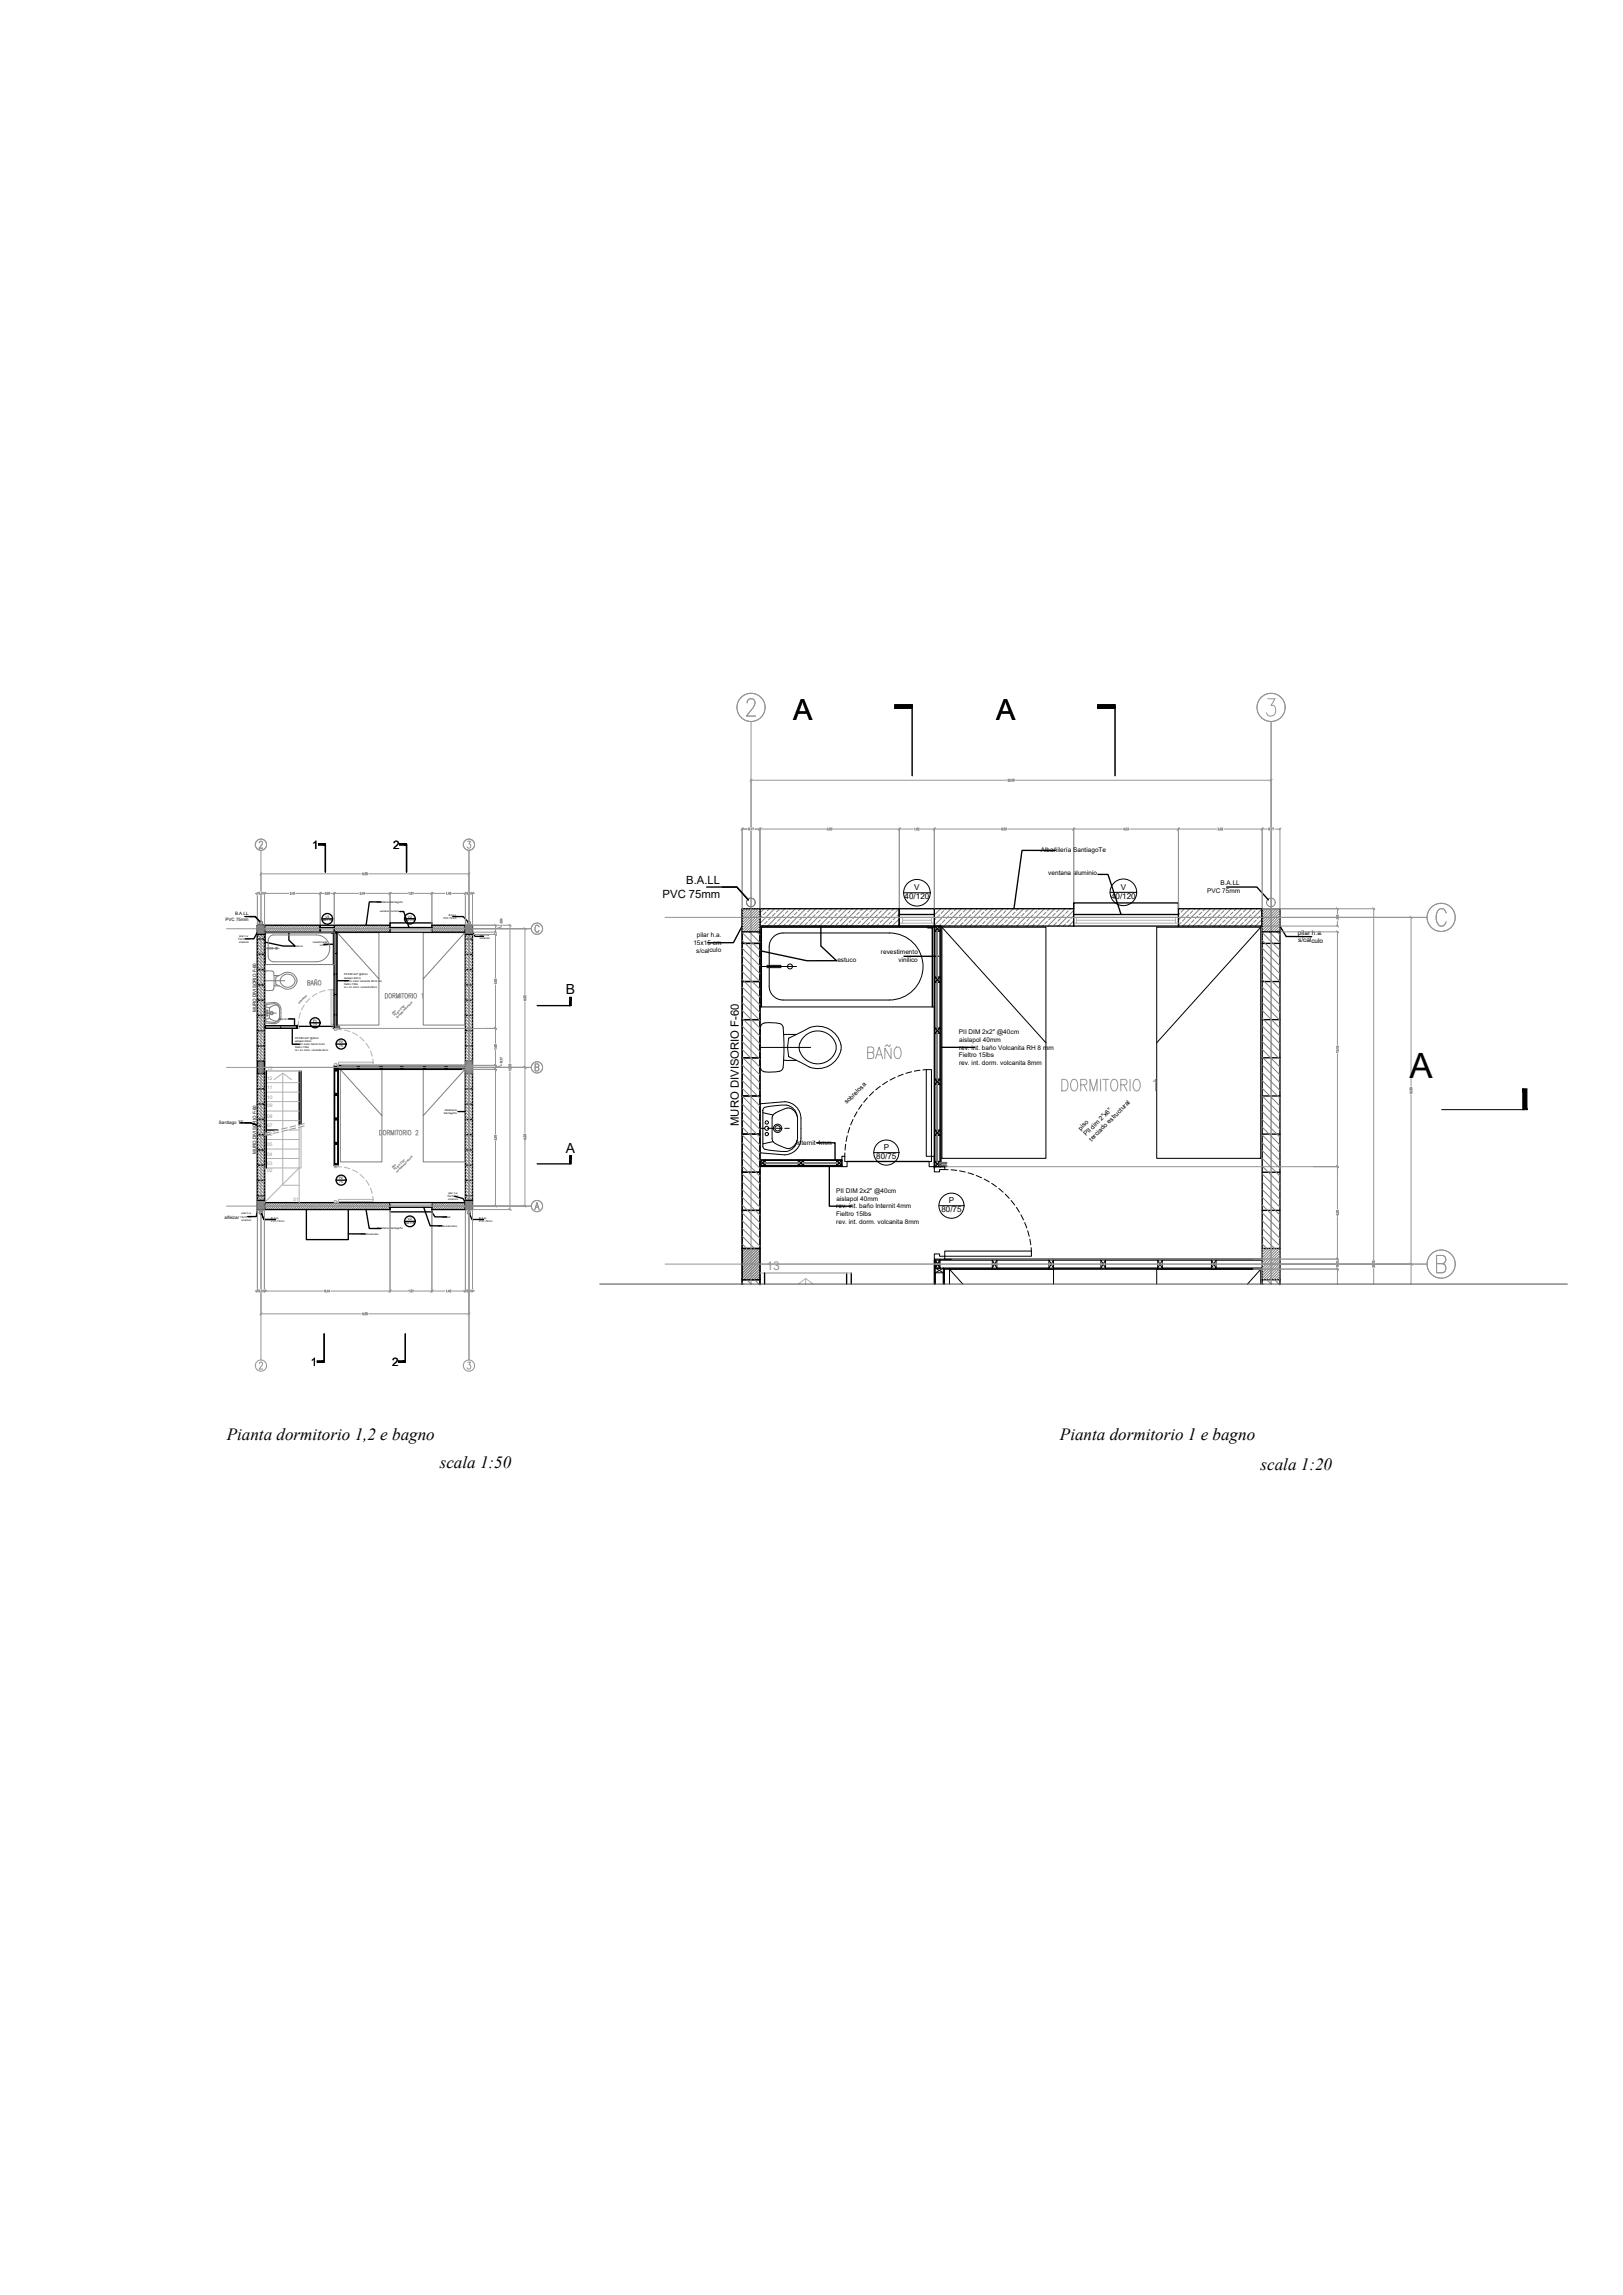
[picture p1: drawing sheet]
<svg xmlns="http://www.w3.org/2000/svg" width="420mm" height="594mm" viewBox="0 0 420 594" stroke-linecap="round" stroke-linejoin="round" font-family="sans-serif">
<defs><g id="words">
<text font-size="9" x="364.9" y="279.1">A</text>
<g font-size="7.5">
<text x="205.4" y="186.5">A</text>
<text x="257.9" y="186.5">A</text>
</g>
<text font-size="7.1" fill="#959595" x="223.7" y="275.2">BAÑO</text>
<g font-size="4.4">
<text x="58.7" y="372.6">Pianta dormitorio 1,2 e bagno</text>
<text x="274.4" y="372.6">Pianta dormitorio 1 e bagno</text>
<text x="113.8" y="379.9">scala 1:50</text>
<text x="326.3" y="380.6">scala 1:20</text>
</g>
<g font-size="3.6">
<text x="146.5" y="257.4">B</text>
<text x="146.5" y="298.4">A</text>
</g>
<text font-size="3.1" fill="#959595" x="198.4" y="328.6">13</text>
<g font-size="3">
<text x="80.8" y="219.6">1</text>
<text x="101.8" y="219.6">2</text>
<text x="80.5" y="353.5">1</text>
<text x="101.5" y="353.5">2</text>
</g>
<g font-size="2.9">
<text x="171.5" y="232.4">PVC 75mm</text>
<text x="177.6" y="228.9">B.A.LL</text>
<text x="191.2" y="291.5" transform="rotate(-90 191.2 291.5)">MURO DIVISORIO F-60</text>
</g>
<g font-size="2.1">
<text x="234.2" y="232.8">40/120</text>
<text x="236.7" y="230.4">V</text>
<text x="287.6" y="232.7">40/120</text>
<text x="290.1" y="230.3">V</text>
<text x="228.8" y="297.7">P</text>
<text x="226.8" y="300">80/75</text>
<text x="245.6" y="311.4">P</text>
<text x="243.7" y="313.8">80/75</text>
</g>
<g font-size="1.7">
<text x="269.5" y="220.6">Albañilería SantiagoTe</text>
<text x="271.4" y="226.6">ventana aluminio</text>
<text x="312.5" y="231.2">PVC 75mm</text>
<text x="316" y="229.2">B.A.LL</text>
<text x="179.5" y="244.6">15x15 cm</text>
<text x="180.4" y="242.6">pilar h.a.</text>
<text x="336" y="241.9">pilar h.a.</text>
<text x="336.1" y="244">s/calculo</text>
<text x="180.2" y="246.6">s/calculo</text>
<text x="216.8" y="249.1">estuco</text>
<text x="228.1" y="247">revestimento</text>
<text x="232.6" y="249">vinilico</text>
<text x="248.2" y="267.7">PII DIM 2x2&quot; @40cm</text>
<text x="248.3" y="269.7">aislapol 40mm</text>
<text x="248.2" y="273.7">Fieltro 15lbs</text>
<text x="248.3" y="271.7">rev. int. baño Volcanita RH 8 mm</text>
<text x="248.3" y="275.7">rev. int. dorm. volcanita 8mm</text>
<text x="219.2" y="285.9" transform="rotate(-45 219.2 285.9)">sobrelosa</text>
<text x="279.8" y="292.8" transform="rotate(-45 279.8 292.8)">piso</text>
<text x="206.2" y="296.4">internit 4mm</text>
<text x="281.2" y="294.2" transform="rotate(-45 281.2 294.2)">PII dim 2&quot;x6&quot;</text>
<text x="282.6" y="295.5" transform="rotate(-45 282.6 295.5)">terciado estructural</text>
<text x="216.5" y="308.8">PII DIM 2x2&quot; @40cm</text>
<text x="216.5" y="310.8">aislapol 40mm</text>
<text x="216.5" y="314.8">Fieltro 15lbs</text>
<text x="216.5" y="312.8">rev. int. baño Internit 4mm</text>
<text x="216.5" y="316.8">rev. int. dorm. volcanita 8mm</text>
</g>
<g font-size="1.3" fill="#959595">
<text x="69.2" y="281.9">11</text>
<text x="69.2" y="279.5">12</text>
<text x="69.2" y="276.9">13</text>
<text x="69.2" y="286.6">09</text>
<text x="69.2" y="284.4">10</text>
<text x="69.2" y="291.7">07</text>
<text x="69.2" y="289.3">08</text>
<text x="69.2" y="299.1">04</text>
<text x="69.2" y="296.7">05</text>
<text x="69.2" y="294.2">06</text>
<text x="69.2" y="301.5">03</text>
<text x="69.2" y="303.5">02</text>
<text x="75.9" y="310.9">01</text>
</g>
<g font-size="1.2">
<text x="58.4" y="238.4">PVC 75mm</text>
<text x="60.8" y="237">B.A.LL</text>
<text x="66.3" y="262" transform="rotate(-90 66.3 262)">MURO DIVISORIO F-60</text>
<text x="56.7" y="291">Santiago TE</text>
<text x="66.3" y="298.8" transform="rotate(-90 66.3 298.8)">MURO DIVISORIO F-60</text>
<text x="58.2" y="315.4">alfeizar</text>
</g>
<g font-size=".8">
<text x="83.5" y="238.5">30/116</text>
<text x="84.2" y="237.6">V3</text>
<text x="104.8" y="238.5">90/116</text>
<text x="105.6" y="237.5">V2</text>
<text x="81.1" y="264.5">P1</text>
<text x="81.1" y="265.4">75</text>
<text x="87.8" y="270">P2</text>
<text x="87.8" y="270.9">75</text>
<text x="87.8" y="305.2">P2</text>
<text x="87.8" y="306.2">75</text>
<text x="104.8" y="316.8">90/116</text>
<text x="105.6" y="315.9">V2</text>
</g>
<g font-size=".7">
<text x="97.6" y="233.6">Albañilería SantiagoTe</text>
<text x="98.3" y="236">ventana aluminio</text>
<text x="114.8" y="237.9">PVC 75mm</text>
<text x="116.2" y="237.1">B.A.LL</text>
<text x="61.6" y="243.2">15x15 cm</text>
<text x="61.9" y="244">s/calculo</text>
<text x="61.9" y="242.4">pilar h.a.</text>
<text x="76.5" y="245.1">estuco</text>
<text x="81" y="244.2">revestimento</text>
<text x="82.8" y="245">vinilico</text>
<text x="124.2" y="242.2">pilar h.a.</text>
<text x="124.2" y="243">s/calculo</text>
<text x="89.1" y="252.5">PII DIM 2x2&quot; @40cm</text>
<text x="89.1" y="254.9">Fieltro 15lbs</text>
<text x="89.1" y="254.1">rev. int. baño Volcanita RH 8 mm</text>
<text x="89.1" y="255.7">rev. int. dorm. volcanita 8mm</text>
<text x="89.1" y="253.3">aislapol 40mm</text>
<text x="72.2" y="264">internit 4mm</text>
<text x="77.5" y="259.8" transform="rotate(-45 77.5 259.8)">sobrelosa</text>
<text x="101.7" y="262.5" transform="rotate(-45 101.7 262.5)">piso</text>
<text x="102.2" y="263.1" transform="rotate(-45 102.2 263.1)">PII dim 2&quot;x6&quot;</text>
<text x="102.8" y="263.6" transform="rotate(-45 102.8 263.6)">terciado estructural</text>
<text x="76.4" y="269">PII DIM 2x2&quot; @40cm</text>
<text x="76.4" y="269.7">aislapol 40mm</text>
<text x="76.4" y="271.3">Fieltro 15lbs</text>
<text x="76.4" y="270.5">rev. int. baño Internit 4mm</text>
<text x="76.4" y="272.1">rev. int. dorm. volcanita 8mm</text>
<text x="115.2" y="287.6">Albañilería</text>
<text x="114.9" y="288.4">SantiagoTe</text>
<text x="101.7" y="302.4" transform="rotate(-45 101.7 302.4)">piso</text>
<text x="102.2" y="303" transform="rotate(-45 102.2 303)">PII dim 2&quot;x6&quot;</text>
<text x="102.8" y="303.5" transform="rotate(-45 102.8 303.5)">terciado estructural</text>
<text x="115.7" y="309.9">15x15 cm</text>
<text x="116" y="310.7">s/calculo</text>
<text x="116.1" y="309.1">pilar h.a.</text>
<text x="62.2" y="315.2">15x15 cm</text>
<text x="62.5" y="316">s/calculo</text>
<text x="62.6" y="314.4">pilar h.a.</text>
<text x="70.2" y="315.5">B.A.LL</text>
<text x="70.2" y="316.3">PVC 75mm</text>
<text x="113.3" y="317.5">ventana aluminio</text>
<text x="114.5" y="315.2">alfeizar</text>
<text x="124.1" y="315.5">B.A.LL</text>
<text x="124.1" y="316.3">PVC 75mm</text>
<text x="93.4" y="319.6">cubierta acceso</text>
<text x="97.5" y="318.2">Albañilería SantiagoTe</text>
</g>
</g></defs>
<!-- layer: A-WALL-PATT -->
<g fill="none" stroke="#7f7f7f" stroke-width=".26">
<path d="M66.7 239.5l-.1 .1M67 239.5l-.4 .4M67.3 239.5l-.7 .7M67.5 239.5l-.9 .9M67.8 239.5l-1.2 1.2M68.1 239.5l-1.5 1.5M68.4 239.5l-1.8 1.7M68.5 239.7l-1.9 1.8M68.9 239.5l-2.3 2.3M69.1 239.9l-.3 .2M69.5 239.5l-.3 .2M70 239.5l-2.4 2.4"/>
<path d="M70 240l-.2 .3M70.4 239.6l-.2 .3M71.1 239.5l-1.8 1.8M71.4 239.7l-.3 .3M71.6 239.5l-.1 .1M72.1 239.5l-1.8 1.8M72.3 239.9l-.2 .2M72.7 239.5l-.2 .2M73.2 239.5l-1.8 1.8M73.3 240l-.3 .3M73.7 239.6l-.3 .3M74.3 239.5l-1.8 1.8"/>
<path d="M74.6 239.7l-.3 .3M74.8 239.5l-.1 .1M75.4 239.5l-1.8 1.8M75.5 239.9l-.2 .2M75.9 239.5l-.2 .2M76.4 239.5l-1.8 1.8M76.5 240l-.3 .3M76.9 239.6l-.3 .3M77.5 239.5l-1.8 1.8M77.8 239.7l-.2 .3M78 239.5v.1M78.6 239.5l-1.8 1.8"/>
<path d="M78.8 239.9l-.3 .2M79.1 239.5l-.2 .2M79.7 239.5l-1.8 1.8M79.7 240l-.3 .3M80.1 239.6l-.3 .3M80.7 239.5l-1.8 1.8M81.1 239.7l-.3 .3M81.3 239.5l-.1 .1M81.8 239.5l-1.8 1.8M82 239.9l-.3 .2M82.3 239.5l-.2 .2M82.9 239.5l-1.8 1.8"/>
<path d="M86.6 239.6h-.1M87.2 239.5l-.7 .7M87.5 239.7l-.3 .3M87.7 239.5l-.1 .1M88.3 239.5l-1.8 1.7M88.4 239.9l-.2 .2M88.8 239.5l-.2 .2M89.3 239.5l-1.8 1.8M89.4 240l-.3 .3M89.8 239.6l-.3 .3M90.4 239.5l-1.8 1.8M90.7 239.7l-.2 .3"/>
<path d="M90.9 239.5v.1M91.5 239.5l-1.8 1.8M91.7 239.9l-.3 .2M92 239.5l-.2 .2M92.6 239.5l-1.8 1.8M92.6 240l-.3 .3M93 239.6l-.3 .3M93.6 239.5l-1.8 1.8M94 239.7l-.3 .3M94.2 239.5l-.1 .1M94.7 239.5l-1.8 1.8M94.9 239.9l-.3 .2"/>
<path d="M95.2 239.5l-.2 .2M95.8 239.5l-1.8 1.8M95.8 240l-.2 .3M96.2 239.6l-.2 .3M96.9 239.5l-1.8 1.8M97.2 239.7l-.3 .3M97.4 239.5l-.1 .1M97.9 239.5l-1.8 1.8M98.1 239.9l-.3 .2M98.5 239.5l-.3 .2M99 239.5l-1.8 1.8M99.1 240l-.3 .3"/>
<path d="M99.5 239.6l-.3 .3M100.1 239.5l-1.8 1.8M100.4 239.7l-.3 .3M100.6 239.5l-.1 .1M101 239.7l-1.7 1.6M111.9 239.5l-.1 .1M111.9 240l-.1 .1M112.3 239.6l-.2 .3M113 239.5l-1.2 1.2M113.3 239.7l-.3 .3M113.5 239.5l-.1 .1M114 239.5l-1.7 1.8"/>
<path d="M114.2 239.9l-.2 .2M114.6 239.5l-.2 .2M115.1 239.5l-1.8 1.8M115.2 240l-.3 .3M115.6 239.6l-.3 .3M116.2 239.5l-1.8 1.8M116.5 239.7l-.2 .3M116.7 239.5v.1M117.3 239.5l-1.8 1.8M117.5 239.9l-.3 .2M117.8 239.5l-.2 .2M118.3 239.5l-1.8 1.8"/>
<path d="M118.4 240l-.3 .3M118.8 239.6l-.3 .3M119.4 239.5l-1.8 1.8M119.7 239.7l-.2 .3M120 239.5l-.1 .1M120.5 239.5l-1.8 1.8M120.6 239.5l-.1 .1M120.9 239.5l-.4 .4M121.1 239.5l-.6 .7M121.4 239.5l-.9 .9M121.7 239.5l-1.2 1.2M121.9 239.5l-1.4 1.5"/>
<path d="M122.2 239.5l-1.7 1.7M122.3 239.7l-1.8 1.8M122.3 239.9l-1.8 1.9M192.4 235.2l-.3 .3M193.1 235.2l-1 1M193.8 235.2l-1.7 1.7M194.4 235.2l-2.3 2.3M195.1 235.2l-3 3M195.8 235.2l-3.7 3.7M196.4 235.2l-4.3 4.3M196.7 235.6l-4.6 4.6M196.7 236.9l-4.2 4.3"/>
<path d="M196.7 238.3l-2.9 2.9M196.7 239l-2.2 2.2M196.7 239.6l-1.5 1.6M197.3 237.1l-4.2 4.1M197.6 239.5l-.2 .2M197.8 235.2l-5.7 5.7M198.3 236.1l-.7 .7M198.6 238.5l-.6 .6M199.2 235.2l-.6 .6M199.6 237.4l-.6 .7M200.5 235.2l-3.8 3.8M200.6 236.4l-.6 .7"/>
<path d="M201 238.8l-.7 .7M201.6 235.4l-.6 .7M202 237.8l-.7 .7M203 236.8l-.7 .6M203.2 235.2l-4.5 4.5M203.3 239.1l-.6 .6M204 235.8l-.7 .6M204.3 238.1l-.6 .7M204.5 235.2l-.2 .2M205.3 237.1l-.6 .7M205.7 239.5l-.3 .2M205.9 235.2l-4.5 4.5"/>
<path d="M206.3 236.1l-.6 .7M206.7 238.5l-.7 .6M207.2 235.2l-.5 .6M207.7 237.4l-.7 .7M208.6 235.2l-4.5 4.5M208.7 236.4l-.7 .7M209 238.8l-.6 .7M209.7 235.4l-.7 .7M210 237.8l-.6 .7M211 236.8l-.6 .6M211.3 235.2l-4.5 4.5M211.4 239.1l-.6 .6"/>
<path d="M212.1 235.8l-.7 .6M212.4 238.1l-.7 .7M212.6 235.2l-.2 .2M213.4 237.1l-.7 .7M213.7 239.5l-.2 .2M213.9 235.2l-4.4 4.5M214.4 236.1l-.7 .7M214.7 238.5l-.6 .6M215.3 235.2l-.6 .6M215.8 237.4l-.7 .7M216.6 235.2l-4.5 4.5M216.8 236.4l-.7 .7"/>
<path d="M217.1 238.8l-.7 .7M217.8 235.4l-.7 .7M218.1 237.8l-.7 .7M219.1 236.8l-.7 .6M219.3 235.2l-4.5 4.5M219.4 239.1l-.5 .6M220.1 235.8l-.7 .6M220.5 238.1l-.7 .7M220.7 235.2l-.2 .2M221.5 237.1l-.7 .7M221.8 239.5l-.3 .2M222 235.2l-4.5 4.5"/>
<path d="M222.5 236.1l-.7 .7M222.8 238.5l-.7 .6M223.3 235.2l-.5 .6M223.8 237.4l-.7 .7M224.7 235.2l-4.5 4.5M224.8 236.4l-.7 .7M225.2 238.8l-.7 .7M225.8 235.4l-.6 .7M226.2 237.8l-.7 .7M227.2 236.8l-.7 .6M227.4 235.2l-4.5 4.5M227.5 239.1l-.6 .6"/>
<path d="M228.2 235.8l-.7 .6M228.5 238.1l-.7 .7M228.7 235.2l-.2 .2M229.5 237.1l-.7 .7M229.9 239.5l-.3 .2M230.1 235.2l-4.5 4.5M230.5 236.1l-.6 .7M230.9 238.5l-.7 .6M231.4 235.2l-.5 .6M231.9 237.4l-.7 .7M232.8 235.2l-4.5 4.5M232.8 237.8l-1.9 1.9"/>
<path d="M232.8 236.5l-.6 .6M232.8 239.2l-.3 .3M241.9 235.4v.1M242.3 237.8l-.4 .4M243.3 236.8l-.7 .6M243.5 235.2l-1.6 1.6M243.6 239.1l-.6 .6M244.3 235.8l-.7 .6M244.6 238.1l-.6 .7M244.8 235.2l-.2 .2M245.6 237.1l-.6 .7M246 239.5l-.3 .2"/>
<path d="M246.2 235.2l-4.3 4.3M246.6 236.1l-.6 .7M247 238.5l-.7 .6M247.5 235.2l-.5 .6M248 237.4l-.7 .7M248.9 235.2l-4.5 4.5M249 236.4l-.7 .7M249.3 238.8l-.6 .7M250 235.4l-.7 .7M250.3 237.8l-.6 .7M251.3 236.8l-.6 .6M251.6 235.2l-4.5 4.5"/>
<path d="M251.7 239.1l-.6 .6M252.4 235.8l-.7 .6M252.7 238.1l-.7 .7M252.9 235.2l-.2 .2M253.7 237.1l-.7 .7M254 239.5l-.2 .2M254.2 235.2l-4.5 4.5M254.7 236.1l-.7 .7M255 238.5l-.6 .6M255.6 235.2l-.6 .6M256.1 237.4l-.7 .7M256.9 235.2l-4.5 4.5"/>
<path d="M257.1 236.4l-.7 .7M257.4 238.8l-.7 .7M258.1 235.4l-.7 .7M258.4 237.8l-.7 .7M259.4 236.8l-.7 .6M259.6 235.2l-4.5 4.5M259.8 239.1l-.6 .6M260.4 235.8l-.6 .6M260.8 238.1l-.7 .7M261 235.2l-.2 .2M261.8 237.1l-.7 .7M262.1 239.5l-.3 .2"/>
<path d="M262.3 235.2l-4.5 4.5M262.8 236.1l-.7 .7M263.1 238.5l-.7 .6M263.6 235.2l-.5 .6M264.1 237.4l-.7 .7M265 235.2l-4.5 4.5M265.1 236.4l-.7 .7M265.5 238.8l-.7 .7M266.1 235.4l-.6 .7M266.5 237.8l-.7 .7M267.5 236.8l-.7 .6M267.7 235.2l-4.5 4.5"/>
<path d="M267.8 239.1l-.6 .6M268.5 235.8l-.7 .6M268.8 238.1l-.7 .7M269 235.2l-.2 .2M269.8 237.1l-.7 .7M270.2 239.5l-.3 .2M270.4 235.2l-4.5 4.5M270.8 236.1l-.6 .7M271.2 238.5l-.7 .6M271.7 235.2l-.5 .6M272.2 237.4l-.7 .7M273 235.2l-4.4 4.5"/>
<path d="M273.2 236.4l-.7 .7M273.5 238.8l-.7 .7M274.2 235.4l-.7 .7M274.5 237.8l-.7 .7M275.5 236.8l-.6 .6M275.7 235.2l-4.5 4.5M275.9 239.1l-.6 .6M276.5 235.8l-.6 .6M276.9 238.1l-.7 .7M277.1 235.2l-.2 .2M277.9 237.1l-.7 .7M278 235.7l-4.1 4"/>
<path d="M278 238.4l-1.4 1.3M305.3 235.2l-.2 .3M305.4 236.4l-.3 .4M305.8 238.8l-.7 .7M306.4 235.4l-.6 .7M306.8 237.8l-.7 .7M307.8 236.8l-.7 .6M308 235.2l-2.9 2.9M308.1 239.1l-.6 .6M308.8 235.8l-.7 .6M309.1 238.1l-.7 .7M309.3 235.2l-.2 .2"/>
<path d="M310.1 237.1l-.7 .7M310.5 239.5l-.3 .2M310.7 235.2l-4.5 4.5M311.1 236.1l-.6 .7M311.5 238.5l-.7 .6M312 235.2l-.5 .6M312.5 237.4l-.7 .7M313.3 235.2l-4.4 4.5M313.5 236.4l-.7 .7M313.8 238.8l-.7 .7M314.5 235.4l-.7 .7M314.8 237.8l-.7 .7"/>
<path d="M315.8 236.8l-.6 .6M316 235.2l-4.5 4.5M316.2 239.1l-.6 .6M316.8 235.8l-.6 .6M317.2 238.1l-.7 .7M317.4 235.2l-.2 .2M318.2 237.1l-.7 .7M318.5 239.5l-.2 .2M318.7 235.2l-4.5 4.5M319.2 236.1l-.7 .7M319.5 238.5l-.7 .6M320.1 235.2l-.6 .6"/>
<path d="M320.5 237.4l-.6 .7M321.4 235.2l-4.5 4.5M321.5 236.4l-.6 .7M321.9 238.8l-.7 .7M322.5 235.4l-.6 .7M322.9 237.8l-.7 .7M323.9 236.8l-.7 .6M324.1 235.2l-4.5 4.5M324.2 239.1l-.6 .6M324.9 235.8l-.7 .6M325.2 238.1l-.6 .7M325.4 235.2l-.2 .2"/>
<path d="M326.2 237.1l-.6 .7M326.6 239.5l-.3 .2M326.8 235.3l-4.5 4.4M326.8 237.9l-1.8 1.8M326.8 236.6l-.2 .2M327 235.2l-.2 .3M327.7 235.2l-.9 1M328.4 235.2l-1.6 1.7M329 235.2l-2.2 2.3M329.7 235.2l-2.9 3M330.4 235.2l-3.6 3.7M331.1 235.2l-4.3 4.3"/>
<path d="M331.4 235.6l-4.6 4.6M331.4 236.3l-4.6 4.6M331.4 236.9l-4.3 4.3M331.4 237.6l-3.6 3.6M331.4 238.3l-3 2.9M331.4 239l-2.3 2.2M331.4 239.6l-1.6 1.6M66.6 258.1l1.9 1.8M66.6 257.3l1.9 1.8M66.6 254.9l1.9 1.8M66.6 254.1l1.9 1.8M66.6 253.3l1.9 1.8"/>
<path d="M66.6 250.8l1.9 1.9M66.6 250l1.9 1.9M66.6 249.2l1.9 1.9M66.6 246.8l1.9 1.9M66.6 246l1.9 1.8M66.6 242.8l1.9 1.8M66.6 242l1.9 1.8M66.6 259.7l1.9 1.9M66.6 258.9l1.9 1.8M66.6 256.5l1.9 1.8M66.6 255.7l1.9 1.8M66.6 252.5l1.9 1.8"/>
<path d="M66.6 251.6l1.9 1.9M66.6 248.4l1.9 1.9M66.6 247.6l1.9 1.9M66.6 245.2l1.9 1.8M66.6 244.4l1.9 1.8M66.6 243.6l1.9 1.8M67.4 241.9l1.1 1.1M68.5 240.2l-1.7 1.7M68.5 240.5l-1.5 1.4M68.5 240.7l-1.2 1.2M68.5 241.3l-.7 .6M68.5 241.5l-.4 .4 .4 .3"/>
<path d="M68.5 241.8l-.1 .1M68.7 240.3l-.2 .2M68.8 241.2l-.1 .1M69.2 240.8l-.2 .3M69.6 240.4l-.2 .3M70.2 240.9l-.3 .3M70.6 240.5l-.3 .3M71 240.1l-.3 .3M71.1 241.1l-.2 .2M71.5 240.7l-.2 .2M71.9 240.3l-.2 .2M72.1 241.2l-.2 .1"/>
<path d="M72.5 240.8l-.3 .3M72.9 240.4l-.3 .3M73.4 240.9l-.3 .3M73.8 240.5l-.3 .3M74.2 240.1l-.3 .3M74.3 241.1l-.2 .2M74.7 240.7l-.2 .2M75.1 240.3l-.2 .2M75.3 241.2l-.1 .1M75.7 240.8l-.3 .3M76.1 240.4l-.3 .3M76.6 240.9l-.2 .3"/>
<path d="M77 240.5l-.2 .3M77.4 240.1l-.2 .3M77.6 241.1l-.3 .2M78 240.7l-.3 .2M78.4 240.3l-.3 .2M78.5 241.2l-.1 .1M78.9 240.8l-.3 .3M79.3 240.4l-.3 .3M79.8 240.9l-.2 .3M80.2 240.5l-.2 .3M80.6 240.1l-.2 .3M80.8 241.1l-.3 .2"/>
<path d="M81.2 240.7l-.3 .2M81.6 240.3l-.3 .2M81.7 241.2l-.1 .1M82.1 240.8l-.2 .3M82.5 240.4l-.2 .3M82.9 240.6l-.7 .7M82.9 240l-.2 .3M82.9 241.1l-.1 .1M86.7 240.5l-.2 .2M87.1 240.1l-.3 .3M87.2 241.1l-.2 .2M87.6 240.7l-.2 .2"/>
<path d="M88 240.3l-.2 .2M88.2 241.2l-.1 .1M88.6 240.8l-.3 .3M89 240.4l-.3 .3M89.5 240.9l-.3 .3M89.9 240.5l-.3 .3M90.3 240.1l-.3 .3M90.5 241.1l-.3 .2M90.9 240.7l-.3 .2M91.3 240.3l-.3 .2M91.4 241.2l-.1 .1M91.8 240.8l-.3 .3"/>
<path d="M92.2 240.4l-.3 .3M92.7 240.9l-.2 .3M93.1 240.5l-.2 .3M93.5 240.1l-.2 .3M93.7 241.1l-.3 .2M94.1 240.7l-.3 .2M94.5 240.3l-.3 .2M94.6 241.2l-.1 .1M95 240.8l-.2 .3M95.4 240.4l-.2 .3M96 240.9l-.3 .3M96.4 240.5l-.3 .3"/>
<path d="M96.8 240.1l-.3 .3M96.9 241.1l-.2 .2M97.3 240.7l-.3 .2M97.7 240.3l-.3 .2M97.8 241.2l-.1 .1M98.2 240.8l-.2 .3M98.7 240.4l-.3 .3M99.2 240.9l-.3 .3M99.6 240.5l-.3 .3M100 240.1l-.3 .3M100.1 241.1l-.2 .2M100.5 240.7l-.2 .2"/>
<path d="M100.9 240.3l-.2 .2M101 240.8l-.6 .5M112.1 240.9l-.3 .3M112.5 240.5l-.3 .3M112.9 240.1l-.3 .3M113 241.1l-.2 .2M113.4 240.7l-.2 .2M113.8 240.3l-.2 .2M114 241.2l-.1 .1M114.4 240.8l-.3 .3M114.8 240.4l-.3 .3M115.3 240.9l-.3 .3"/>
<path d="M115.7 240.5l-.3 .3M116.1 240.1l-.3 .3M116.3 241.1l-.3 .2M116.7 240.7l-.3 .2M117.1 240.3l-.3 .2M117.2 241.2l-.1 .1M117.6 240.8l-.3 .3M118 240.4l-.3 .3M118.5 240.9l-.2 .3M118.9 240.5l-.2 .3M119.3 240.1l-.2 .3M119.5 241.1l-.3 .2"/>
<path d="M119.9 240.7l-.3 .2M120.3 240.3l-.3 .2M120.4 241.2l-.1 .1M120.5 258.1l1.8 1.8M120.5 257.3l1.8 1.8M120.5 254.9l1.8 1.8M120.5 254.1l1.8 1.8M120.5 253.3l1.8 1.8M120.5 250.8l1.8 1.9M120.5 250l1.8 1.9M120.5 249.2l1.8 1.9M120.5 246.8l1.8 1.9"/>
<path d="M120.5 246l1.8 1.8M120.5 242.8l1.8 1.8M120.5 242l1.8 1.8M120.5 240.6l-.7 .7M120.5 240.1h-.1M120.5 259.7l1.8 1.9M120.5 258.9l1.8 1.8M120.5 256.5l1.8 1.8M120.5 255.7l1.8 1.8M120.5 252.5l1.8 1.8M120.5 251.6l1.8 1.9M120.5 248.4l1.8 1.9"/>
<path d="M120.5 247.6l1.8 1.9M120.5 245.2l1.8 1.8M120.5 244.4l1.8 1.8M120.5 243.6l1.8 1.8M121.2 241.9l1.1 1.1M122.3 240.2l-1.7 1.7M122.3 240.5l-1.4 1.4M122.3 240.7l-1.1 1.2M122.3 241l-.9 .9M122.3 241.3l-.6 .6M122.3 241.5l-.3 .4 .3 .3M122.3 241.8l-.1 .1"/>
<path d="M192.1 259.5l4.6 4.6M192.1 253.5l4.6 4.6M192.1 251.5l4.6 4.6M192.1 243.4l4.6 4.6M192.1 241.4l4.6 4.6M192.1 257.5l4.6 4.6M192.1 255.5l4.6 4.6M192.1 249.5l4.6 4.6M192.1 247.4l4.6 4.7M192.1 245.4l4.6 4.6M194 241.2l2.7 2.8M196 241.2l.7 .8"/>
<path d="M196.7 240.3l-.9 .9M196.7 241l-.2 .2M326.8 259.5l4.6 4.6M326.8 253.5l4.6 4.6M326.8 251.5l4.6 4.6M326.8 243.4l4.6 4.6M326.8 241.4l4.6 4.6M326.8 257.5l4.6 4.6M326.8 255.5l4.6 4.6M326.8 249.5l4.6 4.6M326.8 247.4l4.6 4.7M326.8 245.4l4.6 4.6"/>
<path d="M328.6 241.2l2.8 2.8M330.6 241.2l.8 .8M331.4 240.3l-.9 .9M331.4 241l-.3 .2M66.6 270.2l1.9 1.8M66.6 269.4l1.9 1.8M66.6 266.2l1.9 1.8M66.6 265.4l1.9 1.8M66.6 262.1l1.9 1.9M66.6 261.3l1.9 1.9M66.6 279.9l1.9 1.8M66.6 279.1l1.9 1.8"/>
<path d="M66.6 278.2l1.9 1.9M66.6 274.2l.5 .5M66.6 273.4l1.3 1.3M66.6 272.6l1.9 1.8M66.6 271.8l1.9 1.8M66.6 271l1.9 1.8M66.6 268.6l1.9 1.8M66.6 267.8l1.9 1.8M66.6 267l1.9 1.8M66.6 264.5l1.9 1.9M66.6 263.7l1.9 1.9M66.6 262.9l1.9 1.9"/>
<path d="M66.6 260.5l1.9 1.9M66.8 274.7l-.2 .1M67 274.7l-.4 .4M67.1 277.9l1.4 1.4M67.3 274.7l-.7 .7M67.6 274.7l-1 .9M67.8 274.7l-1.2 1.2M67.9 277.9l.6 .6M68.1 274.7l-1.5 1.5M68.4 274.7l-1.8 1.7M68.5 274.9l-1.9 1.8M68.5 275.1l-1.9 1.9"/>
<path d="M68.5 275.4l-1.9 1.8M68.5 275.7l-1.9 1.8M68.5 275.9l-1.9 1.9M68.5 276.2l-1.7 1.7M68.5 276.5l-1.5 1.4M68.5 276.8l-1.2 1.1M68.5 277l-.9 .9M68.5 277.3l-.7 .6M68.5 277.6l-.4 .3M68.5 277.8l-.1 .1M120.5 270.2l1.8 1.8M120.5 269.4l1.8 1.8"/>
<path d="M120.5 266.2l1.8 1.8M120.5 265.4l1.8 1.8M120.5 262.1l1.8 1.9M120.5 261.3l1.8 1.9M120.5 279.9l1.8 1.8M120.5 279.1l1.8 1.8M120.5 278.2l1.8 1.9M120.5 274.2l.4 .5M120.5 273.4l1.3 1.3M120.5 272.6l1.8 1.8M120.5 271.8l1.8 1.8M120.5 271l1.8 1.8"/>
<path d="M120.5 268.6l1.8 1.8M120.5 267.8l1.8 1.8M120.5 267l1.8 1.8M120.5 264.5l1.8 1.9M120.5 263.7l1.8 1.9M120.5 262.9l1.8 1.9M120.5 260.5l1.8 1.9M120.6 274.7l-.1 .1M120.9 274.7l-.4 .4M121 277.9l1.3 1.4M121.2 274.7l-.7 .7M121.4 274.7l-.9 .9"/>
<path d="M121.7 274.7l-1.2 1.2M121.8 277.9l.5 .6M122 274.7l-1.5 1.5M122.2 274.7l-1.7 1.7M122.3 274.9l-1.8 1.8M122.3 275.1l-1.8 1.9M122.3 275.4l-1.8 1.8M122.3 275.7l-1.8 1.8M122.3 275.9l-1.8 1.9M122.3 276.2l-1.7 1.7M122.3 276.5l-1.4 1.4M122.3 276.8l-1.1 1.1"/>
<path d="M122.3 277l-.9 .9M122.3 277.3l-.6 .6M122.3 277.6l-.3 .3M122.3 277.8l-.1 .1M192.1 279.7l4.6 4.6M192.1 273.6l4.6 4.7M192.1 271.6l4.6 4.6M192.1 269.6l4.6 4.6M192.1 263.6l4.6 4.6M192.1 261.6l4.6 4.6M192.1 277.7l4.6 4.6M192.1 275.7l4.6 4.6"/>
<path d="M192.1 267.6l4.6 4.6M192.1 265.6l4.6 4.6M326.8 279.7l4.6 4.6M326.8 273.6l4.6 4.7M326.8 271.6l4.6 4.6M326.8 269.6l4.6 4.6M326.8 263.6l4.6 4.6M326.8 261.6l4.6 4.6M326.8 277.7l4.6 4.6M326.8 275.7l4.6 4.6M326.8 267.6l4.6 4.6M326.8 265.6l4.6 4.6"/>
<path d="M66.6 297.6l1.9 1.8M66.6 296.8l1.9 1.8M66.6 296l1.9 1.8M66.6 293.6l1.9 1.8M66.6 292.8l1.9 1.8M66.6 291.9l1.9 1.9M66.6 289.5l1.9 1.9M66.6 288.7l1.9 1.9M66.6 285.5l1.9 1.8M66.6 284.7l1.9 1.8M66.6 281.5l1.9 1.8M66.6 280.7l1.9 1.8"/>
<path d="M66.6 299.2l1.9 1.8M66.6 298.4l1.9 1.8M66.6 295.2l1.9 1.8M66.6 294.4l1.9 1.8M66.6 291.1l1.9 1.9M66.6 290.3l1.9 1.9M66.6 287.9l1.9 1.9M66.6 287.1l1.9 1.9M66.6 286.3l1.9 1.8M66.6 283.9l1.9 1.8M66.6 283.1l1.9 1.8M66.6 282.3l1.9 1.8"/>
<path d="M120.5 297.6l1.8 1.8M120.5 296.8l1.8 1.8M120.5 296l1.8 1.8M120.5 293.6l1.8 1.8M120.5 292.8l1.8 1.8M120.5 291.9l1.8 1.9M120.5 289.5l1.8 1.9M120.5 288.7l1.8 1.9M120.5 285.5l1.8 1.8M120.5 284.7l1.8 1.8M120.5 281.5l1.8 1.8M120.5 280.7l1.8 1.8"/>
<path d="M120.5 299.2l1.8 1.8M120.5 298.4l1.8 1.8M120.5 295.2l1.8 1.8M120.5 294.4l1.8 1.8M120.5 291.1l1.8 1.9M120.5 290.3l1.8 1.9M120.5 287.9l1.8 1.9M120.5 287.1l1.8 1.9M120.5 286.3l1.8 1.8M120.5 283.9l1.8 1.8M120.5 283.1l1.8 1.8M120.5 282.3l1.8 1.8"/>
<path d="M192.1 299.8l4.6 4.6M192.1 291.8l4.6 4.6M192.1 289.8l4.6 4.6M192.1 281.7l4.6 4.6M192.1 297.8l4.6 4.6M192.1 295.8l4.6 4.6M192.1 293.8l4.6 4.6M192.1 287.7l4.6 4.7M192.1 285.7l4.6 4.6M192.1 283.7l4.6 4.6M326.8 299.8l4.6 4.6M326.8 291.8l4.6 4.6"/>
<path d="M326.8 289.8l4.6 4.6M326.8 281.7l4.6 4.6M326.8 297.8l4.6 4.6M326.8 295.8l4.6 4.6M326.8 293.8l4.6 4.6M326.8 287.7l4.6 4.7M326.8 285.7l4.6 4.6M326.8 283.7l4.6 4.6M66.6 308.9l1.9 1.8M66.6 308.1l1.9 1.8M66.6 304.8l1.9 1.9M66.6 304l1.9 1.9"/>
<path d="M66.6 300.8l1.9 1.9M66.6 300l1.9 1.9M66.6 310.5l.3 .2M66.6 309.7l1.1 1M66.6 307.3l1.9 1.8M66.6 306.5l1.9 1.8M66.6 305.7l1.9 1.8M66.6 303.2l1.9 1.9M66.6 302.4l1.9 1.9M66.6 301.6l1.9 1.9M66.7 310.7l-.1 .1M67 310.7l-.4 .4"/>
<path d="M67.3 310.7l-.7 .7M67.5 310.7l-.9 .9M67.8 310.7l-1.2 1.2M68.1 310.7l-1.5 1.5M68.4 310.7l-1.8 1.7M68.5 310.9l-1.9 1.8M68.5 311.1l-1.9 1.9M68.5 312.5l-.7 .6M68.5 311.7l-1.5 1.4M68.5 312.2l-.9 .9M68.5 312.7l-.4 .4M68.5 313l-.1 .1"/>
<path d="M68.6 311.3l-1.8 1.8M68.8 312.1l-.2 .3M69 313.1h-.1M69.1 311.3l-1.8 1.8M69.2 311.7l-.2 .3M69.4 312.7l-.3 .2M69.6 311.3l-.2 .3M69.8 312.3l-.3 .2M70.2 311.9l-.3 .2M70.2 311.3l-1.7 1.7M70.3 312.8l-.3 .3M70.6 311.5l-.3 .2"/>
<path d="M70.7 312.4l-.3 .3M70.7 311.3h.1M71.1 312l-.3 .3M71.3 312.9l-.2 .2M71.3 311.3l-1.8 1.8M71.5 311.6l-.2 .3M71.7 312.5l-.3 .3M71.8 311.3l-.1 .2M72.1 312.1l-.3 .3M72.2 313.1h.1M72.3 311.3l-1.8 1.8M72.5 311.7l-.3 .3"/>
<path d="M72.6 312.7l-.3 .2M72.9 311.3l-.3 .3M73 312.3l-.3 .2M73.4 311.9l-.3 .2M73.4 311.3l-1.8 1.8M73.5 312.8l-.2 .3M73.8 311.5l-.3 .2M73.9 312.4l-.2 .3M73.9 311.3h.1M74.3 312l-.2 .3M74.5 312.9l-.2 .2M74.5 311.3l-1.8 1.8"/>
<path d="M74.7 311.6l-.2 .3M74.9 312.5l-.3 .3M75 311.3l-.1 .2M75.3 312.1l-.3 .3M75.4 313.1h.1M75.6 311.3l-1.8 1.8M75.7 311.7l-.3 .3M75.8 312.7l-.3 .2M76.1 311.3l-.3 .3M76.2 312.3l-.3 .2M76.6 311.9l-.2 .2M76.6 311.3l-1.8 1.8"/>
<path d="M76.8 312.8l-.3 .3M77 311.5l-.2 .2M77.2 312.4l-.3 .3M77.2 311.3h.1M77.6 312l-.3 .3M77.7 312.9l-.2 .2M77.7 311.3l-1.8 1.8M78 311.6l-.3 .3M78.1 312.5l-.3 .3M78.2 311.3l-.1 .2M78.5 312.1l-.3 .3M78.6 313.1h.1"/>
<path d="M78.8 311.3l-1.8 1.8M78.9 311.7l-.3 .3M79 312.7l-.2 .2M79.3 311.3l-.3 .3M79.4 312.3l-.2 .2M79.8 311.9l-.2 .2M79.9 311.3l-1.8 1.8M80 312.8l-.3 .3M80.2 311.5l-.2 .2M80.4 312.4l-.3 .3M80.4 311.3h.1M80.8 312l-.3 .3"/>
<path d="M80.9 312.9l-.2 .2M80.9 311.3l-1.8 1.8M81.2 311.6l-.3 .3M81.3 312.5l-.2 .3M81.5 311.3l-.2 .2M81.7 312.1l-.2 .3M81.9 313.1h-.1M82 311.3l-1.8 1.8M82.1 311.7l-.2 .3M82.3 312.7l-.3 .2M82.5 311.3l-.2 .3M82.7 312.3l-.3 .2"/>
<path d="M83.1 311.9l-.3 .2M83.1 311.3l-1.8 1.8M83.2 312.8l-.3 .3M83.5 311.5l-.3 .2M83.6 312.4l-.3 .3M83.6 311.3h.1M84 312l-.3 .3M84.1 312.9l-.1 .2M84.2 311.3l-1.8 1.8M84.4 311.6l-.3 .3M84.5 312.5l-.2 .3M84.7 311.3l-.2 .2"/>
<path d="M84.9 312.1l-.2 .3M85.1 313.1h.1M85.2 311.3l-1.8 1.8M85.3 311.7l-.2 .3M85.5 312.7l-.3 .2M85.7 311.3l-.2 .3M85.9 312.3l-.3 .2M86.3 311.9l-.3 .2M86.3 311.3l-1.8 1.8M86.4 312.8l-.2 .3M86.7 311.5l-.3 .2M86.8 312.4l-.2 .3"/>
<path d="M86.8 311.3h.1M87.2 312l-.2 .3M87.4 312.9l-.2 .2M87.4 311.3l-1.8 1.8M87.6 311.6l-.2 .3M87.8 312.5l-.3 .3M87.9 311.3l-.1 .2M88.2 312.1l-.3 .3M88.3 313.1h.1M88.4 311.3l-1.7 1.8M88.6 311.7l-.3 .3M88.7 312.7l-.3 .2"/>
<path d="M89 311.3l-.3 .3M89.1 312.3l-.3 .2M89.5 311.9l-.3 .2M89.5 311.3l-1.8 1.8M89.6 312.8l-.2 .3M89.9 311.5l-.3 .2M90 312.4l-.2 .3M90.1 311.3h-.1M90.5 312l-.3 .3M90.6 312.9l-.2 .2M90.6 311.3l-1.8 1.8M90.9 311.6l-.3 .3"/>
<path d="M91 312.5l-.3 .3M91.1 311.3l-.1 .2M91.4 312.1l-.3 .3M91.5 313.1h.1M91.7 311.3l-1.8 1.8M91.8 311.7l-.3 .3M91.9 312.7l-.2 .2M92.2 311.3l-.3 .3M92.3 312.3l-.2 .2M92.7 311.9l-.2 .2M92.8 311.3l-1.8 1.8M92.9 312.8l-.3 .3"/>
<path d="M93.1 311.5l-.2 .2M93.3 312.4l-.3 .3M93.3 311.3h.1M93.7 312l-.3 .3M93.8 312.9l-.2 .2M93.8 311.3l-1.8 1.8M94.1 311.6l-.3 .3M94.2 312.5l-.2 .3M94.4 311.3l-.2 .2M94.6 312.1l-.2 .3M94.8 313.1h-.1M94.9 311.3l-1.8 1.8"/>
<path d="M95 311.7l-.2 .3M95.2 312.7l-.3 .2M95.4 311.3l-.2 .3M95.6 312.3l-.3 .2M96 311.9l-.3 .2M96 311.3l-1.8 1.8M96.1 312.8l-.3 .3M96.4 311.5l-.3 .2M96.5 312.4l-.3 .3M96.5 311.3h.1M96.9 312l-.3 .3M97 312.9l-.1 .2"/>
<path d="M97.1 311.3l-1.8 1.8M97.3 311.6l-.3 .3M97.4 312.5l-.2 .3M97.6 311.3l-.2 .2M97.8 312.1l-.2 .3M98 313.1h-.1M98.1 311.3l-1.8 1.8M98.2 311.7l-.2 .3M98.4 312.7l-.3 .2M98.7 311.3l-.3 .3M98.8 312.3l-.3 .2M99.2 311.9l-.3 .2"/>
<path d="M99.2 311.3l-1.8 1.8M99.3 312.8l-.2 .3M99.6 311.5l-.3 .2M99.7 312.4l-.2 .3M99.7 311.3h.1M100.1 312l-.2 .3M100.3 312.9l-.2 .2M100.3 311.3l-1.8 1.8M100.5 311.6l-.2 .3M100.7 312.5l-.3 .3M100.8 311.3l-.1 .2M101 311.7l-1.4 1.4"/>
<path d="M101 312.8l-.4 .3M101 312.2l-.2 .2M112.1 311.9l-.3 .2M112.1 311.3l-.3 .3M112.2 312.8l-.3 .3M112.5 311.5l-.3 .2M112.6 312.4l-.3 .3M112.6 311.3h.1M113 312l-.2 .3M113.2 312.9l-.2 .2M113.2 311.3l-1.4 1.4M113.4 311.6l-.2 .3"/>
<path d="M113.6 312.5l-.3 .3M113.7 311.3l-.1 .2M114 312.1l-.3 .3M114.1 313.1h.1M114.2 311.3l-1.7 1.8M114.4 311.7l-.3 .3M114.5 312.7l-.3 .2M114.8 311.3l-.3 .3M114.9 312.3l-.3 .2M115.3 311.9l-.3 .2M115.3 311.3l-1.8 1.8M115.4 312.8l-.2 .3"/>
<path d="M115.7 311.5l-.3 .2M115.8 312.4l-.2 .3M115.9 311.3h-.1M116.3 312l-.3 .3M116.4 312.9l-.2 .2M116.4 311.3l-1.8 1.8M116.7 311.6l-.3 .3M116.8 312.5l-.3 .3M116.9 311.3l-.1 .2M117.2 312.1l-.3 .3M117.3 313.1h.1M117.5 311.3l-1.8 1.8"/>
<path d="M117.6 311.7l-.3 .3M117.7 312.7l-.2 .2M118 311.3l-.3 .3M118.1 312.3l-.2 .2M118.5 311.9l-.2 .2M118.5 311.3l-1.8 1.8M118.7 312.8l-.3 .3M118.9 311.5l-.2 .2M119.1 312.4l-.3 .3M119.1 311.3h.1M119.5 312l-.3 .3M119.6 312.9l-.2 .2"/>
<path d="M119.6 311.3l-1.8 1.8M119.9 311.6l-.3 .3M120 312.5l-.3 .3M120.2 311.3l-.2 .2M120.4 312.1l-.3 .3M120.5 308.9l1.8 1.8M120.5 308.1l1.8 1.8M120.5 304.8l1.8 1.9M120.5 304l1.8 1.9M120.5 300.8l1.8 1.9M120.5 300l1.8 1.9M120.5 311.5l-1.6 1.6"/>
<path d="M120.5 312.6l-.5 .5M120.5 310.5l.2 .2M120.5 309.7l1 1M120.5 307.3l1.8 1.8M120.5 306.5l1.8 1.8M120.5 305.7l1.8 1.8M120.5 303.2l1.8 1.9M120.5 302.4l1.8 1.9M120.5 301.6l1.8 1.9M120.6 310.7l-.1 .1M120.9 310.7l-.4 .4M121.1 310.7l-.6 .7"/>
<path d="M121.4 310.7l-.9 .9M121.7 310.7l-1.2 1.2M121.9 310.7l-1.4 1.5M122.2 310.7l-1.7 1.7M122.3 310.9l-1.8 1.8M122.3 311.1l-1.8 1.9M122.3 311.4l-1.7 1.7M122.3 311.7l-1.4 1.4M122.3 311.9l-1.1 1.2M122.3 312.2l-.9 .9M122.3 312.5l-.6 .6M122.3 312.7l-.3 .4"/>
<path d="M122.3 313l-.1 .1M192.1 311.9l4.6 4.6M192.1 309.9l4.6 4.6M192.1 301.9l4.6 4.6M192.1 320l3.2 3.2M192.1 318l4.6 4.6M192.1 316l4.6 4.6M192.1 313.9l4.6 4.7M192.1 307.9l4.6 4.6M192.1 305.9l4.6 4.6M192.1 303.9l4.6 4.6M326.8 311.9l4.6 4.6"/>
<path d="M326.8 309.9l4.6 4.6M326.8 301.9l4.6 4.6M326.8 320l3.1 3.2M326.8 318l4.6 4.6M326.8 316l4.6 4.6M326.8 313.9l4.6 4.7M326.8 307.9l4.6 4.6M326.8 305.9l4.6 4.6M326.8 303.9l4.6 4.6M192.1 332.1l.3 .3M192.1 322l1.2 1.2M192.5 323.2l-.4 .3"/>
<path d="M193.1 323.2l-1 1M193.3 331.3l1.2 1.1M193.8 323.2l-1.7 1.7M194.5 323.2l-2.4 2.4M195.2 323.2l-3.1 3M195.3 331.3l1.4 1.4M195.8 323.2l-3.7 3.7M196.5 323.2l-4.4 4.4M196.7 323.6l-4.6 4.6M196.7 324.3l-4.6 4.6M196.7 325l-4.6 4.6M196.7 325.6l-4.6 4.6"/>
<path d="M196.7 326.3l-4.6 4.6M196.7 327l-4.2 4.3M196.7 327.7l-3.6 3.6M196.7 328.3l-2.9 3M196.7 329l-2.2 2.3M196.7 329.7l-1.6 1.6M196.7 330.3l-.9 1M196.7 331l-.2 .3M326.8 332.1l.3 .3M326.8 322l1.1 1.2M327.1 323.2l-.3 .3M327.8 323.2l-1 1"/>
<path d="M327.9 331.3l1.2 1.1M328.4 323.2l-1.6 1.7M329.1 323.2l-2.3 2.4M329.8 323.2l-3 3M330 331.3l1.4 1.4M330.5 323.2l-3.7 3.7M331.1 323.2l-4.3 4.4M331.4 323.6l-4.6 4.6M331.4 324.3l-4.6 4.6M331.4 325l-4.6 4.6M331.4 325.6l-4.6 4.6M331.4 326.3l-4.6 4.6"/>
<path d="M331.4 327l-4.3 4.3M331.4 327.7l-3.6 3.6M331.4 328.3l-3 3M331.4 329l-2.3 2.3M331.4 329.7l-1.6 1.6M331.4 330.3l-1 1M331.4 331l-.3 .3"/>
</g>
<!-- layer: A-WALL-FULL -->
<g fill="none" stroke="#000" stroke-width=".35">
<path d="M66.6 239.5h1.9v73.6h-1.9zM120.5 239.5h1.8v73.6h-1.8zM66.6 243.1h1.9M66.6 258.9h1.9M66.6 254.9h1.9M66.6 251h1.9M66.6 247h1.9M66.6 241.9h1.9M120.5 243.1h1.8M120.5 258.9h1.8M120.5 254.9h1.8M120.5 251h1.8"/>
<path d="M120.5 247h1.8M120.5 241.9h1.8M192.1 241.2h4.6M192.1 244.2h4.6M192.1 254.1h4.6M326.8 244.2h4.6M326.8 254.1h4.6M326.8 241.2h4.6M66.6 274.7h1.9M66.6 277.9h1.9M66.6 270.7h1.9M66.6 266.8h1.9"/>
<path d="M66.6 262.8h1.9M120.5 274.7h1.8M120.5 277.9h1.8M120.5 270.7h1.8M120.5 266.8h1.8M120.5 262.8h1.8M192.1 273.8h4.6M192.1 263.9h4.6M326.8 273.8h4.6M326.8 263.9h4.6M66.6 281.9h1.9M66.6 285.8h1.9"/>
<path d="M66.6 289.8h1.9M66.6 293.7h1.9M66.6 297.7h1.9M120.5 281.9h1.8M120.5 285.8h1.8M120.5 289.8h1.8M120.5 293.7h1.8M120.5 297.7h1.8M192.1 293.6h4.6M192.1 283.7h4.6M326.8 293.6h4.6M326.8 283.7h4.6"/>
<path d="M66.6 309.5h1.9M66.6 301.6h1.9M66.6 305.6h1.9M66.6 310.7h1.9M120.5 309.5h1.8M120.5 301.6h1.8M120.5 305.6h1.8M120.5 310.7h1.8M192.1 313.3h4.6M192.1 303.4h4.6M326.8 313.3h4.6M326.8 303.4h4.6"/>
<path d="M192.1 332.4v-97.2h4.6v97.2M192.1 323.2h4.6M192.1 331.3h4.6M326.8 332.4v-97.2h4.6v97.2M326.8 323.2h4.6M326.8 331.3h4.6"/>
</g>
<!-- layer: A-WALL-FULL-EXTR -->
<g fill="none" stroke="#000" stroke-width=".35">
<path d="M68.5 239.5h14.4v1.8h-14.4M120.5 239.5h-8.7v1.8h8.7M196.7 235.2h36.1v4.5h-36.1M242 239.7h1.3v1.4h-1.3zM242 239.7h36v-4.5h-36.1v67.2M243.6 239.7v62.3h-.3M326.8 235.2h-21.7v4.5h21.7M85.8 241.5h.5v8.2M86.4 241.4h-17.8v8.3M86.6 241.3h.5v.5h-.5zM86.6 246.6h.5v.5h-.5zM86.6 251.9h.5v.5h-.5z"/>
<path d="M86.6 257.2h.5v.5h-.5zM86.6 241.3h14.4v-1.8h-14.5v26.9M87.2 241.3l-.1 24.9M240.2 240.2h1.2v20.5M241.7 240h-44.6v20.7M242 252.9h1.3v1.4h-1.3zM68.5 265.6h.5v.5h-.5zM68.5 265.5h8.5M68.5 266.2h8.5M72.4 265.6h.6v.5h-.6zM76.4 265.6h.6v.5h-.6zM86.5 266.2h.1"/>
<path d="M86.6 265.7h.5v.5h-.5zM86.6 262.4h.5v.6h-.5zM86.6 275.9h.5v.8h-.5zM242 266.1h1.3v1.4h-1.3zM242 279.3h1.3v1.4h-1.3zM242 292.6h1.3v1.3h-1.3zM68.5 311.3h32.5v1.8h-32.5M86.6 301.7h.9M120.5 311.3h-8.7v1.8h8.7M196.7 300.4h1.4v1.3h-1.4zM196.7 300.2h21.2M196.7 301.9h21.2"/>
<path d="M206.7 300.4h1.3v1.3h-1.3zM216.6 300.4h1.3v1.3h-1.3zM241.9 302h.1M242 300.7h1.3v1.3h-1.3zM242.1 326.2h1.2v2.1h-1.2z"/>
</g>
<!-- layer: A-FURN -->
<g fill="none" stroke="#7f7f7f" stroke-width=".26">
<path d="M68.5 253.9h5.2M68.5 259.8l2.5-.3a1.74 1.74 0 0 1 1.7 1.7M68.5 259.8h.1M68.5 241.3h18v8.4h-18zM68.5 259.8v4.9M68.5 245.5h3.8M68.7 251.4l1.4-.1 .7 .3 .2 2-.2 2.5a2.22 2.22 0 0 1-2.2 .1l-.1-3.2a1.71 1.71 0 0 1 .2-1.6zM69.2 245.4h1.4v.2h-1.4M69.4 245.4v-1.9a1.43 1.43 0 0 1 1.5-1.5h11a3.5 3.5 0 0 1 3.5 3.5 3.5 3.5 0 0 1-3.5 3.5h-11a1.43 1.43 0 0 1-1.5-1.5v-1.9M70.9 255.2h1.4M71.4 253v1.8M71.4 253l.1-.1a7.1 7.1 0 0 1 3.3-1.2 2.34 2.34 0 0 1 2.1 2.4"/>
<path d="M72.3 252.5h-1.4M73.1 252.7a1.81 1.81 0 0 1 2.4-.3 1.81 1.81 0 0 1 .6 2.3 1.89 1.89 0 0 1-2.3 .8 1.89 1.89 0 0 1-1.2-2.1zM76.9 254.1a2.51 2.51 0 0 1-4.1 1.3l-1.4-.6M87.3 241.4v24h10.8v-24h-10.8l10.8 12M120.3 241.4v24h-10.7v-24h10.7l-10.7 12M68.5 262.2h1.1M68.8 260.4v-.1a3.7 3.7 0 0 1 3-.2l.5 .9M68.8 260.4v3.7M68.8 260.6l1 .3M69.8 263.6l-1 .3M70.1 260.7l-.4 .5v2.1a1.87 1.87 0 0 0 2.2 .8l.5-.9M70.4 262.2h1.1"/>
<path d="M71.3 260.1l.3 .1a1.2 1.2 0 0 1 .8 1v2.1M71.3 260.1l-1.2 .6M72.3 263.5l-.2 .6a3.1 3.1 0 0 1-3.2 .2l-.1-.2M72.7 263.3a1.74 1.74 0 0 1-1.7 1.7l-2.5-.3M72.7 261.2v2.1M88.1 276.8v24h10.8v-24h-10.8l10.8 12M120.3 276.8v24h-10.7v-24h10.7l-10.7 12"/>
<circle cx="67.5" cy="238.9" r=".45"/>
<circle cx="121.4" cy="238.9" r=".45"/>
<circle cx="194.4" cy="233.6" r="1.13"/>
<circle cx="329" cy="233.6" r="1.13"/>
<circle cx="71.6" cy="245.5" r=".26"/>
<circle cx="69.2" cy="262.8" r=".17"/>
<circle cx="69.2" cy="261.6" r=".17"/>
<circle cx="69.2" cy="262.2" r=".21"/>
<circle cx="70.3" cy="262.2" r=".28"/>
<circle cx="70.3" cy="262.2" r=".43"/>
<circle cx="67.5" cy="313.9" r=".45"/>
<circle cx="121.4" cy="313.9" r=".45"/>
</g>
<!-- layer: A-ANNO-TEXT -->
<g fill="none" stroke="#959595" stroke-width=".26">
<path d="M193.4 181.9a1.08 1.08 0 0 1 .7-1h.7a1.15 1.15 0 0 1 .5 1.7l-2.1 2.8h2.4M328.2 180.9h1.9l-1 1.7h.5a1.42 1.42 0 0 1 .5 2 1.42 1.42 0 0 1-2.1 .3l-.1-.4M67.1 218.2l.3-.4h.3l.3 .3-.2 .6-.7 .9h.9M121.1 217.8h.7l-.4 .6a.53 .53 0 0 1 .5 .9 .53 .53 0 0 1-1-.1M139.5 239.9a.53 .53 0 0 0-.6-.4 .53 .53 0 0 0-.4 .7v.4a.53 .53 0 0 0 .4 .7 .53 .53 0 0 0 .6-.4M374.4 236.3a1.2 1.2 0 0 0-1.2-1.1 1.2 1.2 0 0 0-1.2 1.1 2.82 2.82 0 0 0 .8 3.4 1.26 1.26 0 0 0 1.6-1M79.6 254.4l.6-.1v-.4l-.6-.1v1.2l.6-.1 .1-.3-.3-.2M80.4 255l.4-1.2 .4 1.2M80.6 254.6h.4M82 253.6l-.5 .2M82 253.9v1.1l-.6-1.1v1.1M82.6 253.9v-.1a.58 .58 0 0 1 .5 .6 .58 .58 0 0 1-.5 .6l-.2-.4z"/>
<path d="M99.7 257.2a.6 .6 0 0 1 .7 .6 .6 .6 0 0 1-.7 .6zM100.8 257.2h.1a.58 .58 0 0 1 .5 .6 .58 .58 0 0 1-.6 .5l-.1-.4zM101.7 257.7h.5l.1-.4-.6-.1v1.2M102 257.7l.3 .7M102.7 258.4v-1.2l.3 1.2 .4-1.2v1.2M103.7 257.2v1.2M104 257.2h.6M104.3 257.2v1.2M105 257.2h.1a.58 .58 0 0 1 .4 .6 .58 .58 0 0 1-.5 .5l-.2-.4zM105.8 257.7h.6v-.4l-.6-.1v1.2M106.2 257.7l.3 .7M106.8 257.2v1.2"/>
<path d="M107.3 257.2h.1a.58 .58 0 0 1 .5 .6 .58 .58 0 0 1-.6 .5l-.2-.4zM109.2 257.4l.2-.2v1.2M138.5 276.3l.9-.1v-.6l-.9-.2v1.8l.9-.2 .1-.4-.3-.3M274.9 279.4h.8a1.75 1.75 0 0 1 0 3h-.8zM277.6 279.5l.2-.1a1.33 1.33 0 0 1 1.2 1.8l-.1 .5a.8 .8 0 0 1-.8 .7 .8 .8 0 0 1-.8-.7 2.14 2.14 0 0 1 .3-2.2zM284.9 279.4v3M285.5 279.4h1.6M286.3 279.4v3M288 279.5l.2-.1a1.33 1.33 0 0 1 1.2 1.8l-.2 .5a.8 .8 0 0 1-.8 .7 .8 .8 0 0 1-.8-.7 2.14 2.14 0 0 1 .4-2.2zM292.5 279.4v3M293.8 279.5l.2-.1a1.33 1.33 0 0 1 1.2 1.8l-.1 .5a.8 .8 0 0 1-.8 .7 .8 .8 0 0 1-.8-.7 2.11 2.11 0 0 1 .3-2.2zM298.6 280l.6-.6v3"/>
<path d="M98.3 292.6a.6 .6 0 0 1 .6 .6 .6 .6 0 0 1-.6 .6zM99.4 292.7l.1-.1a.58 .58 0 0 1 .4 .6 .58 .58 0 0 1-.5 .5l-.2-.4zM100.2 293.2l.6-.1v-.4l-.6-.1v1.2M100.5 293.2l.4 .6M101.2 293.8v-1.2l.4 1.2 .3-1.2v1.2M102.3 292.6v1.2M102.5 292.6h.6M102.8 292.6v1.2M103.5 292.7l.1-.1a.58 .58 0 0 1 .5 .6 .58 .58 0 0 1-.6 .5l-.2-.4zM104.4 293.2l.5-.1v-.4l-.5-.1v1.2M104.7 293.2l.3 .6M105.3 292.6v1.2"/>
<path d="M105.8 292.7l.1-.1a.58 .58 0 0 1 .5 .6 .58 .58 0 0 1-.6 .5l-.1-.4zM107.7 292.9l.1-.3 .4 .2-.6 1h.6M279.8 280.8h1a.73 .73 0 0 0 .6-.7 .73 .73 0 0 0-.6-.7h-1v3M280.6 280.8l.8 1.6M282.2 282.4v-3l.9 3 .9-3v3M290.2 280.8h1a.73 .73 0 0 0 .6-.7 .73 .73 0 0 0-.6-.7h-1v3M290.9 280.8l.9 1.6M138.5 313.1l.5-1.8 .6 1.8M138.7 312.5h.7M371.9 327.1h1.5a1.09 1.09 0 0 0 .9-1.1 1.09 1.09 0 0 0-.9-1h-1.5v4.5h1.5a1.22 1.22 0 0 0 .9-1.2 1.22 1.22 0 0 0-.9-1.2M67.1 353l.3-.4h.3l.3 .3-.2 .6-.7 .9h.9M121.1 352.6h.7l-.4 .7a.53 .53 0 0 1 .4 .8 .53 .53 0 0 1-.9 0"/>
</g>
<!-- layer: A-ANNO-SYMB -->
<g fill="none" stroke="#959595" stroke-width=".26">
<path d="M194.4 186.8v145.6M329.1 186.8v145.6M67.6 220.1v131.9M121.4 220.1v131.9M172.2 237.5h197.2M58.6 240.4h79M58.6 276.3h79M58.6 312.2h79M172.2 327.2h197.2"/>
<circle cx="194.4" cy="183.1" r="3.6"/>
<circle cx="329.1" cy="183.1" r="3.6"/>
<circle cx="67.6" cy="218.7" r="1.46"/>
<circle cx="121.4" cy="218.7" r="1.46"/>
<circle cx="373.1" cy="237.5" r="3.6"/>
<circle cx="139" cy="240.4" r="1.46"/>
<circle cx="139" cy="276.3" r="1.46"/>
<circle cx="139" cy="312.2" r="1.46"/>
<circle cx="373.1" cy="327.2" r="3.6"/>
<circle cx="67.6" cy="353.5" r="1.46"/>
<circle cx="121.4" cy="353.5" r="1.46"/>
</g>
<!-- layer: A-ANNO-NOTE -->
<g fill="none" stroke="#000" stroke-width=".35">
<path d="M84.2 218.6v7.1M105.2 218.6v7.1M83.4 237.9h2.7M104.7 237.8h2.8M182.9 229.6h7.9l2.9 3.3-2.9-3.3h-3.8M192.1 239.7l-2.2 4.3h-6.7M273.2 220.1h-8.6l-2.1 15.1M284.2 226.3l2.6 .1 3.4 10.3M317.5 229.6h7.9l3 3.3M331.4 239.8l1.6 2.6 6.6 .1M212.5 240v4.9l4.1 3.8h-7.7l-11.9-2.5M234 247.5h9"/>
<path d="M80.3 264.8h2.6M87 270.3h2.6M139.1 260.3h8.6M243.6 271.1h8.7M211.4 295.8h4.8v4.4M87 305.5h2.6M104.7 316.2h2.8M139.1 301.3h8.6M214.7 301.9v10.3h5.8M83.9 345.3v7.2M104.9 345.3v7.2"/>
<circle cx="84.7" cy="237.9" r="1.38"/>
<circle cx="106.1" cy="237.8" r="1.38"/>
<circle cx="81.6" cy="264.8" r="1.3"/>
<circle cx="88.3" cy="270.3" r="1.3"/>
<circle cx="88.3" cy="305.5" r="1.3"/>
<circle cx="106.1" cy="316.2" r="1.38"/>
</g>
<!-- layer: A-ANNO-DIMS -->
<g fill="none" stroke="#959595" stroke-width=".26">
<path d="M192.1 214.3v20.8M192.1 214.6h1.4M192.4 214.3l-.5 .6M194.2 214.8h.1M194.4 214.3h.3l-.2 .6M194.4 201.7v33.4M194.4 202h66.2M194.7 201.7l-.5 .5M194.8 214.3h.3l-.2 .6M195.4 214.6h18.5M196.7 214.3v20.8M197 214.3l-.5 .6"/>
<path d="M214.4 214.4a.24 .24 0 0 0-.3 .2 .24 .24 0 0 0 .2 .2v-.2l-.2 .1M214.6 214.8h.1M215.2 214.3h.2l-.1 .2 .1 .2-.1 .2-.2-.1M215.7 214.6h20.8M232.8 214.3v20.8M233.1 214.3l-.5 .6M236.7 214.4l.1-.1v.6M237.1 214.8h.1M237.5 214.3h-.2v.3l.2-.1v.3h-.2M237.7 214.5l.2-.1-.2 .5h.3M238.2 214.6h20.8M241.9 214.3v20.8"/>
<path d="M242.2 214.3l-.6 .6M259.5 214.4a.27 .27 0 0 0-.3 .2 .27 .27 0 0 0 .2 .3l.1-.3-.2 .1M259.7 214.8h.1M260.3 214.3h.2l.1 .4-.2 .2-.1-.1M260.8 214.6h29.8M260.9 201.8h.2l-.2 .4h.3M261.3 201.8h.3l-.3 .4h.3M261.7 202.2h.1M262.2 201.7h-.2l-.1 .2h.2l.1 .3-.3-.1M262.9 202h66.2M278 214.3v20.8M278.2 214.3l-.5 .6"/>
<path d="M291.2 214.7h-.3l.2-.4v.6M291.3 214.8h.1M291.7 214.3h-.2v.3l.2-.1v.3h-.2M291.9 214.3h.2l.1 .4-.2 .2-.1-.1M292.4 214.6h22.6M305.1 214.3v20.8M305.3 214.3l-.5 .6M315.3 214.3h.2v.4l-.1 .2-.2-.1M315.7 214.8h.1M316.1 214.4a.24 .24 0 0 0-.2 .2 .24 .24 0 0 0 .2 .2v-.2l-.2 .1M316.3 214.5l.2-.1-.2 .5h.3M316.8 214.6h11.3"/>
<path d="M326.8 214.3v20.8M327 214.3l-.5 .6M328.8 214.8h.1M329 214.3h.3l-.2 .6M329.1 201.7v33.4M329.3 201.7l-.5 .5M329.4 214.3h.3l-.2 .6M330 214.6h1.4M331.4 214.3v20.8M331.6 214.3l-.5 .6M66.1 231.3h.6M66.6 231v8.3"/>
<path d="M67.4 231.5h.1M67.6 225.9v13.4M67.6 226.2h25.9M67.6 231h.2l-.1 .2 .2 .2-.2 .1-.1-.1M68 231.1l.1-.1v.5M68.4 231.3h6.4M68.5 231v8.3M75.1 231.1l.2-.1 .1 .1-.3 .4h.3M75.5 231.5h.1M76 231.3h-.3l.2-.3v.5M76.2 231.1l.1-.1v.5M76.6 231.3h7.3"/>
<path d="M82.9 231v8.3M84.6 231.5h.1M85 231.1h-.2v.4h.2v-.3l-.2 .1M85.2 231.1l.1-.1v.5M85.6 231.3h7.3M86.5 231v8.3M93.2 231.1l.1-.1 .1 .1-.2 .4h.2M93.6 231.5h.1M94.1 231.3h-.3l.2-.3v.5M94.1 226.1l-.2 .1v-.2l.2 .2-.1 .2h-.2M94.2 231.1l.1-.1v.5M94.3 226.4h.1"/>
<path d="M94.6 231.3h11M95.4 226.2h26M101 231v8.3M105.8 231.1l.1-.1v.5M106.2 231.5h.1M106.4 231l.2 .5h-.2l.2-.4zM106.8 231.1l.1-.1v.5M107.2 231.3h8M111.8 231v8.3M115.5 231.1l.1-.1v.5M115.9 231.5h.1M116.4 231.3h-.3l.2-.3v.5"/>
<path d="M116.7 231h-.2v.2h.2v.3l-.2-.1M117 231.3h3.5M120.5 231v8.3M120.7 239.5h11.6M121.3 231.5h.1M121.4 225.9v13.4M121.5 231h.2l-.1 .2 .1 .2-.1 .1-.2-.1M121.9 231.1l.1-.1v.5M122.3 231.3h.6M122.3 231v8.3M128.3 239.5v1.8M129.5 238.3v.2h.2v-.2h.2v.3"/>
<path d="M129.8 239.4v.6l-1.5 .4M129.8 237.8v.3l-.3-.2h.5M130 239.1h.1M130 238.8h-.5l.1 .1M132 239.5v35.7M327 235.2h28.9M327 237.5h38.6M327 239.7h19.5M346 237.3v.2h.2v-.2h.2v.2M346 239.4l.5 .6M346 235l.5 .5M346.2 235.2v1.3"/>
<path d="M346.2 238.4v1.3M346.3 236.8v.3l-.3-.2h.5M346.4 238.1h.1M346.5 237.8h-.5l.1 .1M355.3 235l.6 .5M355.6 235.2v90.9M365 237.2l.6 .5M365.3 237.5v43.7M120.7 240.4h15.5M120.7 241.3h7.8M122.5 241.9h6M128.1 253.4l-.1 .2 .2 .1 .3-.2h-.3l.2 .2"/>
<path d="M128.3 241.9v11.2M128.3 255v15.1M128.4 254.4v.3l-.4-.2h.5M128.5 254.3h.1M135.7 258.8a.27 .27 0 0 0 .2 .3 .27 .27 0 0 0 .3-.2l-.3-.1 .1 .2M135.9 240.4v17M135.9 259.3v34M136.1 258.6h.1M331.5 241.2h15M346 240.9l.5 .6M346.2 241.2v29.3M87.4 266.2h41.1"/>
<path d="M88.5 275.8h40M119.7 276.8h8.8M120.7 276.3h15.5M128.1 270.8h-.1a.24 .24 0 0 0 .3 .3 .24 .24 0 0 0 .2-.3h-.3l.2 .3M128.3 271.9v21.8M128.5 271.2h.1M128.5 271.5h-.5l.1 .1M129.8 275.3v.6l-1.5 .4M130 274.6h.1M130 274.3h-.5l.1 .1M130 273.9l-.5-.2v.3M131.8 276.1v-.2l.2 .1 .1-.1 .2 .1-.1 .2"/>
<path d="M132 277.4v35.7M132.2 276.3h.1M132.3 277h-.5l.1 .1M132.3 276.5v.3l-.4-.3-.1 .1 .1 .2M346 270.8a.24 .24 0 0 0 .2 .2 .24 .24 0 0 0 .3-.2h-.3l.1 .2M346.2 272.7v40.3M346.4 271.6h.1M346.5 272.3h-.5l.1 .1M346.5 271.3h-.5l.1 .1M128 294.9v.2h.2v-.2l.3-.1-.1 .3M128.2 294.2l.1 .2h-.3l.3-.2 .2 .1v.2M128.3 295.4v16.8"/>
<path d="M128.5 294.7h.1M128.5 293.9h-.5l.1 .1M135.7 294.7a.27 .27 0 0 0 .2 .3 .27 .27 0 0 0 .3-.2l-.3-.1 .1 .2M135.9 295.2v17M136.1 294.5h.1M365 282.6v.2h.2v-.2h.3v.2M365.3 283.4v49M365.5 282.4h.1M365.6 283.1h-.6l.1 .1M66.6 313.3v21.2M67.6 313.3v27.1M68.4 313.3v21.2"/>
<path d="M68.5 313.3v21.2M101 313.3v21.2M111.8 313.3v21.2M119.7 312.2h16.5M120.5 313.3v21.2M120.7 313.1h11.6M121.4 313.3v27.1M122.3 313.3v21.2M243.8 302h102.7M346 301.7l.5 .6M346.2 314.9v11.4M346.3 314.3v.3l-.3-.2h.5"/>
<path d="M346.4 314.2h.1M66.1 334.2h.6M67.4 334.4h.1M67.6 333.9h.2l-.1 .2 .2 .2-.3 .1M68 334l.1-.1v.6M68.4 334.2h15.4M84.3 333.9h-.2l-.1 .3 .3-.1v.3h-.3M84.5 334.4h.1M85 334.3h-.4l.3-.4v.6M85.4 334.3h-.3l.2-.4v.6M85.6 334.2h20M105.8 334l.1-.1v.6"/>
<path d="M106.2 334.4h.1M106.4 334l.2 .4h-.2l.2-.3zM106.8 334l.1-.1v.6M107.2 334.2h8M115.5 334l.1-.1v.6M115.9 334.4h.1M116.4 334.3h-.3l.2-.4v.6M116.7 333.9h-.2v.3l.2-.1v.3h-.2M117 334.2h3.5M121.3 334.4h.1M121.5 333.9h.2l-.1 .2 .1 .2-.3 .1M121.9 334l.1-.1v.6"/>
<path d="M122.3 334.2h.6M246.5 325.9h100M324.5 328.5h22M327 327.2h38.6M346 326.8v-.2l.2 .1 .1-.1 .2 .1-.1 .2M346 325.7l.5 .5M346 328.2l.5 .6M346.2 328.1v4.3M346.3 327v.3l-.3-.2h.5M346.4 327.4h.1M355.3 328v-.2l.3 .1 .1-.1 .1 .3M355.3 326.4v.2h.3v-.2h.2v.3"/>
<path d="M355.6 328.4v4M355.8 327.2h.1M355.9 327l-.6-.2v.3M365 327l.6 .5M67.6 340.1h25.9M94.1 340l-.2 .1v-.2l.2 .2-.1 .2h-.2M94.3 340.3h.1M95.4 340.1h26"/>
<circle cx="193.9" cy="214.6" r=".23"/>
<circle cx="214.9" cy="214.6" r=".24"/>
<circle cx="260" cy="214.6" r=".23"/>
<circle cx="262.5" cy="201.9" r=".23"/>
<circle cx="328.5" cy="214.6" r=".23"/>
<circle cx="67.1" cy="231.2" r=".24"/>
<circle cx="84.3" cy="231.2" r=".24"/>
<circle cx="94.6" cy="226.2" r=".24"/>
<circle cx="95" cy="226.2" r=".24"/>
<circle cx="121" cy="231.2" r=".23"/>
<circle cx="128.2" cy="254" r=".24"/>
<circle cx="135.9" cy="257.9" r=".23"/>
<circle cx="135.9" cy="258.3" r=".24"/>
<circle cx="128.2" cy="270.5" r=".24"/>
<circle cx="129.7" cy="274.9" r=".24"/>
<circle cx="132" cy="275.6" r=".24"/>
<circle cx="346.2" cy="271.9" r=".24"/>
<circle cx="135.9" cy="293.8" r=".23"/>
<circle cx="135.9" cy="294.2" r=".23"/>
<circle cx="365.3" cy="282.1" r=".23"/>
<circle cx="365.3" cy="281.7" r=".24"/>
<circle cx="346.2" cy="313.5" r=".23"/>
<circle cx="346.2" cy="313.9" r=".24"/>
<circle cx="67.1" cy="334.2" r=".24"/>
<circle cx="121" cy="334.2" r=".24"/>
<circle cx="346.2" cy="327.7" r=".23"/>
<circle cx="355.6" cy="327.5" r=".24"/>
<circle cx="94.6" cy="340.1" r=".23"/>
<circle cx="95" cy="340.1" r=".23"/>
</g>
<!-- layer: 0 -->
<g fill="none" stroke="#959595" stroke-width=".26">
<path d="M66.9 231l-.5 .5M67.8 225.9l-.5 .6M68.7 231l-.5 .5M83.2 231l-.6 .5M86.8 231l-.5 .5M101.2 231l-.5 .5M112.1 231l-.6 .5M120.7 231l-.5 .5M121.7 225.9l-.6 .6M122.6 231l-.5 .5M128 239.2l.5 .6M131.8 239.2l.5 .6"/>
<path d="M128 241l.5 .6M128 241.6l.5 .6M135.6 240.1l.6 .6M128 275.5l.5 .6M128 276.5l.5 .6M128 265.9l.5 .6M135.6 276l.6 .6M128 311.9l.5 .6M131.8 312.8l.5 .6M135.6 311.9l.6 .6M66.9 333.9l-.5 .6M67.8 339.8l-.5 .6"/>
<path d="M68.2 334.5l.5-.6-.5 .6M101.2 333.9l-.5 .6M112.1 333.9l-.6 .6M120.7 333.9l-.5 .6M121.7 339.8l-.6 .6M122.6 333.9l-.5 .6"/>
</g>
<!-- layer: A-ANNO-DIMS -->
<g fill="#fff" stroke="#fff" stroke-width=".26">
<path d="M66.9 230.9v.7l1.3-.7zM66.9 231.6l1.3-.7v.7z"/>
<path d="M93.8 225.9v.6l1.4-.6zM93.8 226.5l1.4-.6v.6z"/>
<path d="M66.9 333.9v.6l1.3-.6zM66.9 334.5l1.3-.6v.6z"/>
<path d="M115.5 333.9v.6l1.3-.6zM115.5 334.5l1.3-.6v.6z"/>
<path d="M120.8 333.9v.6l1.3-.6zM120.8 334.5l1.3-.6v.6z"/>
<path d="M93.8 339.8v.6l1.4-.6zM93.8 340.4l1.4-.6v.6z"/>
<path d="M75 230.9v.7l1.3-.7zM75 231.6l1.3-.7v.7z"/>
<path d="M84.1 230.9v.7l1.3-.7zM84.1 231.6l1.3-.7v.7z"/>
<path d="M93.1 230.9v.7l1.3-.7zM93.1 231.6l1.3-.7v.7z"/>
<path d="M105.8 230.9v.7l1.2-.7zM105.8 231.6l1.2-.7v.7z"/>
<path d="M84 333.9v.6l1.4-.6zM84 334.5l1.4-.6v.6z"/>
<path d="M105.8 333.9v.6l1.2-.6zM105.8 334.5l1.2-.6v.6z"/>
<path d="M115.5 230.9v.7l1.3-.7zM115.5 231.6l1.3-.7v.7z"/>
<path d="M120.8 230.9v.7l1.3-.7zM120.8 231.6l1.3-.7v.7z"/>
<path d="M129.4 273.7v1.4h.7zM129.4 273.7h.7v1.4z"/>
<path d="M127.9 293.9v1.3h.7zM127.9 293.9h.7v1.3z"/>
<path d="M131.7 275.4v1.8h.6zM131.7 275.4h.6v1.8z"/>
<path d="M135.6 257.7v1.4h.6zM135.6 257.7h.6v1.4z"/>
<path d="M129.4 237.8v1.4h.7zM129.4 237.8h.7v1.4z"/>
<path d="M135.6 293.6v1.4h.6zM135.6 293.6h.6v1.4z"/>
<path d="M127.9 270.3v1.4h.7zM127.9 270.3h.7v1.4z"/>
<path d="M66.9 230.9v.7l1.3-.7zM66.9 231.6l1.3-.7v.7z"/>
<path d="M66.9 333.9v.6l1.3-.6zM66.9 334.5l1.3-.6v.6z"/>
<path d="M127.9 253.4v1.4h.7zM127.9 253.4h.7v1.4z"/>
<path d="M193.7 214.3v.6l1.4-.6zM193.7 214.9l1.4-.6v.6z"/>
<path d="M260.8 201.6v.7l1.9-.7zM260.8 202.3l1.9-.7v.7z"/>
<path d="M214.1 214.3v.6l1.4-.6zM214.1 214.9l1.4-.6v.6z"/>
<path d="M236.7 214.3v.6l1.3-.6zM236.7 214.9l1.3-.6v.6z"/>
<path d="M259.2 214.3v.6l1.4-.6zM259.2 214.9l1.4-.6v.6z"/>
<path d="M290.8 214.3v.6l1.4-.6zM290.8 214.9l1.4-.6v.6z"/>
<path d="M315.2 214.3v.6l1.4-.6zM315.2 214.9l1.4-.6v.6z"/>
<path d="M328.3 214.3v.6l1.5-.6zM328.3 214.9l1.5-.6v.6z"/>
<path d="M345.9 326.5v1.4h.7zM345.9 326.5h.7v1.4z"/>
<path d="M355.3 326.3v1.8h.6zM355.3 326.3h.6v1.8z"/>
<path d="M365 281.5v1.7h.6zM365 281.5h.6v1.7z"/>
<path d="M345.9 236.8v1.4h.7zM345.9 236.8h.7v1.4z"/>
<path d="M345.9 313.3v1.4h.7zM345.9 313.3h.7v1.4z"/>
<path d="M193.7 214.3v.6l1.4-.6zM193.7 214.9l1.4-.6v.6z"/>
<path d="M345.9 270.7v1.8h.7zM345.9 270.7h.7v1.8z"/>
</g>
<!-- layer: 0 -->
<g fill="none" stroke="#000" stroke-width=".35">
<path d="M63.4 237.3h2.7l1.2 1.3-1.2-1.3h-1.5M98.6 233.5h-3l-.8 6M103.5 236h1l1.4 4.1M117.2 237.3h2.7l1.2 1.3M66.6 241.3l-.9 1.7h-2.2M74.8 241.4v2l1.6 1.5h-3.1l-4.7-1M83.8 244.4h3.2M87.2 253.9h3.1M105.9 240.1h.1M122.3 241.3l.7 1.1h2.2M74.8 263.7h1.4v1.8M75.7 266.2v4.1h1.8"/>
<path d="M62.1 290.7h2.7l2.6 .9-2.6-.9h-1.5M118.5 287.7h1.9M66.6 313.1l-.2 1.8h-2.3M70.1 315.7h-1.8l-.6-1.6 .6 1.6h3M90.2 319.4h4.3M94.8 313.1l.8 4.9h3M109.7 312.5l1.7 4.8h3M111.8 313.7h.1M111.8 313.7l.8 1.3h3M117.6 309.7l2.2 .5 .7 1.1M121.5 314.1l.7 1.6h3"/>
</g>
<!-- layer: A-FLOR-LEVL -->
<g fill="none" stroke="#000" stroke-width=".35">
<path d="M86.5 239.5h-3.6v1.8h3.6M101 239.5v-.6h10.8v.6M120.4 239.5v1.8M232.8 236.7h9.1M241.9 235.2h-9.1v4.5h9.1M242 239.7l1.3 1.4v11.8l-1.3 1.4v11.8l1.3 1.4v11.8l-1.3 1.4v11.9l1.3 1.3v6.8l-1.3 1.3M243.3 239.7l-1.3 1.4v11.8l1.3 1.4v11.8l-1.3 1.4v11.8l1.3 1.4v11.9l-1.3 1.3v6.8l1.3 1.3M278 235.2v-1.5h27.1v1.5M278 239.7h27.1M278 236.7h27.1M326.7 235.2v4.5M82.9 240.1h3.6"/>
<path d="M86.6 241.3l.5 .5v4.8l-.5 .5v4.8l.5 .5v4.8l-.5 .5v4.7l.5 .6v2.7l-.5 .5M87.1 241.3l-.5 .5v4.8l.5 .5v4.8l-.5 .5v4.8l.5 .5v4.7l-.5 .6v2.7l.5 .5M101 241.3h10.8M101 240.1h10.8M68.5 265.6l.5 .5h3.4l.6-.5h3.4l.6 .5M69 277.2v16M77 265.6l-.6 .5h-3.4l-.6-.5h-3.4l-.5 .5M77.5 277.2v14M77.5 265.7h8.5M77.9 277.2v13.9M86.6 277.2v5.9M87.1 276.7l-.6-.8v25.8l.1-5.5"/>
<path d="M87.5 277.2v5.9M87.5 276.7h5M87.5 276.8h33M87.6 276.8v24.9l-.1-5.5M87.6 275.8h32.9M92.5 275.9h-5.4l-.5 .8M93 275.9h5.4M93 276.7h5.4M98.9 275.9h4.9M98.9 276.7h4.9M104.3 275.9h5.4M104.3 276.7h5.4"/>
<path d="M110.1 275.9h5.1M110.1 276.7h5.1M115.7 275.9h4.8M115.7 276.7h4.8M69 292.5h2.9M69 293.8v8.5M86.6 283.5v5.9M86.6 289.9v5.8M87.5 283.5v5.9M87.5 289.9v5.8M79.3 313.1v7.8h10.9v-7.8M101 313.1v.6h10.8v-.6"/>
<path d="M101 311.3h10.8M101 312.5h10.8M120.4 311.3v1.8M196.7 300.4l1.4 1.3h8.6l1.3-1.3h8.6l1.3 1.3M217.9 300.4l-1.3 1.3h-8.6l-1.3-1.3h-8.6l-1.4 1.3M219.3 300.7h21.2M197.9 329.5v2.9M219.2 329.5v2.9M220.4 329.5v2.9M242.1 329.5v2.9M243.3 328.3l-1.2-2.1h-.2v6.2M244.2 329.5v2.9"/>
<path d="M244.2 328.3h12.7M244.2 328.5h82.6M244.5 328.5v3.9M244.6 325.9h82.2M256.9 326.2h-13.6l-1.2 2.1M258.1 326.2h13.4M258.1 328.3h13.4M272.7 326.2h12.3M272.7 328.3h12.3M286.2 326.2h13.5M286.2 328.3h13.5M300.9 326.2h12.7"/>
<path d="M300.9 328.3h12.7M314.8 326.2h12M314.8 328.3h12"/>
</g>
<!-- layer: A-WALL-FULL-INTR -->
<g fill="none" stroke="#000" stroke-width=".35">
<path d="M86.6 276.7h.9v.5h-.9zM86.6 276.7l.9 .5M87.5 276.7l-.9 .5M92.5 275.9h.5v.8h-.5zM92.5 275.9l.5 .8M93 275.9l-.5 .8M98.4 275.9h.5v.8h-.5zM98.4 275.9l.5 .8M98.9 275.9l-.5 .8M103.8 275.9h.5v.8h-.5zM103.8 275.9l.5 .8M104.3 275.9l-.5 .8"/>
<path d="M109.7 275.9h.4v.8h-.4zM109.7 275.9l.4 .8M110.1 275.9l-.4 .8M115.2 275.9h.5v.8h-.5zM115.2 275.9l.5 .8M115.7 275.9l-.5 .8M86.6 283.1h.9v.4h-.9zM86.6 289.4h.9v.5h-.9zM86.6 295.7h.9v.5h-.9zM86.6 283.1l.9 .4M86.6 289.4l.9 .5M86.6 295.7l.9 .5"/>
<path d="M87.5 283.1l-.9 .4M87.5 289.4l-.9 .5M87.5 295.7l-.9 .5M86.6 301.3h.9v.4h-.9zM86.6 301.3l.9 .4M87.5 301.3l-.9 .4"/>
</g>
<!-- layer: A-GLAZ-FULL -->
<g fill="none" stroke="#b2b2b2" stroke-width=".26">
<path d="M232.8 237.5h.8v1.5h-.8M233.6 238.2h7.5M233.6 239h7.5M233.6 237.5h7.5M241.9 237.5h-.8v1.5h.8M278 237.5h.7v1.5h-.7M278.7 238.2h25.6M278.7 239h25.6M278.7 237.5h25.6M305.1 237.5h-.8v1.5h.8M82.9 240.4h.3v.6h-.3M83.2 240.7h3"/>
<path d="M83.2 241h3M83.2 240.4h3M86.5 240.4h-.3v.6h.3M101 240.4h.3v.6h-.3M101.3 240.7h10.2M101.3 241h10.2M101.3 240.4h10.2M111.8 240.4h-.3v.6h.3M101 311.6h.3v.6h-.3M101.3 311.9h10.2M101.3 311.6h10.2M101.3 312.2h10.2"/>
<path d="M111.8 311.6h-.3v.6h.3"/>
</g>
<!-- layer: A-DOOR-FULL -->
<g fill="none" stroke="#b2b2b2" stroke-width=".26">
<path d="M80.2 258.5l-1 1.1M82.1 257.2l-1.3 .8M84.2 256.4l-1.5 .5M85.7 256.2l-.8 .1M85.7 256.2h.5v8.9h-.5zM77 265.1h.3l.2 1.1h-.5zM77.3 264.3v.8M77.8 262.2l-.4 1.4M78.8 260.2l-.7 1.3M86.2 265.1h.3v1.1h-.5zM86.5 275.2l1.1 .3v.3h-1.1zM86.5 266.2h1.1v.3l-1.1 .3z"/>
<path d="M87.6 266.5l.8 .1M87.6 275h9v.5h-9zM89.1 266.7l1.5 .3M91.3 267.3l1.3 .7M93.2 268.5l1.1 1M94.8 270.1l.8 1.2M95.9 272l.5 1.4M96.5 274.2l.1 .8M86.5 310.8l1.1 .2v.3h-1.1zM86.5 301.7h1.1v.3l-1.1 .3zM87.6 302l.8 .1M87.6 310.5h9v.5h-9z"/>
<path d="M89.1 302.2l1.5 .3M91.3 302.8l1.3 .7M93.2 304l1.1 1M94.8 305.6l.8 1.2M95.9 307.5l.5 1.4M96.5 309.7l.1 .8"/>
</g>
<!-- layer: A-WALL-BATT -->
<g fill="none" stroke="#7f7f7f" stroke-width=".26">
<path d="M86.8 241.9h.1M86.8 242.4h.1M86.8 243.6h.1M86.8 244.7h.1M86.8 245.3h.1M86.8 245.8h.1M86.8 246.4h.1M86.8 246.5h.1M86.8 247.5h.1M86.8 248.6h.1M86.8 249.3h.1M86.8 249.8h.1"/>
<path d="M86.8 250.3h.1M86.8 250.4h.1M86.8 251h.1M86.8 251.1h.1M86.8 251.5h.1M86.8 251.6h.1M86.8 252.6h.1M86.8 253.1h.1M86.8 253.2h.1M86.8 253.7h.1M86.8 254.3h.1M86.8 254.4h.1"/>
<path d="M86.8 254.8h.1M86.8 254.9h.1M86.8 255h.1M86.8 255.4h.1M86.8 255.6h.1M86.8 255.9h.1M86.8 256.1h.1M86.8 256.2h.1M86.8 256.5h.1M86.8 256.6h.1M86.8 256.7h.1M86.8 256.8h.1"/>
<path d="M86.8 257.1h.1M86.8 257.7h.1M86.8 258.2h.1M86.8 258.3h.1M86.8 258.7h.1M86.8 258.9h.1M86.8 259h.1M86.8 259.4h.1M86.8 259.5h.1M86.8 259.9h.1M86.8 241.8v.1M86.8 241.9v.1"/>
<path d="M86.8 242h.1M86.8 242v.1M86.8 242.1h.1M86.8 242.1v.1M86.8 242.2h.1M86.8 242.2v.1M86.8 242.3h.1M86.8 242.3v.1M86.8 242.5h.1M86.8 242.5v.1M86.8 242.6h.1M86.8 242.6v.1"/>
<path d="M86.8 242.7h.1M86.8 242.7v.1M86.8 242.8h.1M86.8 242.8v.1M86.8 242.9h.1M86.8 242.9v.1M86.8 243h.1M86.8 243v.1M86.8 243.1h.1M86.8 243.1v.1M86.8 243.2h.1M86.8 243.2v.1"/>
<path d="M86.8 243.3h.1M86.8 243.3v.1M86.8 243.4h.1M86.8 243.4v.1M86.8 243.5h.1M86.8 243.5v.1M86.8 243.6v.1M86.8 243.7h.1M86.8 243.7v.1M86.8 243.8h.1M86.8 243.8v.1M86.8 243.9h.1"/>
<path d="M86.8 243.9v.1M86.8 244h.1M86.8 244v.1M86.8 244.1h.1M86.8 244.1v.1M86.8 244.2h.1M86.8 244.2v.1M86.8 244.3h.1M86.8 244.3v.1M86.8 244.4h.1M86.8 244.4v.1M86.8 244.5h.1"/>
<path d="M86.8 244.5v.1M86.8 244.6h.1M86.8 244.6v.1M86.8 244.7v.1M86.8 244.8h.1M86.8 244.8v.1M86.8 244.9h.1M86.8 244.9v.1M86.8 245h.1M86.8 245v.1M86.8 245.1h.1M86.8 245.1v.1"/>
<path d="M86.8 245.2h.1M86.8 245.2v.1M86.8 245.4h.1M86.8 245.4v.1M86.8 245.5h.1M86.8 245.5v.1M86.8 245.6h.1M86.8 245.6v.1M86.8 245.7h.1M86.8 245.7v.1M86.8 245.8v.1M86.8 245.9h.1"/>
<path d="M86.8 245.9v.1M86.8 246h.1M86.8 246v.1M86.8 246.1h.1M86.8 246.1v.1M86.8 246.2h.1M86.8 246.2v.1M86.8 246.3h.1M86.8 246.3v.1M86.8 246.4v.1M86.8 246.5v.1M86.8 247.1v.1"/>
<path d="M86.8 247.2h.1M86.8 247.2v.1M86.8 247.3h.1M86.8 247.3v.1M86.8 247.4h.1M86.8 247.4v.1M86.8 247.6h.1M86.8 247.6v.1M86.8 247.7h.1M86.8 247.7v.1M86.8 247.8h.1M86.8 247.8v.1"/>
<path d="M86.8 247.9h.1M86.8 247.9v.1M86.8 248h.1M86.8 248v.1M86.8 248.1h.1M86.8 248.1v.1M86.8 248.2h.1M86.8 248.2v.1M86.8 248.3h.1M86.8 248.3v.1M86.8 248.4h.1M86.8 248.4v.1"/>
<path d="M86.8 248.5h.1M86.8 248.5v.1M86.8 248.7h.1M86.8 248.7v.1M86.8 248.8h.1M86.8 248.8v.1M86.8 248.9h.1M86.8 248.9v.1M86.8 249h.1M86.8 249v.1M86.8 249.1h.1M86.8 249.1v.1"/>
<path d="M86.8 249.2h.1M86.8 249.2v.1M86.8 249.3v.1M86.8 249.4h.1M86.8 249.4v.1M86.8 249.5h.1M86.8 249.5v.1M86.8 249.6h.1M86.8 249.6v.1M86.8 249.7h.1M86.8 249.7v.1M86.8 249.8v.1"/>
<path d="M86.8 249.9h.1M86.8 249.9v.1M86.8 250h.1M86.8 250v.1M86.8 250.1h.1M86.8 250.1v.1M86.8 250.2h.1M86.8 250.2v.1M86.8 250.4v.1M86.8 250.5h.1M86.8 250.5v.1M86.8 250.6h.1"/>
<path d="M86.8 250.6v.1M86.8 250.7h.1M86.8 250.7v.1M86.8 250.8h.1M86.8 250.8v.1M86.8 250.9h.1M86.8 250.9v.1M86.8 251v.1M86.8 251.1v.1M86.8 251.2h.1M86.8 251.2v.1M86.8 251.3h.1"/>
<path d="M86.8 251.3v.1M86.8 251.4h.1M86.8 251.4v.1M86.8 251.5v.1M86.8 251.6v.1M86.8 251.7h.1M86.8 251.7v.1M86.8 251.8h.1M86.8 251.8v.1M86.8 252.4v.1M86.8 252.5h.1M86.8 252.5v.1"/>
<path d="M86.8 252.6v.1M86.8 252.7h.1M86.8 252.7v.1M86.8 252.8h.1M86.8 252.8v.1M86.8 252.9h.1M86.8 252.9v.1M86.8 253h.1M86.8 253v.1M86.8 253.1v.1M86.8 253.3h.1M86.8 253.3v.1"/>
<path d="M86.8 253.4h.1M86.8 253.4v.1M86.8 253.5h.1M86.8 253.5v.1M86.8 253.6h.1M86.8 253.6v.1M86.8 253.7v.1M86.8 253.8h.1M86.8 253.8v.1M86.8 253.9h.1M86.8 253.9v.1M86.8 254h.1"/>
<path d="M86.8 254v.1M86.8 254.1h.1M86.8 254.1v.1M86.8 254.2h.1M86.8 254.2v.1M86.8 254.3v.1M86.8 254.4v.1M86.8 254.5h.1M86.8 254.5v.1M86.8 254.6h.1M86.8 254.6v.1M86.8 254.7h.1"/>
<path d="M86.8 254.7v.1M86.8 254.8v.1M86.8 254.9v.1M86.8 255.1h.1M86.8 255.1v.1M86.8 255.2h.1M86.8 255.2v.1M86.8 255.3h.1M86.8 255.3v.1M86.8 255.5h.1M86.8 255.5v.1M86.8 255.6v.1"/>
<path d="M86.8 255.7h.1M86.8 255.7v.1M86.8 255.8h.1M86.8 255.8v.1M86.8 255.9v.1M86.8 256h.1M86.8 256v.1M86.8 256.1v.1M86.8 256.2v.1M86.8 256.3h.1M86.8 256.3v.1M86.8 256.4h.1"/>
<path d="M86.8 256.4v.1M86.8 256.5v.1M86.8 256.6v.1M86.8 256.8v.1M86.8 256.9h.1M86.8 256.9v.1M86.8 257h.1M86.8 257v.1M86.8 257.7v.1M86.8 257.8h.1M86.8 257.8v.1M86.8 257.9h.1"/>
<path d="M86.8 257.9v.1M86.8 258h.1M86.8 258v.1M86.8 258.1h.1M86.8 258.1v.1M86.8 258.4h.1M86.8 258.4v.1M86.8 258.5h.1M86.8 258.5v.1M86.8 258.6h.1M86.8 258.6v.1M86.8 258.8h.1"/>
<path d="M86.8 258.8v.1M86.8 258.9v.1M86.8 259v.1M86.8 259.1h.1M86.8 259.1v.1M86.8 259.2h.1M86.8 259.2v.1M86.8 259.3h.1M86.8 259.3v.1M86.8 259.4v.1M86.8 259.5v.1M86.8 259.6h.1"/>
<path d="M86.8 259.6v.1M86.8 259.7h.1M86.8 259.7v.1M86.8 259.8h.1M86.8 259.8v.1M86.8 259.9v.1M86.8 260h.1M86.8 242l.1 .1M86.8 242.5l.1 .1M86.8 242.8l.1 .1M86.8 243.2l.1 .1M86.8 243.3l.1 .1"/>
<path d="M86.8 243.6l.1 .1M86.8 243.8l.1 .1M86.8 244.1l.1 .1M86.8 244.6l.1 .1M86.8 244.7l.1 .1M86.8 245.1l.1 .1M86.8 245.3l.1 .1M86.8 245.4l.1 .1M86.8 245.6l.1 .1M86.8 246.3l.1 .1M86.8 247.1l.1 .1M86.8 247.5l.1 .1"/>
<path d="M86.8 248l.1 .1M86.8 248.3l.1 .1M86.8 248.7l.1 .1M86.8 248.8l.1 .1M86.8 249.3l.1 .1M86.8 249.6l.1 .1M86.8 250.1l.1 .1M86.8 250.5l.1 .1M86.8 250.6l.1 .1M86.8 251.1l.1 .1M86.8 251.5l.1 .1M86.8 251.8l.1 .1"/>
<path d="M86.8 252.4h.1M86.8 252.5l.1 .1M86.8 252.6l.1 .1M86.8 253l.1 .1M86.8 253.1l.1 .1M86.8 253.2l.1 .1M86.8 253.3l.1 .1M86.8 253.5l.1 .1M86.8 253.9l.1 .1M86.8 254l.1 .1M86.8 254.2l.1 .1M86.8 254.4l.1 .1"/>
<path d="M86.8 255.1l.1 .1M86.8 255.4l.1 .1M86.8 255.7l.1 .1M86.8 255.8l.1 .1M86.8 256.2l.1 .1M86.8 256.9l.1 .1M86.8 257.8l.1 .1M86.8 258l.1 .1M86.8 258.2l.1 .1M86.8 258.4l.1 .1M86.8 258.5l.1 .1M86.8 258.7l.1 .1"/>
<path d="M86.8 259l.1 .1M86.8 259.1l.1 .1M86.8 259.6l.1 .1M86.8 259.7l.1 .1M86.8 259.8l.1 .1M86.8 259.9l.1 .1M86.9 241.8h.1M86.9 246.6h.1M86.9 251.9h.1M86.9 257.2h.1M86.9 243h-.1M86.9 244.8h-.1"/>
<path d="M86.9 246h.1M86.9 252.7h-.1M86.9 253.9h-.1M86.9 254.5h-.1M86.9 255.1h-.1M86.9 247.5h-.1M86.9 248.1h-.1M86.9 249.9h-.1M86.9 251.7l-.1 .1M86.9 255.7h-.1M86.9 256.3h-.1M86.9 259h-.1"/>
<path d="M86.9 259.6h-.1M86.9 241.9h.1M86.9 241.9v.1M86.9 242h.1M86.9 242v.1M86.9 242.1h.1M86.9 242.1v.1M86.9 242.2h.1M86.9 242.2v.1M86.9 242.3h.1M86.9 242.4h.1M86.9 242.4v.1"/>
<path d="M86.9 242.5v.1M86.9 242.6h.1M86.9 242.6v.1M86.9 242.7h.1M86.9 242.7v.1M86.9 242.8h.1M86.9 242.8v.1M86.9 242.9h.1M86.9 242.9v.1M86.9 243v.1M86.9 243.1h.1M86.9 243.1v.1"/>
<path d="M86.9 243.2h.1M86.9 243.2v.1M86.9 243.3h.1M86.9 243.3v.1M86.9 243.4h.1M86.9 243.4v.1M86.9 243.5h.1M86.9 243.5v.1M86.9 243.6h.1M86.9 243.6v.1M86.9 243.7h.1M86.9 243.7v.1"/>
<path d="M86.9 243.8h.1M86.9 243.8v.1M86.9 243.9h.1M86.9 243.9v.1M86.9 244h.1M86.9 244v.1M86.9 244.1h.1M86.9 244.1v.1M86.9 244.2h.1M86.9 244.2v.1M86.9 244.3h.1M86.9 244.3v.1"/>
<path d="M86.9 244.4h.1M86.9 244.4v.1M86.9 244.5h.1M86.9 244.5v.1M86.9 244.6h.1M86.9 244.6v.1M86.9 244.7h.1M86.9 244.7v.1M86.9 244.8h.1M86.9 244.8v.1M86.9 244.9h.1M86.9 244.9v.1"/>
<path d="M86.9 245h.1M86.9 245v.1M86.9 245.1h.1M86.9 245.1v.1M86.9 245.2h.1M86.9 245.2v.1M86.9 245.3v.1M86.9 245.4h.1M86.9 245.4v.1M86.9 245.5h.1M86.9 245.5v.1M86.9 245.6h.1"/>
<path d="M86.9 245.6v.1M86.9 245.7h.1M86.9 245.7v.1M86.9 245.8h.1M86.9 245.8v.1M86.9 245.9h.1M86.9 246v.1M86.9 246.1h.1M86.9 246.1v.1M86.9 246.2h.1M86.9 246.2v.1M86.9 246.3h.1"/>
<path d="M86.9 246.3v.1M86.9 246.4h.1M86.9 246.5h.1M86.9 246.5v.1M86.9 247.1v.1M86.9 247.2h.1M86.9 247.2v.1M86.9 247.3h.1M86.9 247.3v.1M86.9 247.4h.1M86.9 247.4v.1M86.9 247.5v.1"/>
<path d="M86.9 247.6h.1M86.9 247.6v.1M86.9 247.7h.1M86.9 247.7v.1M86.9 247.8h.1M86.9 247.8v.1M86.9 247.9h.1M86.9 247.9v.1M86.9 248h.1M86.9 248v.1M86.9 248.1v.1M86.9 248.2h.1"/>
<path d="M86.9 248.2v.1M86.9 248.3h.1M86.9 248.3v.1M86.9 248.4h.1M86.9 248.4v.1M86.9 248.5h.1M86.9 248.5v.1M86.9 248.6h.1M86.9 248.6v.1M86.9 248.7h.1M86.9 248.7v.1M86.9 248.8h.1"/>
<path d="M86.9 248.8v.1M86.9 248.9h.1M86.9 248.9v.1M86.9 249h.1M86.9 249v.1M86.9 249.1h.1M86.9 249.1v.1M86.9 249.2h.1M86.9 249.3h.1M86.9 249.3v.1M86.9 249.4h.1M86.9 249.4v.1"/>
<path d="M86.9 249.5h.1M86.9 249.5v.1M86.9 249.6h.1M86.9 249.6v.1M86.9 249.7h.1M86.9 249.8h.1M86.9 249.8v.1M86.9 249.9v.1M86.9 250h.1M86.9 250v.1M86.9 250.1h.1M86.9 250.1v.1"/>
<path d="M86.9 250.2h.1M86.9 250.2v.1M86.9 250.3h.1M86.9 250.3v.1M86.9 250.4v.1M86.9 250.5h.1M86.9 250.5v.1M86.9 250.6h.1M86.9 250.6v.1M86.9 250.7h.1M86.9 250.7v.1M86.9 250.8h.1"/>
<path d="M86.9 250.8v.1M86.9 250.9h.1M86.9 250.9v.1M86.9 251h.1M86.9 251.1h.1M86.9 251.1v.1M86.9 251.2h.1M86.9 251.2v.1M86.9 251.3h.1M86.9 251.3v.1M86.9 251.4h.1M86.9 251.5h.1"/>
<path d="M86.9 251.5v.1M86.9 251.6h.1M86.9 251.6v.1M86.9 251.7v.1M86.9 251.8h.1M86.9 251.8v.1M86.9 252.4h.1M86.9 252.4v.1M86.9 252.5h.1M86.9 252.5v.1M86.9 252.6h.1M86.9 252.6v.1"/>
<path d="M86.9 252.7h.1M86.9 252.7v.1M86.9 252.8h.1M86.9 252.8v.1M86.9 252.9h.1M86.9 252.9v.1M86.9 253h.1M86.9 253v.1M86.9 253.1h.1M86.9 253.1v.1M86.9 253.2v.1M86.9 253.3h.1"/>
<path d="M86.9 253.3v.1M86.9 253.4h.1M86.9 253.4v.1M86.9 253.5h.1M86.9 253.5v.1M86.9 253.6h.1M86.9 253.6v.1M86.9 253.7v.1M86.9 253.8h.1M86.9 253.9h.1M86.9 253.9v.1M86.9 254h.1"/>
<path d="M86.9 254v.1M86.9 254.1h.1M86.9 254.1v.1M86.9 254.2h.1M86.9 254.2v.1M86.9 254.3h.1M86.9 254.4h.1M86.9 254.4v.1M86.9 254.5h.1M86.9 254.5v.1M86.9 254.6h.1M86.9 254.6v.1"/>
<path d="M86.9 254.7h.1M86.9 254.7v.1M86.9 254.8h.1M86.9 254.8v.1M86.9 254.9h.1M86.9 254.9v.1M86.9 255v.1M86.9 255.1h.1M86.9 255.1v.1M86.9 255.2h.1M86.9 255.2v.1M86.9 255.3h.1"/>
<path d="M86.9 255.3v.1M86.9 255.4v.1M86.9 255.5v.1M86.9 255.6h.1M86.9 255.7h.1M86.9 255.7v.1M86.9 255.8h.1M86.9 255.8v.1M86.9 255.9h.1M86.9 255.9v.1M86.9 256h.1M86.9 256v.1"/>
<path d="M86.9 256.1h.1M86.9 256.2h.1M86.9 256.2v.1M86.9 256.3h.1M86.9 256.3v.1M86.9 256.4h.1M86.9 256.4v.1M86.9 256.5h.1M86.9 256.6h.1M86.9 256.6v.1M86.9 256.7h.1M86.9 256.7v.1"/>
<path d="M86.9 256.8v.1M86.9 256.9h.1M86.9 256.9v.1M86.9 257h.1M86.9 257v.1M86.9 257.1h.1M86.9 257.7h.1M86.9 257.7v.1M86.9 257.8h.1M86.9 257.8v.1M86.9 257.9h.1M86.9 257.9v.1"/>
<path d="M86.9 258h.1M86.9 258v.1M86.9 258.1h.1M86.9 258.1v.1M86.9 258.2h.1M86.9 258.2v.1M86.9 258.3v.1M86.9 258.4h.1M86.9 258.4v.1M86.9 258.5h.1M86.9 258.5v.1M86.9 258.6h.1"/>
<path d="M86.9 258.6v.1M86.9 258.7h.1M86.9 258.7v.1M86.9 258.8v.1M86.9 258.9h.1M86.9 259h.1M86.9 259v.1M86.9 259.1h.1M86.9 259.1v.1M86.9 259.2h.1M86.9 259.2v.1M86.9 259.3h.1"/>
<path d="M86.9 259.4h.1M86.9 259.5h.1M86.9 259.5v.1M86.9 259.6v.1M86.9 259.7h.1M86.9 259.7v.1M86.9 259.8h.1M86.9 259.8v.1M86.9 259.9h.1M86.9 259.9v.1M86.9 260v.1M86.9 247.5h.1"/>
<path d="M86.9 241.9h-.1M86.9 241.9l-.1 .1M86.9 242l-.1 .1M86.9 242.1h-.1M86.9 242.1l-.1 .1M86.9 242.2l-.1 .1M86.9 242.3h-.1M86.9 242.4h-.1M86.9 242.3v.1M86.9 242.4l-.1 .1M86.9 242.5h-.1M86.9 242.6h-.1"/>
<path d="M86.9 242.7h-.1M86.9 242.7l-.1 .1M86.9 242.9h-.1M86.9 243l-.1 .1M86.9 243.1h-.1M86.9 243.2h-.1M86.9 243.3l-.1 .1M86.9 243.4h-.1M86.9 243.5h-.1M86.9 243.5l-.1 .1M86.9 243.6h-.1M86.9 243.6l-.1 .1"/>
<path d="M86.9 243.7l-.1 .1M86.9 243.8l-.1 .1M86.9 243.9h-.1M86.9 243.9l-.1 .1M86.9 244l-.1 .1M86.9 244.1h-.1M86.9 244.2h-.1M86.9 244.2l-.1 .1M86.9 244.3l-.1 .1M86.9 244.4h-.1M86.9 244.5h-.1M86.9 244.5l-.1 .1"/>
<path d="M86.9 244.6l-.1 .1M86.9 244.7h-.1M86.9 244.8l-.1 .1M86.9 244.9l-.1 .1M86.9 245h-.1M86.9 245l-.1 .1M86.9 245.1l-.1 .1M86.9 245.2l-.1 .1M86.9 245.3h-.1M86.9 245.3l-.1 .1M86.9 245.4h-.1M86.9 245.5h-.1"/>
<path d="M86.9 245.5l-.1 .1M86.9 245.6l-.1 .1M86.9 245.7h-.1M86.9 245.8h-.1M86.9 245.8l-.1 .1M86.9 245.9h-.1M86.9 246h-.1M86.9 246.1h-.1M86.9 246.1l-.1 .1M86.9 246.2h-.1M86.9 246.3h-.1M86.9 246.4h-.1"/>
<path d="M86.9 246.4l-.1 .1M86.9 246.5h-.1M86.9 247.1h.1M86.9 247.2l-.1 .1M86.9 247.3l-.1 .1M86.9 247.4h-.1M86.9 247.4l-.1 .1M86.9 247.6h-.1M86.9 247.6l-.1 .1M86.9 247.7l-.1 .1M86.9 247.8h-.1M86.9 247.8l-.1 .1"/>
<path d="M86.9 247.9l-.1 .1M86.9 248l-.1 .1M86.9 248.1h.1M86.9 248.2h-.1M86.9 248.2l-.1 .1M86.9 248.3h-.1M86.9 248.4h-.1M86.9 248.5h-.1M86.9 248.5l-.1 .1M86.9 248.6h-.1M86.9 248.7h-.1M86.9 248.8h-.1"/>
<path d="M86.9 248.8l-.1 .1M86.9 248.9h-.1M86.9 249h-.1M86.9 249l-.1 .1M86.9 249.1l-.1 .1M86.9 249.2h-.1M86.9 249.2l-.1 .1M86.9 249.4h-.1M86.9 249.4l-.1 .1M86.9 249.5l-.1 .1M86.9 249.6h-.1M86.9 249.7h-.1"/>
<path d="M86.9 249.7l-.1 .1M86.9 249.8l-.1 .1M86.9 249.9h.1M86.9 250h-.1M86.9 250l-.1 .1M86.9 250.1l-.1 .1M86.9 250.2h-.1M86.9 250.3h-.1M86.9 250.3l-.1 .1M86.9 250.4l-.1 .1M86.9 250.5h-.1M86.9 250.6h-.1"/>
<path d="M86.9 250.6l-.1 .1M86.9 250.7l-.1 .1M86.9 250.8h-.1M86.9 250.8l-.1 .1M86.9 250.9l-.1 .1M86.9 251h-.1M86.9 251l-.1 .1M86.9 251.2h-.1M86.9 251.3h-.1M86.9 251.3l-.1 .1M86.9 251.4h-.1M86.9 251.5h-.1"/>
<path d="M86.9 251.6h-.1M86.9 251.6l-.1 .1M86.9 251.7h.1M86.9 251.8h-.1M86.9 252.4l-.1 .1M86.9 252.5h-.1M86.9 252.6h-.1M86.9 252.7l-.1 .1M86.9 252.8l-.1 .1M86.9 252.9h-.1M86.9 252.9l-.1 .1M86.9 253l-.1 .1"/>
<path d="M86.9 253.1h-.1M86.9 253.2h-.1M86.9 253.3h-.1M86.9 253.4h-.1M86.9 253.4l-.1 .1M86.9 253.5l-.1 .1M86.9 253.6h-.1M86.9 253.6l-.1 .1M86.9 253.7l-.1 .1M86.9 253.8h-.1M86.9 254h-.1M86.9 254.1h-.1"/>
<path d="M86.9 254.2h-.1M86.9 254.3h-.1M86.9 254.3l-.1 .1M86.9 254.4h-.1M86.9 254.5l-.1 .1M86.9 254.6l-.1 .1M86.9 254.7h-.1M86.9 254.7l-.1 .1M86.9 254.8l-.1 .1M86.9 254.9l-.1 .1M86.9 255h-.1M86.9 255.2h-.1"/>
<path d="M86.9 255.2l-.1 .1M86.9 255.3l-.1 .1M86.9 255.5h-.1M86.9 255.5l-.1 .1M86.9 255.6h-.1M86.9 255.8h-.1M86.9 255.9l-.1 .1M86.9 256h-.1M86.9 256.1h-.1M86.9 256.1l-.1 .1M86.9 256.2l-.1 .1M86.9 256.3l-.1 .1"/>
<path d="M86.9 256.4l-.1 .1M86.9 256.5h-.1M86.9 256.5l-.1 .1M86.9 256.6l-.1 .1M86.9 256.7l-.1 .1M86.9 256.8h-.1M86.9 256.8l-.1 .1M86.9 256.9h-.1M86.9 257h-.1M86.9 257.1h-.1M86.9 257.7l-.1 .1M86.9 257.9h-.1"/>
<path d="M86.9 257.9l-.1 .1M86.9 258h-.1M86.9 258.1h-.1M86.9 258.2h-.1M86.9 258.2l-.1 .1M86.9 258.3h-.1M86.9 258.4h-.1M86.9 258.5h-.1M86.9 258.5l-.1 .1M86.9 258.6l-.1 .1M86.9 258.7h-.1M86.9 258.7l-.1 .1"/>
<path d="M86.9 258.8l-.1 .1M86.9 258.9h-.1M86.9 258.9l-.1 .1M86.9 259.1h-.1M86.9 259.2h-.1M86.9 259.2l-.1 .1M86.9 259.3h-.1M86.9 259.4h-.1M86.9 259.4l-.1 .1M86.9 259.5l-.1 .1M86.9 259.7h-.1M86.9 259.8h-.1"/>
<path d="M86.9 259.8l-.1 .1M86.9 259.9h-.1M86.9 260h-.1M86.9 242.5h.1M86.9 243h.1M86.9 245.3h.1M86.9 250.4h.1M86.9 253.2h.1M86.9 253.7h.1M86.9 255h.1M86.9 255.4h.1M86.9 255.5h.1"/>
<path d="M86.9 256.8h.1M86.9 258.3h.1M86.9 258.8h.1M86.9 259.6h.1M86.9 260h.1M242.6 241.1h.1M242.6 241.2h.1M242.6 241.8h.1M242.6 241.9h.1M242.6 242.3h.1M242.6 242.4h.1M242.6 242.9h.1"/>
<path d="M242.6 243.6h.1M242.6 244.1h.1M242.6 245.8h.1M242.6 246.4h.1M242.6 247h.1M242.6 247.5h.1M242.6 247.7h.1M242.6 248h.1M242.6 248.2h.1M242.6 248.7h.1M242.6 248.8h.1M242.6 249.2h.1"/>
<path d="M242.6 249.3h.1M242.6 249.5h.1M242.6 249.7h.1M242.6 249.9h.1M242.6 250h.1M242.6 250.4h.1M242.6 250.5h.1M242.6 250.6h.1M242.6 250.9h.1M242.6 251h.1M242.6 251.1h.1M242.6 251.3h.1"/>
<path d="M242.6 251.4h.1M242.6 251.5h.1M242.6 251.7h.1M242.6 251.8h.1M242.6 252.1h.1M242.6 252.2h.1M242.6 252.3h.1M242.6 252.4h.1M242.6 252.6h.1M242.6 252.7h.1M242.6 252.8h.1M242.6 254.3h.1"/>
<path d="M242.6 254.5h.1M242.6 254.6h.1M242.6 254.7h.1M242.6 255h.1M242.6 255.1h.1M242.6 255.2h.1M242.6 255.4h.1M242.6 255.5h.1M242.6 255.6h.1M242.6 255.7h.1M242.6 255.9h.1M242.6 256.1h.1"/>
<path d="M242.6 256.3h.1M242.6 256.4h.1M242.6 256.8h.1M242.6 256.9h.1M242.6 257h.1M242.6 257.3h.1M242.6 257.4h.1M242.6 257.6h.1M242.6 257.9h.1M242.6 258.1h.1M242.6 258.2h.1M242.6 258.6h.1"/>
<path d="M242.6 258.7h.1M242.6 259.1h.1M242.6 259.2h.1M242.6 259.8h.1M242.6 259.9h.1M242.6 241.2v.1M242.6 241.3h.1M242.6 241.3v.1M242.6 241.4h.1M242.6 241.4v.1M242.6 241.5h.1M242.6 241.5v.1"/>
<path d="M242.6 241.6h.1M242.6 241.6v.1M242.6 241.7h.1M242.6 241.7v.1M242.6 241.8v.1M242.6 241.9v.1M242.6 242h.1M242.6 242v.1M242.6 242.1h.1M242.6 242.1v.1M242.6 242.2v.1M242.6 242.3v.1"/>
<path d="M242.6 242.5h.1M242.6 242.5v.1M242.6 242.6h.1M242.6 242.6v.1M242.6 242.7h.1M242.6 242.7v.1M242.6 242.8h.1M242.6 242.8v.1M242.6 243h.1M242.6 243v.1M242.6 243.1h.1M242.6 243.1v.1"/>
<path d="M242.6 243.2h.1M242.6 243.2v.1M242.6 243.3h.1M242.6 243.3v.1M242.6 243.4h.1M242.6 243.4v.1M242.6 243.5v.1M242.6 243.6v.1M242.6 243.7h.1M242.6 243.7v.1M242.6 243.8h.1M242.6 243.8v.1"/>
<path d="M242.6 243.9h.1M242.6 243.9v.1M242.6 244h.1M242.6 244v.1M242.6 244.1v.1M242.6 244.2h.1M242.6 244.2v.1M242.6 244.3h.1M242.6 244.3v.1M242.6 244.4h.1M242.6 244.4v.1M242.6 244.5h.1"/>
<path d="M242.6 244.5v.1M242.6 244.6h.1M242.6 244.6v.1M242.6 244.7h.1M242.6 244.7v.1M242.6 244.8h.1M242.6 244.8v.1M242.6 244.9h.1M242.6 244.9v.1M242.6 245h.1M242.6 245v.1M242.6 245.1h.1"/>
<path d="M242.6 245.1v.1M242.6 245.2h.1M242.6 245.2v.1M242.6 245.3h.1M242.6 245.3v.1M242.6 245.4h.1M242.6 245.4v.1M242.6 245.5h.1M242.6 245.5v.1M242.6 245.6h.1M242.6 245.6v.1M242.6 245.7h.1"/>
<path d="M242.6 245.7v.1M242.6 245.8v.1M242.6 245.9v.1M242.6 246h.1M242.6 246v.1M242.6 246.1h.1M242.6 246.1v.1M242.6 246.2h.1M242.6 246.2v.1M242.6 246.3h.1M242.6 246.3v.1M242.6 246.4v.1"/>
<path d="M242.6 246.5h.1M242.6 246.5v.1M242.6 246.6h.1M242.6 246.6v.1M242.6 246.7h.1M242.6 246.7v.1M242.6 246.8h.1M242.6 246.8v.1M242.6 246.9h.1M242.6 246.9v.1M242.6 247.1h.1M242.6 247.1v.1"/>
<path d="M242.6 247.2h.1M242.6 247.2v.1M242.6 247.3h.1M242.6 247.3v.1M242.6 247.4h.1M242.6 247.4v.1M242.6 247.6h.1M242.6 247.6v.1M242.6 247.7v.1M242.6 247.8h.1M242.6 247.8v.1M242.6 247.9h.1"/>
<path d="M242.6 247.9v.1M242.6 248v.1M242.6 248.1h.1M242.6 248.1v.1M242.6 248.2v.1M242.6 248.3h.1M242.6 248.3v.1M242.6 248.4h.1M242.6 248.4v.1M242.6 248.5h.1M242.6 248.5v.1M242.6 248.6h.1"/>
<path d="M242.6 248.6v.1M242.6 248.7v.1M242.6 248.9h.1M242.6 248.9v.1M242.6 249h.1M242.6 249v.1M242.6 249.1h.1M242.6 249.1v.1M242.6 249.3v.1M242.6 249.4h.1M242.6 249.4v.1M242.6 249.5v.1"/>
<path d="M242.6 249.6h.1M242.6 249.6v.1M242.6 249.8h.1M242.6 249.8v.1M242.6 249.9v.1M242.6 250v.1M242.6 250.1h.1M242.6 250.1v.1M242.6 250.2h.1M242.6 250.2v.1M242.6 250.3h.1M242.6 250.3v.1"/>
<path d="M242.6 250.4v.1M242.6 250.5v.1M242.6 250.7h.1M242.6 250.7v.1M242.6 250.8h.1M242.6 250.8v.1M242.6 250.9v.1M242.6 251.1v.1M242.6 251.2h.1M242.6 251.2v.1M242.6 251.3v.1M242.6 251.5v.1"/>
<path d="M242.6 251.6h.1M242.6 251.6v.1M242.6 251.7v.1M242.6 251.8v.1M242.6 251.9h.1M242.6 251.9v.1M242.6 252h.1M242.6 252v.1M242.6 252.1v.1M242.6 252.2v.1M242.6 252.4v.1M242.6 252.5h.1"/>
<path d="M242.6 252.5v.1M242.6 252.6v.1M242.6 252.7v.1M242.6 254.3l.1 .1M242.6 254.4h.1M242.6 254.4v.1M242.6 254.5v.1M242.6 254.6v.1M242.6 254.7v.1M242.6 254.8h.1M242.6 254.8v.1M242.6 254.9h.1"/>
<path d="M242.6 254.9v.1M242.6 255v.1M242.6 255.1v.1M242.6 255.3h.1M242.6 255.3v.1M242.6 255.4v.1M242.6 255.5v.1M242.6 255.7v.1M242.6 255.8h.1M242.6 255.8v.1M242.6 255.9v.1M242.6 256h.1"/>
<path d="M242.6 256v.1M242.6 256.2h.1M242.6 256.2v.1M242.6 256.3v.1M242.6 256.4v.1M242.6 256.5h.1M242.6 256.5v.1M242.6 256.6h.1M242.6 256.6v.1M242.6 256.7h.1M242.6 256.7v.1M242.6 256.8v.1"/>
<path d="M242.6 256.9v.1M242.6 257.1h.1M242.6 257.1v.1M242.6 257.2h.1M242.6 257.2v.1M242.6 257.3v.1M242.6 257.5v.1M242.6 257.6v.1M242.6 257.7h.1M242.6 257.7v.1M242.6 257.8h.1M242.6 257.8v.1"/>
<path d="M242.6 257.9v.1M242.6 258h.1M242.6 258v.1M242.6 258.1v.1M242.6 258.2v.1M242.6 258.3h.1M242.6 258.3v.1M242.6 258.4h.1M242.6 258.4v.1M242.6 258.5h.1M242.6 258.5v.1M242.6 258.6v.1"/>
<path d="M242.6 258.8h.1M242.6 258.8v.1M242.6 258.9h.1M242.6 258.9v.1M242.6 259h.1M242.6 259v.1M242.6 259.3h.1M242.6 259.3v.1M242.6 259.4h.1M242.6 259.4v.1M242.6 259.5h.1M242.6 259.5v.1"/>
<path d="M242.6 259.6h.1M242.6 259.6v.1M242.6 259.7h.1M242.6 259.7v.1M242.6 259.8v.1M242.6 259.9v.1M242.6 260h.1M242.6 241.3l.1 .1M242.6 241.6l.1 .1M242.6 241.7l.1 .1M242.6 241.9l.1 .1M242.6 242.1l.1 .1"/>
<path d="M242.6 242.2l.1 .1M242.6 242.3l.1 .1M242.6 242.4l.1 .1M242.6 242.5l.1 .1M242.6 242.6l.1 .1M242.6 242.7l.1 .1M242.6 242.8l.1 .1M242.6 242.9l.1 .1M242.6 243.1l.1 .1M242.6 243.2l.1 .1M242.6 243.4l.1 .1M242.6 243.5l.1 .1"/>
<path d="M242.6 243.7l.1 .1M242.6 243.8l.1 .1M242.6 243.9l.1 .1M242.6 244l.1 .1M242.6 244.1l.1 .1M242.6 244.2l.1 .1M242.6 244.4l.1 .1M242.6 244.5l.1 .1M242.6 244.7l.1 .1M242.6 244.8l.1 .1M242.6 245l.1 .1M242.6 245.3l.1 .1"/>
<path d="M242.6 245.4l.1 .1M242.6 245.5l.1 .1M242.6 245.6l.1 .1M242.6 245.7l.1 .1M242.6 245.8l.1 .1M242.6 245.9h.1M242.6 246l.1 .1M242.6 246.2l.1 .1M242.6 246.3l.1 .1M242.6 246.6l.1 .1M242.6 246.9l.1 .1M242.6 247.1l.1 .1"/>
<path d="M242.6 247.2l.1 .1M242.6 247.3l.1 .1M242.6 247.4l.1 .1M242.6 247.5l.1 .1M242.6 247.6l.1 .1M242.6 247.8l.1 .1M242.6 247.9l.1 .1M242.6 248.1l.1 .1M242.6 248.4l.1 .1M242.6 248.5l.1 .1M242.6 248.7l.1 .1M242.6 248.8l.1 .1"/>
<path d="M242.6 248.9l.1 .1M242.6 249l.1 .1M242.6 249.1l.1 .1M242.6 249.2l.1 .1M242.6 249.4l.1 .1M242.6 249.5l.1 .1M242.6 249.7l.1 .1M242.6 250l.1 .1M242.6 250.1l.1 .1M242.6 250.2l.1 .1M242.6 250.3l.1 .1M242.6 250.4l.1 .1"/>
<path d="M242.6 250.5l.1 .1M242.6 250.6l.1 .1M242.6 250.7l.1 .1M242.6 250.8l.1 .1M242.6 250.9l.1 .1M242.6 251l.1 .1M242.6 251.2l.1 .1M242.6 251.3l.1 .1M242.6 251.6l.1 .1M242.6 251.8l.1 .1M242.6 251.9l.1 .1M242.6 252l.1 .1"/>
<path d="M242.6 252.1l.1 .1M242.6 252.2l.1 .1M242.6 252.3l.1 .1M242.6 252.4l.1 .1M242.6 252.5l.1 .1M242.6 252.6l.1 .1M242.6 252.8l.1 .1M242.6 254.4l.1 .1M242.6 254.5l.1 .1M242.6 254.6l.1 .1M242.6 254.7l.1 .1M242.6 254.8l.1 .1"/>
<path d="M242.6 254.9l.1 .1M242.6 255.2l.1 .1M242.6 255.5l.1 .1M242.6 255.8l.1 .1M242.6 256l.1 .1M242.6 256.1l.1 .1M242.6 256.2l.1 .1M242.6 256.3l.1 .1M242.6 256.4l.1 .1M242.6 256.5l.1 .1M242.6 256.6l.1 .1M242.6 256.7l.1 .1"/>
<path d="M242.6 256.8l.1 .1M242.6 257l.1 .1M242.6 257.1l.1 .1M242.6 257.3l.1 .1M242.6 257.4l.1 .1M242.6 257.5h.1M242.6 257.6l.1 .1M242.6 257.7l.1 .1M242.6 257.8l.1 .1M242.6 257.9l.1 .1M242.6 258l.1 .1M242.6 258.1l.1 .1"/>
<path d="M242.6 258.3l.1 .1M242.6 258.4l.1 .1M242.6 258.6l.1 .1M242.6 258.9l.1 .1M242.6 259.1l.1 .1M242.6 259.2l.1 .1M242.6 259.3l.1 .1M242.6 259.4l.1 .1M242.6 259.5l.1 .1M242.6 259.6l.1 .1M242.6 259.7l.1 .1M242.6 259.8l.1 .1"/>
<path d="M242.6 259.9l.1 .1M242.7 241.1h-.1M242.7 241.1h.1M242.7 242.9h-.1M242.7 244.1h-.1M242.7 244.7h-.1M242.7 245.9h-.1M242.7 246.5h-.1M242.7 247.1h-.1M242.7 247.7h-.1M242.7 248.3h-.1M242.7 248.9h-.1"/>
<path d="M242.7 250.7h-.1M242.7 252.5h-.1M242.7 252.9h.1M242.7 254.9h-.1M242.7 255.5h-.1M242.7 256.1h-.1M242.7 256.7h-.1M242.7 257.3h-.1M242.7 257.9h-.1M242.7 259.7h-.1M242.7 241v.1M242.7 241.1v.1"/>
<path d="M242.7 241.2v.1M242.7 241.3h.1M242.7 241.3v.1M242.7 241.4h.1M242.7 241.4v.1M242.7 241.5h.1M242.7 241.5v.1M242.7 241.6h.1M242.7 241.6v.1M242.7 241.7v.1M242.7 241.8h.1M242.7 241.9h.1"/>
<path d="M242.7 241.9v.1M242.7 242h.1M242.7 242v.1M242.7 242.1h.1M242.7 242.1v.1M242.7 242.2h.1M242.7 242.2v.1M242.7 242.3h.1M242.7 242.3v.1M242.7 242.4h.1M242.7 242.4v.1M242.7 242.5v.1"/>
<path d="M242.7 242.6h.1M242.7 242.6v.1M242.7 242.7h.1M242.7 242.7v.1M242.7 242.8h.1M242.7 242.8v.1M242.7 242.9v.1M242.7 243v.1M242.7 243.1h.1M242.7 243.1v.1M242.7 243.2h.1M242.7 243.2v.1"/>
<path d="M242.7 243.3h.1M242.7 243.3v.1M242.7 243.4h.1M242.7 243.4v.1M242.7 243.5h.1M242.7 243.6h.1M242.7 243.6v.1M242.7 243.7h.1M242.7 243.7v.1M242.7 243.8h.1M242.7 243.8v.1M242.7 243.9h.1"/>
<path d="M242.7 243.9v.1M242.7 244h.1M242.7 244v.1M242.7 244.1h.1M242.7 244.1v.1M242.7 244.2h.1M242.7 244.2v.1M242.7 244.3h.1M242.7 244.3v.1M242.7 244.4h.1M242.7 244.4v.1M242.7 244.5h.1"/>
<path d="M242.7 244.5v.1M242.7 244.6h.1M242.7 244.6v.1M242.7 244.7v.1M242.7 244.8h.1M242.7 244.8v.1M242.7 244.9h.1M242.7 244.9v.1M242.7 245h.1M242.7 245v.1M242.7 245.1h.1M242.7 245.1v.1"/>
<path d="M242.7 245.2h.1M242.7 245.2v.1M242.7 245.3h.1M242.7 245.3v.1M242.7 245.4h.1M242.7 245.4v.1M242.7 245.5h.1M242.7 245.5v.1M242.7 245.6h.1M242.7 245.6v.1M242.7 245.7h.1M242.7 245.7v.1"/>
<path d="M242.7 245.8h.1M242.7 245.8v.1M242.7 245.9h.1M242.7 245.9v.1M242.7 246h.1M242.7 246v.1M242.7 246.1h.1M242.7 246.1v.1M242.7 246.2h.1M242.7 246.2v.1M242.7 246.3h.1M242.7 246.3v.1"/>
<path d="M242.7 246.4h.1M242.7 246.5h.1M242.7 246.5v.1M242.7 246.6h.1M242.7 246.6v.1M242.7 246.7h.1M242.7 246.7v.1M242.7 246.8h.1M242.7 246.8v.1M242.7 246.9h.1M242.7 246.9v.1M242.7 247h.1"/>
<path d="M242.7 247v.1M242.7 247.1h.1M242.7 247.1v.1M242.7 247.2h.1M242.7 247.2v.1M242.7 247.3h.1M242.7 247.3v.1M242.7 247.4h.1M242.7 247.4v.1M242.7 247.5h.1M242.7 247.5v.1M242.7 247.6h.1"/>
<path d="M242.7 247.6v.1M242.7 247.7h.1M242.7 247.7v.1M242.7 247.8h.1M242.7 247.8v.1M242.7 247.9h.1M242.7 247.9v.1M242.7 248h.1M242.7 248v.1M242.7 248.1h.1M242.7 248.2h.1M242.7 248.3h.1"/>
<path d="M242.7 248.3v.1M242.7 248.4h.1M242.7 248.4v.1M242.7 248.5h.1M242.7 248.5v.1M242.7 248.6h.1M242.7 248.7h.1M242.7 248.7v.1M242.7 248.8v.1M242.7 248.9h.1M242.7 248.9v.1M242.7 249h.1"/>
<path d="M242.7 249v.1M242.7 249.1h.1M242.7 249.1v.1M242.7 249.2h.1M242.7 249.2v.1M242.7 249.3v.1M242.7 249.4v.1M242.7 249.5v.1M242.7 249.6h.1M242.7 249.6v.1M242.7 249.7h.1M242.7 249.7v.1"/>
<path d="M242.7 249.8h.1M242.7 249.8v.1M242.7 249.9h.1M242.7 250h.1M242.7 250v.1M242.7 250.1v.1M242.7 250.2h.1M242.7 250.2v.1M242.7 250.3h.1M242.7 250.4h.1M242.7 250.4v.1M242.7 250.5h.1"/>
<path d="M242.7 250.5v.1M242.7 250.6v.1M242.7 250.7h.1M242.7 250.7v.1M242.7 250.8h.1M242.7 250.8v.1M242.7 250.9h.1M242.7 250.9v.1M242.7 251v.1M242.7 251.1v.1M242.7 251.3h.1M242.7 251.3v.1"/>
<path d="M242.7 251.4h.1M242.7 251.4v.1M242.7 251.5v.1M242.7 251.6h.1M242.7 251.6v.1M242.7 251.7h.1M242.7 251.8h.1M242.7 251.8v.1M242.7 251.9v.1M242.7 252h.1M242.7 252v.1M242.7 252.1h.1"/>
<path d="M242.7 252.2h.1M242.7 252.2v.1M242.7 252.3h.1M242.7 252.3v.1M242.7 252.4v.1M242.7 252.5h.1M242.7 252.5v.1M242.7 252.6h.1M242.7 252.6v.1M242.7 252.7h.1M242.7 252.7v.1M242.7 252.8v.1"/>
<path d="M242.7 254.3v.1M242.7 254.4v.1M242.7 254.5h.1M242.7 254.6h.1M242.7 254.6v.1M242.7 254.7h.1M242.7 254.7v.1M242.7 254.8v.1M242.7 254.9h.1M242.7 254.9v.1M242.7 255h.1M242.7 255.1h.1"/>
<path d="M242.7 255.1v.1M242.7 255.2v.1M242.7 255.3v.1M242.7 255.4h.1M242.7 255.4v.1M242.7 255.5v.1M242.7 255.6h.1M242.7 255.6v.1M242.7 255.7v.1M242.7 255.8h.1M242.7 255.8v.1M242.7 255.9h.1"/>
<path d="M242.7 256v.1M242.7 256.1v.1M242.7 256.2h.1M242.7 256.2v.1M242.7 256.3h.1M242.7 256.4h.1M242.7 256.4v.1M242.7 256.5h.1M242.7 256.5v.1M242.7 256.6h.1M242.7 256.6v.1M242.7 256.7h.1"/>
<path d="M242.7 256.8h.1M242.7 256.8v.1M242.7 256.9h.1M242.7 256.9v.1M242.7 257v.1M242.7 257.1h.1M242.7 257.1v.1M242.7 257.2h.1M242.7 257.2v.1M242.7 257.3v.1M242.7 257.4v.1M242.7 257.5v.1"/>
<path d="M242.7 257.6h.1M242.7 257.7h.1M242.7 257.7v.1M242.7 257.8v.1M242.7 257.9v.1M242.7 258h.1M242.7 258v.1M242.7 258.1h.1M242.7 258.2h.1M242.7 258.2v.1M242.7 258.3h.1M242.7 258.3v.1"/>
<path d="M242.7 258.4h.1M242.7 258.4v.1M242.7 258.5h.1M242.7 258.6h.1M242.7 258.6v.1M242.7 258.7h.1M242.7 258.7v.1M242.7 258.8h.1M242.7 258.8v.1M242.7 258.9h.1M242.7 258.9v.1M242.7 259h.1"/>
<path d="M242.7 259v.1M242.7 259.1h.1M242.7 259.1v.1M242.7 259.2v.1M242.7 259.3h.1M242.7 259.3v.1M242.7 259.4h.1M242.7 259.4v.1M242.7 259.5h.1M242.7 259.5v.1M242.7 259.6h.1M242.7 259.6v.1"/>
<path d="M242.7 259.7v.1M242.7 259.8h.1M242.7 259.9h.1M242.7 259.9v.1M242.7 260h.1M242.7 252.9h-.1M242.7 241.2l-.1 .1M242.7 241.3h-.1M242.7 241.4h-.1M242.7 241.4l-.1 .1M242.7 241.5l-.1 .1M242.7 241.6h-.1"/>
<path d="M242.7 241.7l-.1 .1M242.7 241.8l-.1 .1M242.7 241.9h-.1M242.7 241.9l-.1 .1M242.7 242l-.1 .1M242.7 242.1h-.1M242.7 242.1l-.1 .1M242.7 242.2l-.1 .1M242.7 242.4h-.1M242.7 242.4l-.1 .1M242.7 242.5h-.1M242.7 242.6h-.1"/>
<path d="M242.7 242.7h-.1M242.7 242.7l-.1 .1M242.7 243l-.1 .1M242.7 243.1h-.1M242.7 243.2h-.1M242.7 243.3h-.1M242.7 243.3l-.1 .1M242.7 243.4h-.1M242.7 243.5l-.1 .1M242.7 243.6l-.1 .1M242.7 243.7h-.1M242.7 243.7l-.1 .1"/>
<path d="M242.7 243.8l-.1 .1M242.7 243.9h-.1M242.7 243.9l-.1 .1M242.7 244h-.1M242.7 244.2h-.1M242.7 244.2l-.1 .1M242.7 244.3l-.1 .1M242.7 244.4h-.1M242.7 244.5h-.1M242.7 244.5l-.1 .1M242.7 244.8l-.1 .1M242.7 244.9l-.1 .1"/>
<path d="M242.7 245h-.1M242.7 245.1h-.1M242.7 245.1l-.1 .1M242.7 245.2l-.1 .1M242.7 245.3l-.1 .1M242.7 245.4l-.1 .1M242.7 245.5h-.1M242.7 245.5l-.1 .1M242.7 245.6l-.1 .1M242.7 245.7h-.1M242.7 245.8h-.1M242.7 245.8l-.1 .1"/>
<path d="M242.7 246h-.1M242.7 246.1h-.1M242.7 246.1l-.1 .1M242.7 246.2h-.1M242.7 246.3h-.1M242.7 246.4h-.1M242.7 246.4l-.1 .1M242.7 246.5l-.1 .1M242.7 246.6l-.1 .1M242.7 246.7l-.1 .1M242.7 246.8l-.1 .1M242.7 246.9h-.1"/>
<path d="M242.7 246.9l-.1 .1M242.7 247l-.1 .1M242.7 247.1l-.1 .1M242.7 247.2l-.1 .1M242.7 247.3h-.1M242.7 247.4h-.1M242.7 247.4l-.1 .1M242.7 247.5h-.1M242.7 247.6h-.1M242.7 247.6l-.1 .1M242.7 247.8h-.1M242.7 247.9h-.1"/>
<path d="M242.7 248h-.1M242.7 248l-.1 .1M242.7 248.1h-.1M242.7 248.2h-.1M242.7 248.2l-.1 .1M242.7 248.3l-.1 .1M242.7 248.4l-.1 .1M242.7 248.5h-.1M242.7 248.5l-.1 .1M242.7 248.6l-.1 .1M242.7 248.7h-.1M242.7 248.7l-.1 .1"/>
<path d="M242.7 248.8l-.1 .1M242.7 248.9l-.1 .1M242.7 249l-.1 .1M242.7 249.1h-.1M242.7 249.2h-.1M242.7 249.2l-.1 .1M242.7 249.3l-.1 .1M242.7 249.4h-.1M242.7 249.5h-.1M242.7 249.5h.1M242.7 249.6l-.1 .1M242.7 249.7h-.1"/>
<path d="M242.7 249.8h-.1M242.7 249.8l-.1 .1M242.7 249.9l-.1 .1M242.7 250h-.1M242.7 250.1h-.1M242.7 250.2h-.1M242.7 250.1h.1M242.7 250.2l-.1 .1M242.7 250.3h-.1M242.7 250.3l-.1 .1M242.7 250.4l-.1 .1M242.7 250.5h-.1"/>
<path d="M242.7 250.5l-.1 .1M242.7 250.6l-.1 .1M242.7 250.8h-.1M242.7 250.8l-.1 .1M242.7 251h-.1M242.7 251.1h-.1M242.7 251.1l-.1 .1M242.7 251.2h-.1M242.7 251.3h-.1M242.7 251.4l-.1 .1M242.7 251.5l-.1 .1M242.7 251.6h-.1"/>
<path d="M242.7 251.7h-.1M242.7 251.7l-.1 .1M242.7 251.8h-.1M242.7 251.9h-.1M242.7 252h-.1M242.7 251.9h.1M242.7 252l-.1 .1M242.7 252.1h-.1M242.7 252.1l-.1 .1M242.7 252.2l-.1 .1M242.7 252.3h-.1M242.7 252.3l-.1 .1"/>
<path d="M242.7 252.4l-.1 .1M242.7 252.6h-.1M242.7 252.7h-.1M242.7 252.8h-.1M242.7 254.3h.1M242.7 254.3l-.1 .1M242.7 254.4l-.1 .1M242.7 254.5h-.1M242.7 254.5l-.1 .1M242.7 254.6l-.1 .1M242.7 254.7h-.1M242.7 254.7l-.1 .1"/>
<path d="M242.7 254.8h-.1M242.7 255h-.1M242.7 255l-.1 .1M242.7 255.1l-.1 .1M242.7 255.2h-.1M242.7 255.3h-.1M242.7 255.3l-.1 .1M242.7 255.4h-.1M242.7 255.6h-.1M242.7 255.6l-.1 .1M242.7 255.7l-.1 .1M242.7 255.8h-.1"/>
<path d="M242.7 255.9h-.1M242.7 255.9l-.1 .1M242.7 256h-.1M242.7 256.1h.1M242.7 256.1l-.1 .1M242.7 256.2l-.1 .1M242.7 256.3h-.1M242.7 256.3l-.1 .1M242.7 256.4l-.1 .1M242.7 256.5h-.1M242.7 256.5l-.1 .1M242.7 256.6l-.1 .1"/>
<path d="M242.7 256.8h-.1M242.7 256.9h-.1M242.7 256.9l-.1 .1M242.7 257h-.1M242.7 257.1h-.1M242.7 257.2h-.1M242.7 257.2l-.1 .1M242.7 257.4h-.1M242.7 257.4l-.1 .1M242.7 257.5l-.1 .1M242.7 257.6h-.1M242.7 257.7h-.1"/>
<path d="M242.7 257.7l-.1 .1M242.7 257.8l-.1 .1M242.7 257.9h.1M242.7 257.9l-.1 .1M242.7 258l-.1 .1M242.7 258.1h-.1M242.7 258.1l-.1 .1M242.7 258.2l-.1 .1M242.7 258.3h-.1M242.7 258.4h-.1M242.7 258.4l-.1 .1M242.7 258.5l-.1 .1"/>
<path d="M242.7 258.6h-.1M242.7 258.7h-.1M242.7 258.7l-.1 .1M242.7 258.8l-.1 .1M242.7 258.9h-.1M242.7 259h-.1M242.7 259l-.1 .1M242.7 259.1l-.1 .1M242.7 259.2h-.1M242.7 259.2l-.1 .1M242.7 259.3l-.1 .1M242.7 259.4l-.1 .1"/>
<path d="M242.7 259.5h-.1M242.7 259.5l-.1 .1M242.7 259.6l-.1 .1M242.7 259.7h.1M242.7 259.7l-.1 .1M242.7 259.8l-.1 .1M242.7 259.9h-.1M242.7 260h-.1M242.7 241.2h.1M242.7 242.5h.1M242.7 242.9h.1M242.7 243h.1"/>
<path d="M242.7 244.7h.1M242.7 248.8h.1M242.7 249.3h.1M242.7 250.6h.1M242.7 251h.1M242.7 251.1h.1M242.7 251.5h.1M242.7 252.4h.1M242.7 252.8h.1M242.7 254.4h.1M242.7 254.8h.1M242.7 255.2h.1"/>
<path d="M242.7 255.3h.1M242.7 255.7h.1M242.7 256h.1M242.7 257h.1M242.7 257.4h.1M242.7 257.5h.1M242.7 259.2h.1M69 265.8h.1M69.1 265.8h-.1M69.1 265.8h.1M69.2 265.8h.1M69.3 265.8h.1"/>
<path d="M69.4 265.8h.1M69.4 265.8h-.1M69.5 265.8h.1M69.5 265.8h-.1M69.6 265.8h.1M69.6 265.8h-.1M69.7 265.8h.1M69.7 265.8h-.1M69.8 265.8h.1M69.8 265.8h-.1M69.9 265.8h.1M69.9 265.8h-.1"/>
<path d="M70 265.8h.1M70.1 265.8h.1M70 265.8h-.1M70.1 265.8h-.1M70.2 265.8h.1M70.3 265.8h.1M70.3 265.8h-.1M70.4 265.8h-.1M70.4 265.8h.1M70.5 265.8h.1M70.6 265.8h.1M70.7 265.8h.1"/>
<path d="M70.7 265.8h-.1M70.8 265.8h.1M70.9 265.8h.1M70.9 265.8h-.1M71 265.8h.1M71 265.8h-.1M71.1 265.8h.1M71.2 265.8h.1M71.2 265.8h-.1M71.3 265.8h.1M71.3 265.8h-.1M71.4 265.8h.1"/>
<path d="M71.4 265.8h-.1M71.5 265.8h.1M71.5 265.8h-.1M71.6 265.8h.1M71.6 265.8h-.1M71.7 265.8h.1M71.7 265.8h-.1M71.8 265.8h.1M71.9 265.8h.1M71.9 265.8h-.1M72 265.8h.1M72.1 265.8h.1"/>
<path d="M72.2 265.8h.1M72.2 265.8h-.1M72.3 265.8h.1M72.4 265.8h.1M73 265.8h.1M73.1 265.8h.1M73.1 265.8h-.1M73.2 265.8h.1M73.2 265.8h-.1M73.3 265.8h.1M73.3 265.8h-.1M73.4 265.8h.1"/>
<path d="M73.5 265.8h.1M73.5 265.8h-.1M73.6 265.8h.1M73.7 265.8h.1M73.8 265.8h.1M73.8 265.8h-.1M73.9 265.8h-.1M73.9 265.8h.1M74 265.8h.1M74.1 265.8h.1M74.1 265.8h-.1M74.2 265.8h.1"/>
<path d="M74.2 265.8h-.1M74.3 265.8h.1M74.3 265.8h-.1M74.4 265.8h.1M74.4 265.8h-.1M74.5 265.8h.1M74.5 265.8h-.1M74.6 265.8h.1M74.6 265.8h-.1M74.7 265.8h.1M74.7 265.8h-.1M74.8 265.8h.1"/>
<path d="M74.8 265.8h-.1M74.9 265.8h.1M75 265.8h.1M75.1 265.8h.1M75.1 265.8h-.1M75.2 265.8h.1M75.3 265.8h.1M75.4 265.8h.1M75.4 265.8h-.1M75.5 265.8h.1M75.6 265.8h.1M75.6 265.8h-.1"/>
<path d="M75.7 265.8h.1M75.7 265.8h-.1M75.8 265.8h.1M75.9 265.8h.1M75.9 265.8h-.1M76 265.8h.1M76 265.8h-.1M76.1 265.8h.1M76.1 265.8h-.1M76.2 265.8h.1M76.2 265.8h-.1M76.3 265.8h.1"/>
<path d="M76.3 265.8h-.1M76.4 265.8h.1M76.4 265.8h-.1M86.8 260.1h.1M86.8 260.4h.1M86.8 260.5h.1M86.8 260.7h.1M86.8 260.8h.1M86.8 261.1h.1M86.8 261.2h.1M86.8 261.3h.1M86.8 261.6h.1"/>
<path d="M86.8 261.7h.1M86.8 261.8h.1M86.8 262h.1M86.8 262.1h.1M86.8 262.2h.1M86.8 262.3h.1M86.8 263h.1M86.8 263.1h.1M86.8 263.2h.1M86.8 263.5h.1M86.8 263.6h.1M86.8 263.8h.1"/>
<path d="M86.8 264h.1M86.8 264.2h.1M86.8 264.3h.1M86.8 264.7h.1M86.8 264.8h.1M86.8 264.9h.1M86.8 265.3h.1M86.8 265.4h.1M86.8 260.1v.1M86.8 260.2h.1M86.8 260.2v.1M86.8 260.3h.1"/>
<path d="M86.8 260.3v.1M86.8 260.6h.1M86.8 260.6v.1M86.8 260.7v.1M86.8 260.8v.1M86.8 260.9h.1M86.8 260.9v.1M86.8 261h.1M86.8 261v.1M86.8 261.1v.1M86.8 261.2v.1M86.8 261.4h.1"/>
<path d="M86.8 261.4v.1M86.8 261.5h.1M86.8 261.5v.1M86.8 261.6v.1M86.8 261.7v.1M86.8 261.9h.1M86.8 261.9v.1M86.8 262v.1M86.8 262.1v.1M86.8 262.3v.1M86.8 262.4h.1M86.8 263v.1"/>
<path d="M86.8 263.2v.1M86.8 263.3h.1M86.8 263.3v.1M86.8 263.4h.1M86.8 263.4v.1M86.8 263.7h.1M86.8 263.7v.1M86.8 263.8v.1M86.8 263.9h.1M86.8 263.9v.1M86.8 264.1h.1M86.8 264.1v.1"/>
<path d="M86.8 264.2v.1M86.8 264.3v.1M86.8 264.4h.1M86.8 264.4v.1M86.8 264.5h.1M86.8 264.5v.1M86.8 264.6h.1M86.8 264.6v.1M86.8 264.7v.1M86.8 264.8v.1M86.8 265h.1M86.8 265v.1"/>
<path d="M86.8 265.1h.1M86.8 265.1v.1M86.8 265.2h.1M86.8 265.2v.1M86.8 265.4v.1M86.8 265.5h.1M86.8 265.5v.1M86.8 265.6h.1M86.8 265.6v.1M86.8 260l.1 .1M86.8 260.3l.1 .1M86.8 260.5l.1 .1"/>
<path d="M86.8 260.9l.1 .1M86.8 261.2l.1 .1M86.8 261.4l.1 .1M86.8 261.5l.1 .1M86.8 261.7l.1 .1M86.8 261.8l.1 .1M86.8 262.2l.1 .1M86.8 263l.1 .1M86.8 263.2l.1 .1M86.8 263.4l.1 .1M86.8 263.5l.1 .1M86.8 263.6l.1 .1"/>
<path d="M86.8 264.3l.1 .1M86.8 264.5l.1 .1M86.8 264.6l.1 .1M86.8 264.7l.1 .1M86.8 264.8l.1 .1M86.8 265l.1 .1M86.8 265.2l.1 .1M86.8 265.3l.1 .1M86.9 262.4h.1M86.9 263h.1M86.9 260.2l-.1 .1M86.9 260.8l-.1 .1"/>
<path d="M86.9 261.4l-.1 .1M86.9 262l-.1 .1M86.9 264.6h-.1M86.9 265.7h.1M86.9 260.1v.1M86.9 260.2h.1M86.9 260.2v.1M86.9 260.3h.1M86.9 260.3v.1M86.9 260.4h.1M86.9 260.4v.1M86.9 260.5v.1"/>
<path d="M86.9 260.6h.1M86.9 260.6v.1M86.9 260.7h.1M86.9 260.8h.1M86.9 260.8v.1M86.9 260.9h.1M86.9 260.9v.1M86.9 261v.1M86.9 261.1h.1M86.9 261.2h.1M86.9 261.2v.1M86.9 261.3h.1"/>
<path d="M86.9 261.3v.1M86.9 261.4v.1M86.9 261.5h.1M86.9 261.5v.1M86.9 261.6h.1M86.9 261.7h.1M86.9 261.7v.1M86.9 261.8v.1M86.9 261.9v.1M86.9 262h.1M86.9 262v.1M86.9 262.1h.1"/>
<path d="M86.9 262.1v.1M86.9 262.2v.1M86.9 262.3v.1M86.9 263v.1M86.9 263.1v.1M86.9 263.2v.1M86.9 263.3h.1M86.9 263.3v.1M86.9 263.4h.1M86.9 263.4v.1M86.9 263.5h.1M86.9 263.5v.1"/>
<path d="M86.9 263.6v.1M86.9 263.7h.1M86.9 263.7v.1M86.9 263.8h.1M86.9 263.8v.1M86.9 263.9h.1M86.9 263.9v.1M86.9 264h.1M86.9 264v.1M86.9 264.1h.1M86.9 264.1v.1M86.9 264.2h.1"/>
<path d="M86.9 264.3h.1M86.9 264.3v.1M86.9 264.4h.1M86.9 264.4v.1M86.9 264.5h.1M86.9 264.5v.1M86.9 264.6h.1M86.9 264.7h.1M86.9 264.8h.1M86.9 264.8v.1M86.9 264.9v.1M86.9 265h.1"/>
<path d="M86.9 265v.1M86.9 265.1h.1M86.9 265.1v.1M86.9 265.2h.1M86.9 265.2v.1M86.9 265.3v.1M86.9 265.4v.1M86.9 265.5h.1M86.9 265.5v.1M86.9 265.6h.1M86.9 260.1h-.1M86.9 260.1l-.1 .1"/>
<path d="M86.9 260.2h-.1M86.9 260.3h-.1M86.9 260.3l-.1 .1M86.9 260.4l-.1 .1M86.9 260.5h-.1M86.9 260.5l-.1 .1M86.9 260.6l-.1 .1M86.9 260.7h-.1M86.9 260.7l-.1 .1M86.9 260.9h-.1M86.9 261h-.1M86.9 261l-.1 .1"/>
<path d="M86.9 261.1l-.1 .1M86.9 261.2h-.1M86.9 261.3h-.1M86.9 261.3l-.1 .1M86.9 261.5h-.1M86.9 261.6h-.1M86.9 261.6l-.1 .1M86.9 261.7l-.1 .1M86.9 261.8h-.1M86.9 261.9h-.1M86.9 261.9l-.1 .1M86.9 262h-.1"/>
<path d="M86.9 262.1h-.1M86.9 262.1l-.1 .1M86.9 262.2l-.1 .1M86.9 262.3h-.1M86.9 262.3l-.1 .1M86.9 263h-.1M86.9 263.1h-.1M86.9 263.2h-.1M86.9 263.3h-.1M86.9 263.4h-.1M86.9 263.5h-.1M86.9 263.5l-.1 .1"/>
<path d="M86.9 263.6h-.1M86.9 263.7h-.1M86.9 263.7l-.1 .1M86.9 263.8l-.1 .1M86.9 263.9l-.1 .1M86.9 264.1h-.1M86.9 264.1l-.1 .1M86.9 264.2l-.1 .1M86.9 264.3h-.1M86.9 264.4h-.1M86.9 264.4l-.1 .1M86.9 264.5l-.1 .1"/>
<path d="M86.9 264.7h-.1M86.9 264.7l-.1 .1M86.9 264.8l-.1 .1M86.9 264.9h-.1M86.9 265h-.1M86.9 265.1l-.1 .1M86.9 265.2h-.1M86.9 265.3h-.1M86.9 265.3l-.1 .1M86.9 265.4l-.1 .1M86.9 265.5h-.1M86.9 265.5l-.1 .1"/>
<path d="M86.9 265.6l-.1 .1M86.9 260.1h.1M86.9 260.5h.1M86.9 261h.1M86.9 261.4h.1M86.9 261.8h.1M86.9 261.9h.1M86.9 262.2h.1M86.9 262.3h.1M86.9 263.1h.1M86.9 263.2h.1M86.9 263.6h.1"/>
<path d="M86.9 264.9h.1M86.9 265.3h.1M86.9 265.4h.1M242.6 260.4h.1M242.6 260.9h.1M242.6 261.6h.1M242.6 262.7h.1M242.6 263.8h.1M242.6 264.4h.1M242.6 265h.1M242.6 265.5h.1M242.6 265.6h.1"/>
<path d="M242.6 266h.1M242.6 267.8h.1M242.6 267.9h.1M242.6 268h.1M242.6 268.3h.1M242.6 268.4h.1M242.6 268.6h.1M242.6 268.8h.1M242.6 269h.1M242.6 269.1h.1M242.6 269.2h.1M242.6 269.5h.1"/>
<path d="M242.6 269.6h.1M242.6 269.7h.1M242.6 269.9h.1M242.6 270h.1M242.6 270.1h.1M242.6 270.2h.1M242.6 270.4h.1M242.6 270.5h.1M242.6 270.6h.1M242.6 270.8h.1M242.6 270.9h.1M242.6 271h.1"/>
<path d="M242.6 271.2h.1M242.6 271.3h.1M242.6 271.4h.1M242.6 271.5h.1M242.6 271.7h.1M242.6 271.8h.1M242.6 271.9h.1M242.6 272.1h.1M242.6 272.2h.1M242.6 272.3h.1M242.6 272.4h.1M242.6 272.6h.1"/>
<path d="M242.6 272.7h.1M242.6 273h.1M242.6 273.1h.1M242.6 273.2h.1M242.6 273.3h.1M242.6 273.5h.1M242.6 273.6h.1M242.6 273.7h.1M242.6 273.9h.1M242.6 274.1h.1M242.6 274.3h.1M242.6 274.4h.1"/>
<path d="M242.6 274.8h.1M242.6 274.9h.1M242.6 275h.1M242.6 275.3h.1M242.6 275.4h.1M242.6 275.5h.1M242.6 275.9h.1M242.6 276.1h.1M242.6 276.6h.1M242.6 276.7h.1M242.6 277.1h.1M242.6 277.2h.1"/>
<path d="M242.6 277.7h.1M242.6 278.4h.1M242.6 278.9h.1M242.6 260v.1M242.6 260.1h.1M242.6 260.1v.1M242.6 260.2h.1M242.6 260.2v.1M242.6 260.3h.1M242.6 260.3v.1M242.6 260.4v.1M242.6 260.5h.1"/>
<path d="M242.6 260.5v.1M242.6 260.6h.1M242.6 260.6v.1M242.6 260.7h.1M242.6 260.7v.1M242.6 260.8h.1M242.6 260.8v.1M242.6 261h.1M242.6 261v.1M242.6 261.1h.1M242.6 261.1v.1M242.6 261.2h.1"/>
<path d="M242.6 261.2v.1M242.6 261.3h.1M242.6 261.3v.1M242.6 261.4h.1M242.6 261.4v.1M242.6 261.5h.1M242.6 261.5v.1M242.6 261.6v.1M242.6 261.7h.1M242.6 261.7v.1M242.6 261.8h.1M242.6 261.8v.1"/>
<path d="M242.6 261.9h.1M242.6 261.9v.1M242.6 262h.1M242.6 262v.1M242.6 262.1h.1M242.6 262.1v.1M242.6 262.2h.1M242.6 262.2v.1M242.6 262.3h.1M242.6 262.3v.1M242.6 262.4h.1M242.6 262.4v.1"/>
<path d="M242.6 262.5h.1M242.6 262.5v.1M242.6 262.6h.1M242.6 262.6v.1M242.6 262.7v.1M242.6 262.8h.1M242.6 262.8v.1M242.6 262.9h.1M242.6 262.9v.1M242.6 263h.1M242.6 263v.1M242.6 263.1h.1"/>
<path d="M242.6 263.1v.1M242.6 263.2h.1M242.6 263.2v.1M242.6 263.3h.1M242.6 263.3v.1M242.6 263.4h.1M242.6 263.4v.1M242.6 263.5h.1M242.6 263.5v.1M242.6 263.6h.1M242.6 263.6v.1M242.6 263.7h.1"/>
<path d="M242.6 263.7v.1M242.6 263.9h.1M242.6 263.9v.1M242.6 264h.1M242.6 264v.1M242.6 264.1h.1M242.6 264.1v.1M242.6 264.2h.1M242.6 264.2v.1M242.6 264.3h.1M242.6 264.3v.1M242.6 264.4v.1"/>
<path d="M242.6 264.5h.1M242.6 264.5v.1M242.6 264.6h.1M242.6 264.6v.1M242.6 264.7h.1M242.6 264.7v.1M242.6 264.8h.1M242.6 264.8v.1M242.6 264.9h.1M242.6 264.9v.1M242.6 265v.1M242.6 265.1v.1"/>
<path d="M242.6 265.2h.1M242.6 265.2v.1M242.6 265.3h.1M242.6 265.3v.1M242.6 265.4h.1M242.6 265.4v.1M242.6 265.6v.1M242.6 265.7v.1M242.6 265.8h.1M242.6 265.8v.1M242.6 265.9h.1M242.6 265.9v.1"/>
<path d="M242.6 266v.1M242.6 266.1h.1M242.6 267.5v.1M242.6 267.6h.1M242.6 267.6v.1M242.6 267.7h.1M242.6 267.7v.1M242.6 267.8v.1M242.6 268v.1M242.6 268.1h.1M242.6 268.1v.1M242.6 268.2h.1"/>
<path d="M242.6 268.2v.1M242.6 268.3v.1M242.6 268.5h.1M242.6 268.5v.1M242.6 268.6v.1M242.6 268.7h.1M242.6 268.7v.1M242.6 268.9h.1M242.6 268.9v.1M242.6 269v.1M242.6 269.1v.1M242.6 269.2v.1"/>
<path d="M242.6 269.3v.1M242.6 269.4h.1M242.6 269.4v.1M242.6 269.5v.1M242.6 269.6v.1M242.6 269.8v.1M242.6 269.9v.1M242.6 270v.1M242.6 270.2v.1M242.6 270.3h.1M242.6 270.3v.1M242.6 270.4v.1"/>
<path d="M242.6 270.5v.1M242.6 270.7h.1M242.6 270.7v.1M242.6 270.8v.1M242.6 270.9v.1M242.6 271.1h.1M242.6 271.1v.1M242.6 271.2v.1M242.6 271.3v.1M242.6 271.4v.1M242.6 271.6h.1M242.6 271.6v.1"/>
<path d="M242.6 271.7v.1M242.6 271.8v.1M242.6 272h.1M242.6 272v.1M242.6 272.1v.1M242.6 272.2v.1M242.6 272.4v.1M242.6 272.5h.1M242.6 272.5v.1M242.6 272.6v.1M242.6 272.7v.1M242.6 272.8h.1"/>
<path d="M242.6 272.8v.1M242.6 272.9h.1M242.6 272.9v.1M242.6 273v.1M242.6 273.1v.1M242.6 273.3v.1M242.6 273.4h.1M242.6 273.4v.1M242.6 273.5v.1M242.6 273.6v.1M242.6 273.8h.1M242.6 273.8v.1"/>
<path d="M242.6 273.9v.1M242.6 274h.1M242.6 274v.1M242.6 274.2h.1M242.6 274.2v.1M242.6 274.3v.1M242.6 274.4v.1M242.6 274.5h.1M242.6 274.5v.1M242.6 274.6h.1M242.6 274.6v.1M242.6 274.7h.1"/>
<path d="M242.6 274.7v.1M242.6 274.8v.1M242.6 274.9v.1M242.6 275.1h.1M242.6 275.1v.1M242.6 275.2h.1M242.6 275.2v.1M242.6 275.3v.1M242.6 275.5v.1M242.6 275.6h.1M242.6 275.6v.1M242.6 275.7h.1"/>
<path d="M242.6 275.7v.1M242.6 275.8h.1M242.6 275.8v.1M242.6 276h.1M242.6 276v.1M242.6 276.1v.1M242.6 276.2h.1M242.6 276.2v.1M242.6 276.3h.1M242.6 276.3v.1M242.6 276.4h.1M242.6 276.4v.1"/>
<path d="M242.6 276.5h.1M242.6 276.5v.1M242.6 276.6v.1M242.6 276.8h.1M242.6 276.8v.1M242.6 276.9h.1M242.6 276.9v.1M242.6 277h.1M242.6 277v.1M242.6 277.1v.1M242.6 277.3h.1M242.6 277.3v.1"/>
<path d="M242.6 277.4h.1M242.6 277.4v.1M242.6 277.5h.1M242.6 277.5v.1M242.6 277.6h.1M242.6 277.6v.1M242.6 277.7v.1M242.6 277.8h.1M242.6 277.8v.1M242.6 277.9h.1M242.6 277.9v.1M242.6 278h.1"/>
<path d="M242.6 278v.1M242.6 278.1h.1M242.6 278.1v.1M242.6 278.2h.1M242.6 278.2v.1M242.6 278.3h.1M242.6 278.3v.1M242.6 278.4v.1M242.6 278.5h.1M242.6 278.5v.1M242.6 278.6h.1M242.6 278.6v.1"/>
<path d="M242.6 278.7h.1M242.6 278.7v.1M242.6 278.8h.1M242.6 278.8v.1M242.6 279h.1M242.6 279v.1M242.6 279.1h.1M242.6 279.1v.1M242.6 279.2h.1M242.6 279.2v.1M242.6 279.3h.1M242.6 260.1l.1 .1"/>
<path d="M242.6 260.2l.1 .1M242.6 260.5l.1 .1M242.6 260.7l.1 .1M242.6 260.8l.1 .1M242.6 260.9l.1 .1M242.6 261l.1 .1M242.6 261.1l.1 .1M242.6 261.2l.1 .1M242.6 261.3l.1 .1M242.6 261.4l.1 .1M242.6 261.5l.1 .1M242.6 261.7l.1 .1"/>
<path d="M242.6 262l.1 .1M242.6 262.1l.1 .1M242.6 262.3l.1 .1M242.6 262.4l.1 .1M242.6 262.6l.1 .1M242.6 262.7l.1 .1M242.6 262.8l.1 .1M242.6 262.9l.1 .1M242.6 263l.1 .1M242.6 263.1l.1 .1M242.6 263.2l.1 .1M242.6 263.3l.1 .1"/>
<path d="M242.6 263.6l.1 .1M242.6 263.8l.1 .1M242.6 263.9l.1 .1M242.6 264l.1 .1M242.6 264.1l.1 .1M242.6 264.2l.1 .1M242.6 264.4l.1 .1M242.6 264.5l.1 .1M242.6 264.6l.1 .1M242.6 264.7l.1 .1M242.6 264.8l.1 .1M242.6 264.9l.1 .1"/>
<path d="M242.6 265.1h.1M242.6 265.2l.1 .1M242.6 265.4l.1 .1M242.6 265.5l.1 .1M242.6 265.7h.1M242.6 265.8l.1 .1M242.6 265.9l.1 .1M242.6 266l.1 .1M242.6 267.8l.1 .1M242.6 268.1l.1 .1M242.6 268.2l.1 .1M242.6 268.3l.1 .1"/>
<path d="M242.6 268.4l.1 .1M242.6 268.5l.1 .1M242.6 268.6l.1 .1M242.6 268.7l.1 .1M242.6 268.8l.1 .1M242.6 269l.1 .1M242.6 269.1l.1 .1M242.6 269.3h.1M242.6 269.4l.1 .1M242.6 269.6l.1 .1M242.6 269.7l.1 .1M242.6 269.8h.1"/>
<path d="M242.6 269.9l.1 .1M242.6 270l.1 .1M242.6 270.1l.1 .1M242.6 270.2l.1 .1M242.6 270.3l.1 .1M242.6 270.4l.1 .1M242.6 270.6l.1 .1M242.6 270.9l.1 .1M242.6 271.2l.1 .1M242.6 271.3l.1 .1M242.6 271.5l.1 .1M242.6 271.7l.1 .1"/>
<path d="M242.6 271.8l.1 .1M242.6 271.9l.1 .1M242.6 272l.1 .1M242.6 272.1l.1 .1M242.6 272.2l.1 .1M242.6 272.8l.1 .1M242.6 272.9l.1 .1M242.6 273l.1 .1M242.6 273.1l.1 .1M242.6 273.3l.1 .1M242.6 273.4l.1 .1M242.6 273.5l.1 .1"/>
<path d="M242.6 273.6l.1 .1M242.6 273.7l.1 .1M242.6 273.8l.1 .1M242.6 274l.1 .1M242.6 274.1l.1 .1M242.6 274.4l.1 .1M242.6 274.6l.1 .1M242.6 274.7l.1 .1M242.6 274.8l.1 .1M242.6 274.9l.1 .1M242.6 275l.1 .1M242.6 275.1l.1 .1"/>
<path d="M242.6 275.2l.1 .1M242.6 275.3l.1 .1M242.6 275.4l.1 .1M242.6 275.6l.1 .1M242.6 275.9l.1 .1M242.6 276l.1 .1M242.6 276.2l.1 .1M242.6 276.5l.1 .1M242.6 276.6l.1 .1M242.6 276.7l.1 .1M242.6 276.8l.1 .1M242.6 276.9l.1 .1"/>
<path d="M242.6 277l.1 .1M242.6 277.2l.1 .1M242.6 277.4l.1 .1M242.6 277.5l.1 .1M242.6 277.8l.1 .1M242.6 278l.1 .1M242.6 278.1l.1 .1M242.6 278.3l.1 .1M242.6 278.4l.1 .1M242.6 278.5l.1 .1M242.6 278.6l.1 .1M242.6 278.7l.1 .1"/>
<path d="M242.6 278.8l.1 .1M242.6 279l.1 .1M242.6 279.1l.1 .1M242.7 266.1h.1M242.7 279.3h.1M242.7 261.5h-.1M242.7 263.3h-.1M242.7 264.5h.1M242.7 265.1h.1M242.7 265.7h.1M242.7 268.7h-.1M242.7 270.5h-.1"/>
<path d="M242.7 272.3h-.1M242.7 272.9h.1M242.7 273.5h.1M242.7 274.1h.1M242.7 274.7h.1M242.7 275.3h.1M242.7 275.9h.1M242.7 276.5h.1M242.7 277.1h.1M242.7 277.7h.1M242.7 278.3h.1M242.7 278.9h.1"/>
<path d="M242.7 279.3h-.1M242.7 260v.1M242.7 260.1h.1M242.7 260.1v.1M242.7 260.2h.1M242.7 260.2v.1M242.7 260.3h.1M242.7 260.4h.1M242.7 260.4v.1M242.7 260.5h.1M242.7 260.5v.1M242.7 260.6h.1"/>
<path d="M242.7 260.6v.1M242.7 260.7h.1M242.7 260.7v.1M242.7 260.8h.1M242.7 260.8v.1M242.7 260.9h.1M242.7 260.9v.1M242.7 261v.1M242.7 261.1h.1M242.7 261.1v.1M242.7 261.2h.1M242.7 261.2v.1"/>
<path d="M242.7 261.3h.1M242.7 261.3v.1M242.7 261.4h.1M242.7 261.4v.1M242.7 261.5v.1M242.7 261.6h.1M242.7 261.6v.1M242.7 261.7h.1M242.7 261.7v.1M242.7 261.8h.1M242.7 261.8v.1M242.7 261.9h.1"/>
<path d="M242.7 261.9v.1M242.7 262h.1M242.7 262v.1M242.7 262.1h.1M242.7 262.1v.1M242.7 262.2h.1M242.7 262.2v.1M242.7 262.3h.1M242.7 262.3v.1M242.7 262.4h.1M242.7 262.4v.1M242.7 262.5h.1"/>
<path d="M242.7 262.5v.1M242.7 262.6h.1M242.7 262.6v.1M242.7 262.7h.1M242.7 262.7v.1M242.7 262.8h.1M242.7 262.8v.1M242.7 262.9h.1M242.7 262.9v.1M242.7 263h.1M242.7 263v.1M242.7 263.1h.1"/>
<path d="M242.7 263.1v.1M242.7 263.2h.1M242.7 263.2v.1M242.7 263.3v.1M242.7 263.4h.1M242.7 263.4v.1M242.7 263.5h.1M242.7 263.5v.1M242.7 263.6h.1M242.7 263.6v.1M242.7 263.7h.1M242.7 263.7v.1"/>
<path d="M242.7 263.8v.1M242.7 263.9h.1M242.7 263.9v.1M242.7 264h.1M242.7 264v.1M242.7 264.1h.1M242.7 264.1v.1M242.7 264.2h.1M242.7 264.2v.1M242.7 264.3h.1M242.7 264.3v.1M242.7 264.4h.1"/>
<path d="M242.7 264.5v.1M242.7 264.6h.1M242.7 264.6v.1M242.7 264.7h.1M242.7 264.7v.1M242.7 264.8h.1M242.7 264.8v.1M242.7 264.9h.1M242.7 264.9v.1M242.7 265h.1M242.7 265v.1M242.7 265.1v.1"/>
<path d="M242.7 265.2h.1M242.7 265.2v.1M242.7 265.3h.1M242.7 265.3v.1M242.7 265.4h.1M242.7 265.4v.1M242.7 265.5v.1M242.7 265.6v.1M242.7 265.7v.1M242.7 265.8h.1M242.7 265.8v.1M242.7 265.9h.1"/>
<path d="M242.7 265.9v.1M242.7 266h.1M242.7 266v.1M242.7 267.5h.1M242.7 267.5v.1M242.7 267.6h.1M242.7 267.6v.1M242.7 267.7h.1M242.7 267.8h.1M242.7 267.8v.1M242.7 267.9h.1M242.7 267.9v.1"/>
<path d="M242.7 268v.1M242.7 268.1h.1M242.7 268.1v.1M242.7 268.2h.1M242.7 268.2v.1M242.7 268.3h.1M242.7 268.3v.1M242.7 268.4v.1M242.7 268.5h.1M242.7 268.5v.1M242.7 268.6h.1M242.7 268.7h.1"/>
<path d="M242.7 268.7v.1M242.7 268.8h.1M242.7 268.8v.1M242.7 268.9v.1M242.7 269.1h.1M242.7 269.1v.1M242.7 269.2h.1M242.7 269.2v.1M242.7 269.3h.1M242.7 269.3v.1M242.7 269.4h.1M242.7 269.4v.1"/>
<path d="M242.7 269.6h.1M242.7 269.6v.1M242.7 269.7v.1M242.7 269.8v.1M242.7 269.9h.1M242.7 269.9v.1M242.7 270h.1M242.7 270v.1M242.7 270.1v.1M242.7 270.2v.1M242.7 270.3h.1M242.7 270.3v.1"/>
<path d="M242.7 270.4h.1M242.7 270.5h.1M242.7 270.5v.1M242.7 270.6v.1M242.7 270.7v.1M242.7 270.9h.1M242.7 270.9v.1M242.7 271h.1M242.7 271v.1M242.7 271.1v.1M242.7 271.2h.1M242.7 271.3v.1"/>
<path d="M242.7 271.4h.1M242.7 271.4v.1M242.7 271.5v.1M242.7 271.6h.1M242.7 271.6v.1M242.7 271.7h.1M242.7 271.8h.1M242.7 271.8v.1M242.7 271.9v.1M242.7 272v.1M242.7 272.1h.1M242.7 272.2h.1"/>
<path d="M242.7 272.2v.1M242.7 272.3h.1M242.7 272.3v.1M242.7 272.4v.1M242.7 272.5v.1M242.7 272.7h.1M242.7 272.7v.1M242.7 272.8v.1M242.7 272.9v.1M242.7 273h.1M242.7 273.1v.1M242.7 273.2h.1"/>
<path d="M242.7 273.2v.1M242.7 273.3v.1M242.7 273.4h.1M242.7 273.4v.1M242.7 273.5v.1M242.7 273.6h.1M242.7 273.6v.1M242.7 273.7v.1M242.7 273.8v.1M242.7 273.9h.1M242.7 274h.1M242.7 274v.1"/>
<path d="M242.7 274.1v.1M242.7 274.2v.1M242.7 274.4v.1M242.7 274.5h.1M242.7 274.5v.1M242.7 274.6h.1M242.7 274.6v.1M242.7 274.8h.1M242.7 274.9v.1M242.7 275v.1M242.7 275.1h.1M242.7 275.1v.1"/>
<path d="M242.7 275.2h.1M242.7 275.2v.1M242.7 275.3v.1M242.7 275.4h.1M242.7 275.4v.1M242.7 275.5v.1M242.7 275.6v.1M242.7 275.7h.1M242.7 275.7v.1M242.7 275.8h.1M242.7 275.8v.1M242.7 275.9v.1"/>
<path d="M242.7 276h.1M242.7 276v.1M242.7 276.2h.1M242.7 276.2v.1M242.7 276.3h.1M242.7 276.3v.1M242.7 276.4h.1M242.7 276.4v.1M242.7 276.6h.1M242.7 276.6v.1M242.7 276.7h.1M242.7 276.7v.1"/>
<path d="M242.7 276.8h.1M242.7 276.8v.1M242.7 276.9h.1M242.7 276.9v.1M242.7 277h.1M242.7 277v.1M242.7 277.1v.1M242.7 277.2v.1M242.7 277.3v.1M242.7 277.4h.1M242.7 277.4v.1M242.7 277.5h.1"/>
<path d="M242.7 277.5v.1M242.7 277.6h.1M242.7 277.6v.1M242.7 277.7v.1M242.7 277.8h.1M242.7 277.9h.1M242.7 277.9v.1M242.7 278h.1M242.7 278v.1M242.7 278.1h.1M242.7 278.1v.1M242.7 278.2h.1"/>
<path d="M242.7 278.2v.1M242.7 278.4h.1M242.7 278.4v.1M242.7 278.5h.1M242.7 278.5v.1M242.7 278.6h.1M242.7 278.6v.1M242.7 278.7h.1M242.7 278.7v.1M242.7 278.8h.1M242.7 278.8v.1M242.7 278.9v.1"/>
<path d="M242.7 279v.1M242.7 279.1h.1M242.7 279.1v.1M242.7 279.2h.1M242.7 279.2v.1M242.7 267.5h-.1M242.7 260l-.1 .1M242.7 260.1h-.1M242.7 260.2h-.1M242.7 260.3h-.1M242.7 260.3l-.1 .1M242.7 260.4l-.1 .1"/>
<path d="M242.7 260.5h-.1M242.7 260.6h-.1M242.7 260.6l-.1 .1M242.7 260.7h-.1M242.7 260.8h-.1M242.7 260.9h-.1M242.7 260.9l-.1 .1M242.7 261h-.1M242.7 261l-.1 .1M242.7 261.1l-.1 .1M242.7 261.2l-.1 .1M242.7 261.3h-.1"/>
<path d="M242.7 261.3l-.1 .1M242.7 261.4l-.1 .1M242.7 261.5h.1M242.7 261.6h-.1M242.7 261.6l-.1 .1M242.7 261.7h-.1M242.7 261.8h-.1M242.7 261.8l-.1 .1M242.7 261.9l-.1 .1M242.7 262h-.1M242.7 262.1h-.1M242.7 262.2h-.1"/>
<path d="M242.7 262.2l-.1 .1M242.7 262.3h-.1M242.7 262.4h-.1M242.7 262.4l-.1 .1M242.7 262.5l-.1 .1M242.7 262.6h-.1M242.7 262.7h-.1M242.7 262.8h-.1M242.7 262.8l-.1 .1M242.7 262.9l-.1 .1M242.7 263l-.1 .1M242.7 263.1h-.1"/>
<path d="M242.7 263.1l-.1 .1M242.7 263.2l-.1 .1M242.7 263.3h.1M242.7 263.4h-.1M242.7 263.4l-.1 .1M242.7 263.5l-.1 .1M242.7 263.6h-.1M242.7 263.7h-.1M242.7 263.7l-.1 .1M242.7 263.8h-.1M242.7 263.9h-.1M242.7 264h-.1"/>
<path d="M242.7 264l-.1 .1M242.7 264.1l-.1 .1M242.7 264.2h-.1M242.7 264.2l-.1 .1M242.7 264.3l-.1 .1M242.7 264.4l-.1 .1M242.7 264.5h-.1M242.7 264.5l-.1 .1M242.7 264.6l-.1 .1M242.7 264.7h-.1M242.7 264.7l-.1 .1M242.7 264.8l-.1 .1"/>
<path d="M242.7 264.9h-.1M242.7 265h-.1M242.7 265l-.1 .1M242.7 265.1l-.1 .1M242.7 265.2h-.1M242.7 265.3h-.1M242.7 265.3l-.1 .1M242.7 265.4h-.1M242.7 265.5h-.1M242.7 265.6h-.1M242.7 265.6l-.1 .1M242.7 265.7l-.1 .1"/>
<path d="M242.7 265.8h-.1M242.7 265.8l-.1 .1M242.7 265.9l-.1 .1M242.7 266l-.1 .1M242.7 266.1h-.1M242.7 267.6h-.1M242.7 267.6l-.1 .1M242.7 267.7l-.1 .1M242.7 267.8h-.1M242.7 267.9h-.1M242.7 267.9l-.1 .1M242.7 268l-.1 .1"/>
<path d="M242.7 268.1h-.1M242.7 268.2h-.1M242.7 268.2l-.1 .1M242.7 268.3l-.1 .1M242.7 268.4h-.1M242.7 268.4l-.1 .1M242.7 268.5l-.1 .1M242.7 268.6l-.1 .1M242.7 268.7l-.1 .1M242.7 268.8l-.1 .1M242.7 268.9h-.1M242.7 268.9l-.1 .1"/>
<path d="M242.7 269l-.1 .1M242.7 269.1h-.1M242.7 269.2h-.1M242.7 269.2l-.1 .1M242.7 269.3l-.1 .1M242.7 269.4h-.1M242.7 269.5h-.1M242.7 269.5l-.1 .1M242.7 269.6h-.1M242.7 269.7h-.1M242.7 269.8h-.1M242.7 269.8l-.1 .1"/>
<path d="M242.7 269.9l-.1 .1M242.7 270h-.1M242.7 270l-.1 .1M242.7 270.1l-.1 .1M242.7 270.2l-.1 .1M242.7 270.3h-.1M242.7 270.3l-.1 .1M242.7 270.4l-.1 .1M242.7 270.5l-.1 .1M242.7 270.6l-.1 .1M242.7 270.7h-.1M242.7 270.7l-.1 .1"/>
<path d="M242.7 270.8l-.1 .1M242.7 270.9h-.1M242.7 271h-.1M242.7 271l-.1 .1M242.7 271.1h.1M242.7 271.1l-.1 .1M242.7 271.2h-.1M242.7 271.3h-.1M242.7 271.4h-.1M242.7 271.4l-.1 .1M242.7 271.5h-.1M242.7 271.6h-.1"/>
<path d="M242.7 271.6l-.1 .1M242.7 271.7l-.1 .1M242.7 271.8h-.1M242.7 271.8l-.1 .1M242.7 271.9l-.1 .1M242.7 272l-.1 .1M242.7 272.1h-.1M242.7 272.1l-.1 .1M242.7 272.2l-.1 .1M242.7 272.3l-.1 .1M242.7 272.4l-.1 .1M242.7 272.5h-.1"/>
<path d="M242.7 272.6h-.1M242.7 272.6l-.1 .1M242.7 272.7l-.1 .1M242.7 272.8h-.1M242.7 272.9h-.1M242.7 273h-.1M242.7 273l-.1 .1M242.7 273.1h-.1M242.7 273.2h-.1M242.7 273.2l-.1 .1M242.7 273.3l-.1 .1M242.7 273.4h-.1"/>
<path d="M242.7 273.5h-.1M242.7 273.5l-.1 .1M242.7 273.6h-.1M242.7 273.6l-.1 .1M242.7 273.7l-.1 .1M242.7 273.8l-.1 .1M242.7 273.9h-.1M242.7 273.9l-.1 .1M242.7 274l-.1 .1M242.7 274.1h-.1M242.7 274.2h-.1M242.7 274.2l-.1 .1"/>
<path d="M242.7 274.3h-.1M242.7 274.4h-.1M242.7 274.5h-.1M242.7 274.5l-.1 .1M242.7 274.6h-.1M242.7 274.7h-.1M242.7 274.8h-.1M242.7 274.8l-.1 .1M242.7 274.9l-.1 .1M242.7 275h-.1M242.7 275l-.1 .1M242.7 275.1l-.1 .1"/>
<path d="M242.7 275.2h-.1M242.7 275.3h-.1M242.7 275.3l-.1 .1M242.7 275.4h-.1M242.7 275.4l-.1 .1M242.7 275.5l-.1 .1M242.7 275.6l-.1 .1M242.7 275.7h-.1M242.7 275.7l-.1 .1M242.7 275.8l-.1 .1M242.7 275.9h-.1M242.7 276h-.1"/>
<path d="M242.7 276.1h-.1M242.7 276.1l-.1 .1M242.7 276.2h-.1M242.7 276.3h-.1M242.7 276.3l-.1 .1M242.7 276.4l-.1 .1M242.7 276.5h-.1M242.7 276.6h-.1M242.7 276.6l-.1 .1M242.7 276.7l-.1 .1M242.7 276.8h-.1M242.7 276.8l-.1 .1"/>
<path d="M242.7 276.9l-.1 .1M242.7 277l-.1 .1M242.7 277.1h-.1M242.7 277.1l-.1 .1M242.7 277.2h-.1M242.7 277.3h-.1M242.7 277.3l-.1 .1M242.7 277.4l-.1 .1M242.7 277.5h-.1M242.7 277.6h-.1M242.7 277.6l-.1 .1M242.7 277.7l-.1 .1"/>
<path d="M242.7 277.8h-.1M242.7 277.9h-.1M242.7 277.9l-.1 .1M242.7 278l-.1 .1M242.7 278.1h-.1M242.7 278.2h-.1M242.7 278.2l-.1 .1M242.7 278.3l-.1 .1M242.7 278.4h-.1M242.7 278.4l-.1 .1M242.7 278.5l-.1 .1M242.7 278.6h-.1"/>
<path d="M242.7 278.6l-.1 .1M242.7 278.7l-.1 .1M242.7 278.8l-.1 .1M242.7 278.9h-.1M242.7 278.9l-.1 .1M242.7 279h-.1M242.7 279.1h-.1M242.7 279.2h-.1M242.7 279.2l-.1 .1M242.7 261h.1M242.7 263.8h.1M242.7 265.5h.1"/>
<path d="M242.7 265.6h.1M242.7 268h.1M242.7 268.4h.1M242.7 268.9h.1M242.7 269.5h.1M242.7 269.7h.1M242.7 269.8h.1M242.7 270.1h.1M242.7 270.2h.1M242.7 270.6h.1M242.7 270.7h.1M242.7 271.3h.1"/>
<path d="M242.7 271.5h.1M242.7 271.9h.1M242.7 272h.1M242.7 272.4h.1M242.7 272.6h.1M242.7 272.8h.1M242.7 273.1h.1M242.7 273.3h.1M242.7 273.7h.1M242.7 274.2h.1M242.7 274.4h.1M242.7 274.9h.1"/>
<path d="M242.7 275h.1M242.7 275.5h.1M242.7 276.1h.1M242.7 277.2h.1M242.7 277.3h.1M242.7 279h.1M242.6 281.2h.1M242.6 281.8h.1M242.6 282.4h.1M242.6 282.9h.1M242.6 283.4h.1M242.6 283.6h.1"/>
<path d="M242.6 284.1h.1M242.6 284.2h.1M242.6 284.6h.1M242.6 284.7h.1M242.6 285.1h.1M242.6 285.3h.1M242.6 285.4h.1M242.6 285.8h.1M242.6 285.9h.1M242.6 286h.1M242.6 286.3h.1M242.6 286.4h.1"/>
<path d="M242.6 286.6h.1M242.6 286.8h.1M242.6 286.9h.1M242.6 287.1h.1M242.6 287.2h.1M242.6 287.5h.1M242.6 287.6h.1M242.6 287.7h.1M242.6 287.8h.1M242.6 288h.1M242.6 288.1h.1M242.6 288.2h.1"/>
<path d="M242.6 288.4h.1M242.6 288.5h.1M242.6 288.6h.1M242.6 288.8h.1M242.6 288.9h.1M242.6 289h.1M242.6 289.1h.1M242.6 289.3h.1M242.6 289.4h.1M242.6 289.5h.1M242.6 289.7h.1M242.6 289.8h.1"/>
<path d="M242.6 289.9h.1M242.6 290h.1M242.6 290.2h.1M242.6 290.3h.1M242.6 290.4h.1M242.6 290.6h.1M242.6 290.7h.1M242.6 291h.1M242.6 291.1h.1M242.6 291.2h.1M242.6 291.3h.1M242.6 291.6h.1"/>
<path d="M242.6 291.7h.1M242.6 291.9h.1M242.6 292.1h.1M242.6 292.2h.1M242.6 292.4h.1M242.6 294.1h.1M242.6 294.3h.1M242.6 294.8h.1M242.6 295.3h.1M242.6 295.4h.1M242.6 295.8h.1M242.6 295.9h.1"/>
<path d="M242.6 296.1h.1M242.6 296.5h.1M242.6 296.6h.1M242.6 297h.1M242.6 297.1h.1M242.6 297.2h.1M242.6 297.5h.1M242.6 297.6h.1M242.6 297.7h.1M242.6 297.9h.1M242.6 298.1h.1M242.6 298.3h.1"/>
<path d="M242.6 298.4h.1M242.6 298.7h.1M242.6 298.8h.1M242.6 298.9h.1M242.6 299h.1M242.6 299.2h.1M242.6 299.3h.1M242.6 299.4h.1M242.6 299.6h.1M242.6 299.7h.1M242.6 299.8h.1M242.6 299.9h.1"/>
<path d="M242.6 280.8h.1M242.6 280.7v.1M242.6 280.8v.1M242.6 280.9h.1M242.6 280.9v.1M242.6 281h.1M242.6 281v.1M242.6 281.1h.1M242.6 281.1v.1M242.6 281.2v.1M242.6 281.3v.1M242.6 281.4h.1"/>
<path d="M242.6 281.4v.1M242.6 281.5h.1M242.6 281.5v.1M242.6 281.6h.1M242.6 281.6v.1M242.6 281.7h.1M242.6 281.7v.1M242.6 281.8v.1M242.6 281.9h.1M242.6 281.9v.1M242.6 282h.1M242.6 282v.1"/>
<path d="M242.6 282.1h.1M242.6 282.1v.1M242.6 282.2h.1M242.6 282.2v.1M242.6 282.3h.1M242.6 282.3v.1M242.6 282.5h.1M242.6 282.5v.1M242.6 282.6h.1M242.6 282.6v.1M242.6 282.7h.1M242.6 282.7v.1"/>
<path d="M242.6 282.8h.1M242.6 282.8v.1M242.6 283h.1M242.6 283v.1M242.6 283.1h.1M242.6 283.1v.1M242.6 283.2h.1M242.6 283.2v.1M242.6 283.3h.1M242.6 283.3v.1M242.6 283.4v.1M242.6 283.5h.1"/>
<path d="M242.6 283.5v.1M242.6 283.6v.1M242.6 283.7h.1M242.6 283.7v.1M242.6 283.8h.1M242.6 283.8v.1M242.6 283.9h.1M242.6 283.9v.1M242.6 284h.1M242.6 284v.1M242.6 284.1v.1M242.6 284.3h.1"/>
<path d="M242.6 284.3v.1M242.6 284.4h.1M242.6 284.4v.1M242.6 284.5h.1M242.6 284.5v.1M242.6 284.7v.1M242.6 284.8h.1M242.6 284.8v.1M242.6 284.9h.1M242.6 284.9v.1M242.6 285h.1M242.6 285v.1"/>
<path d="M242.6 285.2h.1M242.6 285.2v.1M242.6 285.3v.1M242.6 285.4v.1M242.6 285.5h.1M242.6 285.5v.1M242.6 285.6h.1M242.6 285.6v.1M242.6 285.7h.1M242.6 285.7v.1M242.6 285.8v.1M242.6 285.9v.1"/>
<path d="M242.6 286.1h.1M242.6 286.1v.1M242.6 286.2h.1M242.6 286.2v.1M242.6 286.3v.1M242.6 286.5h.1M242.6 286.5v.1M242.6 286.6v.1M242.6 286.7h.1M242.6 286.7v.1M242.6 286.9v.1M242.6 287h.1"/>
<path d="M242.6 287v.1M242.6 287.1v.1M242.6 287.2v.1M242.6 287.3h.1M242.6 287.3v.1M242.6 287.4h.1M242.6 287.4v.1M242.6 287.5v.1M242.6 287.6v.1M242.6 287.8v.1M242.6 287.9h.1M242.6 287.9v.1"/>
<path d="M242.6 288v.1M242.6 288.1v.1M242.6 288.3h.1M242.6 288.3v.1M242.6 288.4v.1M242.6 288.5v.1M242.6 288.7h.1M242.6 288.7v.1M242.6 288.8v.1M242.6 288.9v.1M242.6 289v.1M242.6 289.1v.1"/>
<path d="M242.6 289.2h.1M242.6 289.2v.1M242.6 289.3v.1M242.6 289.4v.1M242.6 289.6h.1M242.6 289.6v.1M242.6 289.7v.1M242.6 289.8v.1M242.6 290v.1M242.6 290.1h.1M242.6 290.1v.1M242.6 290.2v.1"/>
<path d="M242.6 290.5h.1M242.6 290.5v.1M242.6 290.6v.1M242.6 290.7v.1M242.6 290.8h.1M242.6 290.8v.1M242.6 290.9h.1M242.6 290.9v.1M242.6 291v.1M242.6 291.1v.1M242.6 291.2v.1M242.6 291.4h.1"/>
<path d="M242.6 291.4v.1M242.6 291.5h.1M242.6 291.5v.1M242.6 291.6v.1M242.6 291.8h.1M242.6 291.8v.1M242.6 291.9v.1M242.6 292h.1M242.6 292v.1M242.6 292.2v.1M242.6 292.3h.1M242.6 292.3v.1"/>
<path d="M242.6 292.4v.1M242.6 292.5h.1M242.6 292.5v.1M242.6 293.9v.1M242.6 294h.1M242.6 294v.1M242.6 294.2h.1M242.6 294.2v.1M242.6 294.3v.1M242.6 294.4h.1M242.6 294.4v.1M242.6 294.5h.1"/>
<path d="M242.6 294.5v.1M242.6 294.6h.1M242.6 294.6v.1M242.6 294.7h.1M242.6 294.7v.1M242.6 294.8v.1M242.6 294.9h.1M242.6 294.9v.1M242.6 295h.1M242.6 295v.1M242.6 295.1h.1M242.6 295.1v.1"/>
<path d="M242.6 295.2h.1M242.6 295.2v.1M242.6 295.3v.1M242.6 295.5h.1M242.6 295.5v.1M242.6 295.6h.1M242.6 295.6v.1M242.6 295.7h.1M242.6 295.7v.1M242.6 296h.1M242.6 296v.1M242.6 296.1v.1"/>
<path d="M242.6 296.2h.1M242.6 296.2v.1M242.6 296.3h.1M242.6 296.3v.1M242.6 296.4h.1M242.6 296.4v.1M242.6 296.5v.1M242.6 296.6v.1M242.6 296.7h.1M242.6 296.7v.1M242.6 296.8h.1M242.6 296.8v.1"/>
<path d="M242.6 296.9h.1M242.6 296.9v.1M242.6 297v.1M242.6 297.1v.1M242.6 297.3h.1M242.6 297.3v.1M242.6 297.4h.1M242.6 297.4v.1M242.6 297.5v.1M242.6 297.7v.1M242.6 297.8h.1M242.6 297.8v.1"/>
<path d="M242.6 297.9v.1M242.6 298h.1M242.6 298v.1M242.6 298.1v.1M242.6 298.2h.1M242.6 298.2v.1M242.6 298.3v.1M242.6 298.4v.1M242.6 298.5h.1M242.6 298.5v.1M242.6 298.6h.1M242.6 298.6v.1"/>
<path d="M242.6 298.7v.1M242.6 298.8v.1M242.6 299.1h.1M242.6 299.1v.1M242.6 299.2v.1M242.6 299.3v.1M242.6 299.5h.1M242.6 299.5v.1M242.6 299.6v.1M242.6 299.7v.1M242.6 299.9v.1M242.6 300h.1"/>
<path d="M242.6 280.8l.1 .1M242.6 280.9l.1 .1M242.6 281l.1 .1M242.6 281.1l.1 .1M242.6 281.2l.1 .1M242.6 281.3h.1M242.6 281.4l.1 .1M242.6 281.7l.1 .1M242.6 281.9l.1 .1M242.6 282l.1 .1M242.6 282.2l.1 .1M242.6 282.3l.1 .1"/>
<path d="M242.6 282.5l.1 .1M242.6 282.6l.1 .1M242.6 282.7l.1 .1M242.6 282.9l.1 .1M242.6 283.2l.1 .1M242.6 283.3l.1 .1M242.6 283.6l.1 .1M242.6 283.7l.1 .1M242.6 283.8l.1 .1M242.6 283.9l.1 .1M242.6 284l.1 .1M242.6 284.1l.1 .1"/>
<path d="M242.6 284.2l.1 .1M242.6 284.3l.1 .1M242.6 284.5l.1 .1M242.6 284.8l.1 .1M242.6 284.9l.1 .1M242.6 285.1l.1 .1M242.6 285.4l.1 .1M242.6 285.5l.1 .1M242.6 285.6l.1 .1M242.6 285.7l.1 .1M242.6 285.8l.1 .1M242.6 285.9l.1 .1"/>
<path d="M242.6 286l.1 .1M242.6 286.1l.1 .1M242.6 286.3l.1 .1M242.6 286.4l.1 .1M242.6 286.6l.1 .1M242.6 286.7l.1 .1M242.6 286.9l.1 .1M242.6 287l.1 .1M242.6 287.2l.1 .1M242.6 287.3l.1 .1M242.6 287.4l.1 .1M242.6 287.5l.1 .1"/>
<path d="M242.6 287.6l.1 .1M242.6 287.7l.1 .1M242.6 287.9l.1 .1M242.6 288l.1 .1M242.6 288.2l.1 .1M242.6 288.6l.1 .1M242.6 288.7l.1 .1M242.6 288.8l.1 .1M242.6 288.9l.1 .1M242.6 289l.1 .1M242.6 289.2l.1 .1M242.6 289.3l.1 .1"/>
<path d="M242.6 289.5l.1 .1M242.6 289.8l.1 .1M242.6 290.1l.1 .1M242.6 290.4l.1 .1M242.6 290.5l.1 .1M242.6 290.6l.1 .1M242.6 290.7l.1 .1M242.6 290.8l.1 .1M242.6 291l.1 .1M242.6 291.1l.1 .1M242.6 291.3l.1 .1M242.6 291.4l.1 .1"/>
<path d="M242.6 291.7l.1 .1M242.6 291.9l.1 .1M242.6 292l.1 .1M242.6 292.2l.1 .1M242.6 292.3l.1 .1M242.6 292.4l.1 .1M242.6 293.9h.1M242.6 294l.1 .1M242.6 294.1l.1 .1M242.6 294.2l.1 .1M242.6 294.3l.1 .1M242.6 294.4l.1 .1"/>
<path d="M242.6 294.5l.1 .1M242.6 294.7l.1 .1M242.6 295l.1 .1M242.6 295.1l.1 .1M242.6 295.3l.1 .1M242.6 295.4l.1 .1M242.6 295.6l.1 .1M242.6 295.7l.1 .1M242.6 295.8l.1 .1M242.6 295.9l.1 .1M242.6 296l.1 .1M242.6 296.1l.1 .1"/>
<path d="M242.6 296.3l.1 .1M242.6 296.6l.1 .1M242.6 296.9l.1 .1M242.6 297.1l.1 .1M242.6 297.2l.1 .1M242.6 297.4l.1 .1M242.6 297.5l.1 .1M242.6 297.6l.1 .1M242.6 297.7l.1 .1M242.6 297.8l.1 .1M242.6 298.2l.1 .1M242.6 298.4l.1 .1"/>
<path d="M242.6 298.7l.1 .1M242.6 298.8l.1 .1M242.6 298.9l.1 .1M242.6 299l.1 .1M242.6 299.2l.1 .1M242.6 299.4l.1 .1M242.6 299.5l.1 .1M242.6 299.8l.1 .1M242.7 293.9h.1M242.7 292.5v.1M242.7 281.3h-.1M242.7 281.9h.1"/>
<path d="M242.7 282.5h.1M242.7 283.1h.1M242.7 283.7h.1M242.7 284.3h.1M242.7 284.9h.1M242.7 285.5h.1M242.7 286.1h.1M242.7 286.7h.1M242.7 287.3h.1M242.7 287.9h.1M242.7 289.1h.1M242.7 290.9h.1"/>
<path d="M242.7 294.3h.1M242.7 294.9h.1M242.7 295.5h.1M242.7 296.1h.1M242.7 296.7v.1M242.7 297.3v.1M242.7 297.9v.1M242.7 298.5v.1M242.7 299.1v.1M242.7 299.7v.1M242.7 280.7h.1M242.7 280.7v.1"/>
<path d="M242.7 280.8h.1M242.7 280.8v.1M242.7 280.9h.1M242.7 280.9v.1M242.7 281h.1M242.7 281v.1M242.7 281.1h.1M242.7 281.1v.1M242.7 281.2v.1M242.7 281.3h.1M242.7 281.3v.1M242.7 281.4h.1"/>
<path d="M242.7 281.4v.1M242.7 281.5h.1M242.7 281.5v.1M242.7 281.6h.1M242.7 281.6v.1M242.7 281.7h.1M242.7 281.7v.1M242.7 281.8h.1M242.7 281.9v.1M242.7 282h.1M242.7 282v.1M242.7 282.1h.1"/>
<path d="M242.7 282.1v.1M242.7 282.2h.1M242.7 282.2v.1M242.7 282.3h.1M242.7 282.3v.1M242.7 282.4h.1M242.7 282.4v.1M242.7 282.5v.1M242.7 282.6h.1M242.7 282.6v.1M242.7 282.7h.1M242.7 282.7v.1"/>
<path d="M242.7 282.8h.1M242.7 282.8v.1M242.7 282.9v.1M242.7 283v.1M242.7 283.1v.1M242.7 283.2h.1M242.7 283.2v.1M242.7 283.3h.1M242.7 283.3v.1M242.7 283.4h.1M242.7 283.4v.1M242.7 283.5h.1"/>
<path d="M242.7 283.6v.1M242.7 283.7v.1M242.7 283.8h.1M242.7 283.8v.1M242.7 283.9h.1M242.7 283.9v.1M242.7 284h.1M242.7 284.1v.1M242.7 284.2v.1M242.7 284.3v.1M242.7 284.4h.1M242.7 284.4v.1"/>
<path d="M242.7 284.5h.1M242.7 284.5v.1M242.7 284.6h.1M242.7 284.6v.1M242.7 284.7v.1M242.7 284.8v.1M242.7 284.9v.1M242.7 285h.1M242.7 285v.1M242.7 285.1h.1M242.7 285.1v.1M242.7 285.2h.1"/>
<path d="M242.7 285.2v.1M242.7 285.4v.1M242.7 285.5v.1M242.7 285.6h.1M242.7 285.6v.1M242.7 285.7h.1M242.7 285.8h.1M242.7 285.8v.1M242.7 285.9v.1M242.7 286v.1M242.7 286.1v.1M242.7 286.2h.1"/>
<path d="M242.7 286.3h.1M242.7 286.3v.1M242.7 286.4v.1M242.7 286.5v.1M242.7 286.7v.1M242.7 286.8h.1M242.7 286.8v.1M242.7 286.9v.1M242.7 287h.1M242.7 287v.1M242.7 287.2v.1M242.7 287.3v.1"/>
<path d="M242.7 287.4h.1M242.7 287.4v.1M242.7 287.5h.1M242.7 287.6h.1M242.7 287.6v.1M242.7 287.7v.1M242.7 287.8v.1M242.7 287.9v.1M242.7 288h.1M242.7 288v.1M242.7 288.1h.1M242.7 288.1v.1"/>
<path d="M242.7 288.2v.1M242.7 288.3h.1M242.7 288.3v.1M242.7 288.5h.1M242.7 288.5v.1M242.7 288.6v.1M242.7 288.7v.1M242.7 288.8h.1M242.7 288.9v.1M242.7 289v.1M242.7 289.1v.1M242.7 289.2h.1"/>
<path d="M242.7 289.2v.1M242.7 289.3h.1M242.7 289.4h.1M242.7 289.4v.1M242.7 289.5v.1M242.7 289.6v.1M242.7 289.7h.1M242.7 289.8h.1M242.7 289.8v.1M242.7 289.9h.1M242.7 289.9v.1M242.7 290v.1"/>
<path d="M242.7 290.1h.1M242.7 290.1v.1M242.7 290.2h.1M242.7 290.2v.1M242.7 290.3h.1M242.7 290.3v.1M242.7 290.4v.1M242.7 290.5h.1M242.7 290.5v.1M242.7 290.6h.1M242.7 290.7v.1M242.7 290.8h.1"/>
<path d="M242.7 290.8v.1M242.7 290.9v.1M242.7 291h.1M242.7 291.1h.1M242.7 291.1v.1M242.7 291.2h.1M242.7 291.2v.1M242.7 291.3v.1M242.7 291.4h.1M242.7 291.4v.1M242.7 291.5h.1M242.7 291.6h.1"/>
<path d="M242.7 291.6v.1M242.7 291.7v.1M242.7 291.8v.1M242.7 291.9h.1M242.7 291.9v.1M242.7 292h.1M242.7 292v.1M242.7 292.1h.1M242.7 292.1v.1M242.7 292.2v.1M242.7 292.3h.1M242.7 292.4h.1"/>
<path d="M242.7 292.5h.1M242.7 293.9v.1M242.7 294h.1M242.7 294v.1M242.7 294.1h.1M242.7 294.1v.1M242.7 294.2v.1M242.7 294.3v.1M242.7 294.4h.1M242.7 294.4v.1M242.7 294.5h.1M242.7 294.5v.1"/>
<path d="M242.7 294.6h.1M242.7 294.6v.1M242.7 294.7h.1M242.7 294.8h.1M242.7 294.9v.1M242.7 295h.1M242.7 295v.1M242.7 295.1h.1M242.7 295.1v.1M242.7 295.2h.1M242.7 295.3h.1M242.7 295.3v.1"/>
<path d="M242.7 295.4v.1M242.7 295.5v.1M242.7 295.6h.1M242.7 295.6v.1M242.7 295.7h.1M242.7 295.7v.1M242.7 295.8h.1M242.7 295.8v.1M242.7 295.9v.1M242.7 296h.1M242.7 296v.1M242.7 296.1v.1"/>
<path d="M242.7 296.2h.1M242.7 296.2v.1M242.7 296.3h.1M242.7 296.3v.1M242.7 296.4h.1M242.7 296.4v.1M242.7 296.5h.1M242.7 296.6h.1M242.7 296.6v.1M242.7 296.7h.1M242.7 296.8h.1M242.7 296.8v.1"/>
<path d="M242.7 296.9h.1M242.7 297h.1M242.7 297.1h.1M242.7 297.1v.1M242.7 297.2v.1M242.7 297.3h.1M242.7 297.4h.1M242.7 297.4v.1M242.7 297.5h.1M242.7 297.5v.1M242.7 297.6v.1M242.7 297.7v.1"/>
<path d="M242.7 297.8h.1M242.7 297.9h.1M242.7 298h.1M242.7 298v.1M242.7 298.1v.1M242.7 298.2v.1M242.7 298.3h.1M242.7 298.4h.1M242.7 298.4v.1M242.7 298.6h.1M242.7 298.6v.1M242.7 298.7h.1"/>
<path d="M242.7 298.8v.1M242.7 298.9h.1M242.7 298.9v.1M242.7 299v.1M242.7 299.1h.1M242.7 299.2h.1M242.7 299.2v.1M242.7 299.3h.1M242.7 299.3v.1M242.7 299.4v.1M242.7 299.5h.1M242.7 299.5v.1"/>
<path d="M242.7 299.6h.1M242.7 299.7h.1M242.7 299.8v.1M242.7 299.9v.1M242.7 280.7l-.1 .1M242.7 280.8h-.1M242.7 280.8l-.1 .1M242.7 280.9l-.1 .1M242.7 281h-.1M242.7 281l-.1 .1M242.7 281.1l-.1 .1M242.7 281.2l-.1 .1"/>
<path d="M242.7 281.3l-.1 .1M242.7 281.4h-.1M242.7 281.5h-.1M242.7 281.5l-.1 .1M242.7 281.6l-.1 .1M242.7 281.7h-.1M242.7 281.8h-.1M242.7 281.8l-.1 .1M242.7 281.9l-.1 .1M242.7 282h-.1M242.7 282.1h-.1M242.7 282.1l-.1 .1"/>
<path d="M242.7 282.2l-.1 .1M242.7 282.3h-.1M242.7 282.4h-.1M242.7 282.4l-.1 .1M242.7 282.5l-.1 .1M242.7 282.6h-.1M242.7 282.6l-.1 .1M242.7 282.7l-.1 .1M242.7 282.8h-.1M242.7 282.8l-.1 .1M242.7 282.9l-.1 .1M242.7 283l-.1 .1"/>
<path d="M242.7 283.1h-.1M242.7 283.1l-.1 .1M242.7 283.2h-.1M242.7 283.3h-.1M242.7 283.4h-.1M242.7 283.4l-.1 .1M242.7 283.5h-.1M242.7 283.6h-.1M242.7 283.7h-.1M242.7 283.7l-.1 .1M242.7 283.8l-.1 .1M242.7 283.9h-.1"/>
<path d="M242.7 284h-.1M242.7 284l-.1 .1M242.7 284.1h-.1M242.7 284.2h-.1M242.7 284.2l-.1 .1M242.7 284.3l-.1 .1M242.7 284.4h-.1M242.7 284.4l-.1 .1M242.7 284.5l-.1 .1M242.7 284.6h-.1M242.7 284.6l-.1 .1M242.7 284.7l-.1 .1"/>
<path d="M242.7 284.8l-.1 .1M242.7 284.9h-.1M242.7 285h-.1M242.7 285l-.1 .1M242.7 285.1h-.1M242.7 285.2h-.1M242.7 285.2l-.1 .1M242.7 285.3l-.1 .1M242.7 285.4h-.1M242.7 285.5h-.1M242.7 285.6h-.1M242.7 285.6l-.1 .1"/>
<path d="M242.7 285.7h-.1M242.7 285.8h-.1M242.7 285.8l-.1 .1M242.7 285.9l-.1 .1M242.7 286h-.1M242.7 286l-.1 .1M242.7 286.1l-.1 .1M242.7 286.2h-.1M242.7 286.2l-.1 .1M242.7 286.3l-.1 .1M242.7 286.4l-.1 .1M242.7 286.5h-.1"/>
<path d="M242.7 286.5l-.1 .1M242.7 286.6l-.1 .1M242.7 286.7h-.1M242.7 286.8h-.1M242.7 286.8l-.1 .1M242.7 286.9l-.1 .1M242.7 287h-.1M242.7 287.1h-.1M242.7 287.1l-.1 .1M242.7 287.2h-.1M242.7 287.3h-.1M242.7 287.4h-.1"/>
<path d="M242.7 287.4l-.1 .1M242.7 287.5l-.1 .1M242.7 287.6h-.1M242.7 287.6l-.1 .1M242.7 287.7l-.1 .1M242.7 287.8l-.1 .1M242.7 287.9l-.1 .1M242.7 288h-.1M242.7 288.1h-.1M242.7 288.1l-.1 .1M242.7 288.2l-.1 .1M242.7 288.3h-.1"/>
<path d="M242.7 288.3l-.1 .1M242.7 288.4l-.1 .1M242.7 288.5l-.1 .1M242.7 288.6h-.1M242.7 288.7h-.1M242.7 288.7l-.1 .1M242.7 288.8h-.1M242.7 288.9h-.1M242.7 289h-.1M242.7 289l-.1 .1M242.7 289.1l-.1 .1M242.7 289.2h-.1"/>
<path d="M242.7 289.2l-.1 .1M242.7 289.3l-.1 .1M242.7 289.4h-.1M242.7 289.4l-.1 .1M242.7 289.5l-.1 .1M242.7 289.6l-.1 .1M242.7 289.7h-.1M242.7 289.7l-.1 .1M242.7 289.8h-.1M242.7 289.9h-.1M242.7 289.9l-.1 .1M242.7 290l-.1 .1"/>
<path d="M242.7 290.1h-.1M242.7 290.2h-.1M242.7 290.2l-.1 .1M242.7 290.3l-.1 .1M242.7 290.4h-.1M242.7 290.5h-.1M242.7 290.6h-.1M242.7 290.6l-.1 .1M242.7 290.7h-.1M242.7 290.8h-.1M242.7 290.8l-.1 .1M242.7 290.9l-.1 .1"/>
<path d="M242.7 291h-.1M242.7 291l-.1 .1M242.7 291.1l-.1 .1M242.7 291.2h-.1M242.7 291.2l-.1 .1M242.7 291.3l-.1 .1M242.7 291.4l-.1 .1M242.7 291.5h-.1M242.7 291.5l-.1 .1M242.7 291.6l-.1 .1M242.7 291.7h-.1M242.7 291.8h-.1"/>
<path d="M242.7 291.8l-.1 .1M242.7 291.9h-.1M242.7 292h-.1M242.7 292.1h-.1M242.7 292.1l-.1 .1M242.7 292.2l-.1 .1M242.7 292.3h-.1M242.7 292.4h-.1M242.7 292.4l-.1 .1M242.7 292.5l-.1 .1M242.7 294l-.1 .1M242.7 294.1h-.1"/>
<path d="M242.7 294.2h-.1M242.7 294.2l-.1 .1M242.7 294.3l-.1 .1M242.7 294.4h-.1M242.7 294.4l-.1 .1M242.7 294.5l-.1 .1M242.7 294.6l-.1 .1M242.7 294.7h-.1M242.7 294.7l-.1 .1M242.7 294.8l-.1 .1M242.7 294.9h-.1M242.7 294.9l-.1 .1"/>
<path d="M242.7 295l-.1 .1M242.7 295.1h-.1M242.7 295.2h-.1M242.7 295.2l-.1 .1M242.7 295.3h-.1M242.7 295.4h-.1M242.7 295.5h-.1M242.7 295.5l-.1 .1M242.7 295.6l-.1 .1M242.7 295.7h-.1M242.7 295.8h-.1M242.7 295.8l-.1 .1"/>
<path d="M242.7 295.9h-.1M242.7 296h-.1M242.7 296.1h-.1M242.7 296.1l-.1 .1M242.7 296.2h-.1M242.7 296.2l-.1 .1M242.7 296.3l-.1 .1M242.7 296.4l-.1 .1M242.7 296.5h-.1M242.7 296.5l-.1 .1M242.7 296.6l-.1 .1M242.7 296.7h-.1"/>
<path d="M242.7 296.8h-.1M242.7 296.8l-.1 .1M242.7 297h-.1M242.7 297l-.1 .1M242.7 297.1l-.1 .1M242.7 297.2h-.1M242.7 297.3h-.1M242.7 297.4h-.1M242.7 297.4l-.1 .1M242.7 297.5h-.1M242.7 297.6h-.1M242.7 297.6l-.1 .1"/>
<path d="M242.7 297.7l-.1 .1M242.7 297.8h-.1M242.7 297.9h-.1M242.7 297.9l-.1 .1M242.7 298l-.1 .1M242.7 298.1l-.1 .1M242.7 298.2l-.1 .1M242.7 298.3h-.1M242.7 298.3l-.1 .1M242.7 298.4l-.1 .1M242.7 298.5h-.1M242.7 298.6h-.1"/>
<path d="M242.7 298.6l-.1 .1M242.7 298.7l-.1 .1M242.7 298.8h-.1M242.7 298.9h-.1M242.7 298.9l-.1 .1M242.7 299h-.1M242.7 299.1h-.1M242.7 299.2h-.1M242.7 299.2l-.1 .1M242.7 299.3l-.1 .1M242.7 299.4h-.1M242.7 299.5h-.1"/>
<path d="M242.7 299.5l-.1 .1M242.7 299.6l-.1 .1M242.7 299.7h-.1M242.7 299.7l-.1 .1M242.7 299.8l-.1 .1M242.7 299.9h-.1M242.7 299.9l-.1 .1M242.7 281.2h.1M242.7 282.9h.1M242.7 283h.1M242.7 283.6h.1M242.7 284.1h.1"/>
<path d="M242.7 284.2h.1M242.7 284.7h.1M242.7 285.4h.1M242.7 285.9h.1M242.7 286h.1M242.7 286.4h.1M242.7 286.5h.1M242.7 286.9h.1M242.7 287.1h.1M242.7 287.2h.1M242.7 287.7h.1M242.7 287.8h.1"/>
<path d="M242.7 288.2h.1M242.7 288.6h.1M242.7 288.7h.1M242.7 288.9h.1M242.7 289h.1M242.7 289.5h.1M242.7 289.6h.1M242.7 290h.1M242.7 290.4h.1M242.7 290.7h.1M242.7 291.3h.1M242.7 291.7h.1"/>
<path d="M242.7 291.8h.1M242.7 292.2h.1M242.7 294.2h.1M242.7 295.4h.1M242.7 295.9h.1M242.7 297.2h.1M242.7 297.6h.1M242.7 297.7h.1M242.7 298.1h.1M242.7 298.5h.1M242.7 298.8h.1M242.7 299h.1"/>
<path d="M242.7 299.4h.1M242.7 299.8h.1M242.7 299.9h.1M198.1 301h.1M198.2 301h.1M198.2 301h-.1M198.3 301h-.1M198.3 301h.1M198.4 301h.1M198.5 301h.1M198.5 301h-.1M198.6 301h.1"/>
<path d="M198.7 301h.1M198.8 301h.1M198.8 301h-.1M198.9 301h-.1M198.9 301h.1M199 301h.1M199 301h-.1M199.1 301h.1M199.1 301h-.1M199.2 301h.1M199.2 301h-.1M199.3 301h-.1"/>
<path d="M199.3 301h.1M199.4 301h.1M199.5 301h.1M199.5 301h-.1M199.6 301h.1M199.7 301h.1M199.8 301h.1M199.7 301h-.1M199.8 301h-.1M199.9 301h.1M200 301h.1M200.1 301h-.1"/>
<path d="M200.1 301h.1M200.2 301h.1M200.3 301h.1M200.4 301h.1M200.4 301h-.1M200.5 301h.1M200.6 301h.1M200.6 301h-.1M200.7 301h.1M200.7 301h-.1M200.8 301h.1M200.8 301h-.1"/>
<path d="M200.9 301h.1M200.9 301h-.1M201 301h.1M201 301h-.1M201.1 301h.1M201.1 301h-.1M201.2 301h.1M201.3 301h.1M201.3 301h-.1M201.4 301h-.1M201.4 301h.1M201.5 301h.1"/>
<path d="M201.6 301h.1M201.6 301h-.1M201.7 301h.1M201.8 301h.1M201.9 301h.1M201.9 301h-.1M202 301h.1M202 301h-.1M202.1 301h.1M202.2 301h.1M202.2 301h-.1M202.3 301h-.1"/>
<path d="M202.3 301h.1M202.4 301h.1M202.4 301h-.1M202.5 301h.1M202.5 301h-.1M202.6 301h.1M202.6 301h-.1M202.7 301h.1M202.7 301h-.1M202.8 301h.1M202.9 301h.1M202.8 301h-.1"/>
<path d="M202.9 301h-.1M203 301h.1M203.1 301h.1M203.2 301h.1M203.2 301h-.1M203.3 301h.1M203.4 301h.1M203.5 301h.1M203.5 301h-.1M203.6 301h-.1M203.6 301h.1M203.7 301h.1"/>
<path d="M203.7 301h-.1M203.8 301h.1M203.8 301h-.1M203.9 301h.1M204 301h.1M204 301h-.1M204.1 301h.1M204.1 301h-.1M204.2 301h.1M204.2 301h-.1M204.3 301h.1M204.3 301h-.1"/>
<path d="M204.4 301h.1M204.4 301h-.1M204.5 301h.1M204.5 301h-.1M204.6 301h.1M204.7 301h.1M204.7 301h-.1M204.8 301h.1M204.8 301h-.1M204.9 301h.1M205 301h.1M205 301h-.1"/>
<path d="M205.1 301h.1M205.1 301h-.1M205.2 301h.1M205.3 301h.1M205.3 301h-.1M205.4 301h.1M205.4 301h-.1M205.5 301h.1M205.5 301h-.1M205.6 301h.1M205.6 301h-.1M205.7 301h.1"/>
<path d="M205.7 301h-.1M205.8 301h.1M205.8 301h-.1M205.9 301h.1M205.9 301h-.1M206 301h.1M206 301h-.1M206.1 301h.1M206.1 301h-.1M206.2 301h.1M206.3 301h.1M206.3 301h-.1"/>
<path d="M206.4 301h.1M206.5 301h.1M206.6 301h.1M206.6 301h-.1M206.7 301h-.1M206.7 301h.1M208 301h.1M208.1 301h.1M208.2 301h.1M208.2 301h-.1M208.3 301h.1M208.3 301h-.1"/>
<path d="M208.4 301h.1M208.4 301h-.1M208.5 301h.1M208.5 301h-.1M208.6 301h.1M208.6 301h-.1M208.7 301h.1M208.7 301h-.1M208.8 301h.1M208.9 301h.1M208.9 301h-.1M209 301h.1"/>
<path d="M209 301h-.1M209.1 301h.1M209.2 301h.1M209.3 301h-.1M209.3 301h.1M209.4 301h.1M209.5 301h.1M209.5 301h-.1M209.6 301h.1M209.6 301h-.1M209.7 301h.1M209.7 301h-.1"/>
<path d="M209.8 301h.1M209.8 301h-.1M209.9 301h-.1M209.9 301h.1M210 301h.1M210 301h-.1M210.1 301h.1M210.1 301h-.1M210.2 301h.1M210.2 301h-.1M210.3 301h.1M210.3 301h-.1"/>
<path d="M210.4 301h.1M210.5 301h.1M210.5 301h-.1M210.6 301h.1M210.7 301h.1M210.8 301h.1M210.8 301h-.1M210.9 301h-.1M210.9 301h.1M211 301h.1M211.1 301h.1M211.1 301h-.1"/>
<path d="M211.2 301h-.1M211.2 301h.1M211.3 301h.1M211.4 301h.1M211.4 301h-.1M211.5 301h.1M211.5 301h-.1M211.6 301h.1M211.6 301h-.1M211.7 301h.1M211.7 301h-.1M211.8 301h.1"/>
<path d="M211.8 301h-.1M211.9 301h.1M211.9 301h-.1M212 301h.1M212.1 301h.1M212.1 301h-.1M212.2 301h.1M212.3 301h.1M212.4 301h.1M212.5 301h.1M212.6 301h.1M212.7 301h.1"/>
<path d="M212.7 301h-.1M212.8 301h.1M212.9 301h.1M212.9 301h-.1M213 301h.1M213 301h-.1M213.1 301h.1M213.2 301h.1M213.2 301h-.1M213.3 301h.1M213.3 301h-.1M213.4 301h.1"/>
<path d="M213.4 301h-.1M213.5 301h.1M213.5 301h-.1M213.6 301h.1M213.6 301h-.1M213.7 301h.1M213.7 301h-.1M213.8 301h.1M213.9 301h.1M214 301h-.1M214 301h.1M214.1 301h.1"/>
<path d="M214.2 301h.1M214.3 301h.1M214.3 301h-.1M214.4 301h.1M214.5 301h.1M214.5 301h-.1M214.6 301h-.1M214.6 301h.1M214.7 301h.1M214.7 301h-.1M214.8 301h.1M214.8 301h-.1"/>
<path d="M214.9 301h.1M214.9 301h-.1M215 301h.1M215 301h-.1M215.1 301h.1M215.2 301h.1M215.2 301h-.1M215.3 301h.1M215.3 301h-.1M215.4 301h.1M215.5 301h.1M215.5 301h-.1"/>
<path d="M215.6 301h.1M215.7 301h.1M215.8 301h.1M215.8 301h-.1M215.9 301h-.1M215.9 301h.1M216 301h.1M216.1 301h.1M216.1 301h-.1M216.2 301h-.1M216.2 301h.1M216.3 301h.1"/>
<path d="M216.3 301h-.1M216.4 301h.1M216.4 301h-.1M216.5 301h.1M216.5 301h-.1M216.6 301h.1M216.6 301h-.1M242.6 300.1h.1M242.6 300.2h.1M242.6 300.3h.1M242.6 300.5h.1M242.6 300.6h.1"/>
<path d="M242.6 300v.1M242.6 300.1v.1M242.6 300.2v.1M242.6 300.4h.1M242.6 300.4v.1M242.6 300.5v.1M242.6 300l.1 .1M242.6 300.1l.1 .1M242.6 300.4l.1 .1M242.6 300.5l.1 .1M242.7 300.6v.1M242.7 300.4h.1"/>
<path d="M242.7 300.1h.1M242.7 300.1v.1M242.7 300.2h.1M242.7 300.2v.1M242.7 300.3v.1M242.7 300.4v.1M242.7 300.5h.1M242.7 300.6h.1M242.7 300l-.1 .1M242.7 300.1h-.1M242.7 300.2h-.1M242.7 300.2l-.1 .1"/>
<path d="M242.7 300.3h-.1M242.7 300.4h-.1M242.7 300.5h-.1M242.7 300.5l-.1 .1M242.7 300.6h-.1M242.7 300.3h.1"/>
</g>
<!-- layer: A-FLOR-FTPT -->
<path d="M87.1 266.2h.6M87.1 265.9h.6M243.4 301.9h1.5M243.4 301.1h1.5" fill="none" stroke="#696969" stroke-width=".7"/>
<!-- layer: A-ANNO-NOTE -->
<g fill="#000" stroke="#000" stroke-width=".26">
<path d="M82.4 218.4h1.8v.3zM82.4 218.4v.3h1.8z"/>
<path d="M82.4 218.4h1.8v.3zM82.4 218.4v.3h1.8z"/>
<path d="M103.5 218.4h1.7v.3zM103.5 218.4v.3h1.7z"/>
<path d="M103.5 218.4h1.7v.3zM103.5 218.4v.3h1.7z"/>
<path d="M147.9 258.2v2.1h-.4zM147.5 258.2v2.1l.4-2.1z"/>
<path d="M147.9 299.1v2.2h-.4zM147.5 299.1v2.2l.4-2.2z"/>
<path d="M82.1 352.7h1.8v-.4zM82.1 352.3h1.8l-1.8 .4z"/>
<path d="M82.1 352.7h1.8v-.4zM82.1 352.3h1.8l-1.8 .4z"/>
<path d="M103.1 352.7h1.8v-.4zM103.1 352.3h1.8l-1.8 .4z"/>
<path d="M103.1 352.7h1.8v-.4zM103.1 352.3h1.8l-1.8 .4z"/>
</g>
<!-- layer: A-FLOR-STRS -->
<g fill="none" stroke="#b2b2b2" stroke-width=".26">
<path d="M68.5 277.2h9.4M71 279.5l2.2-1.7 2.3 1.7M73.2 277.8v14.4M69 299.9h8.5M69 297.4h8.5M69 295h8.5M69 290.1h8.5M69 287.6h8.5M69 285.2h8.5M69 282.7h8.5M69 280.3h8.5M73.2 292.8v14h4.3"/>
<path d="M74.4 292.5h3.1M77.5 291.8v10.5h-9M77.9 291.7v10.6h-.4M77.5 302.3v9M77.5 302.3l-9 9M196.8 329.5h23.6M206.7 332.4l1.9-1.4 1.9 1.4M208.5 331v1.4"/>
</g>
<!-- layer: A-FLOR-OVHD -->
<path d="M70 293.6l-1.5 .3M70 293l-1.5 .3M72.2 293.1l-1.5 .3M72.2 292.5l-1.5 .3M74.4 292.5l-1.5 .4M74.4 291.9l-1.5 .4M76.5 292l-1.4 .4M76.5 291.4l-1.4 .4M78.8 291.5l-1.5 .3M78.8 290.9l-1.5 .3" fill="none" stroke="#959595" stroke-width=".26"/>
<!-- layer: 0 -->
<g fill="none" stroke="#000" stroke-width=".26">
<path d="M236.1 182.9v17.9M288.7 182.9v17.9M196.7 239.7h45.2v21h-45.2zM233.9 231.1h6.9M287.4 231h6.9M196.7 250.2h9.5M198.5 249.9h3.6v.6h-3.6M199.1 249.9v-4.8a3.6 3.6 0 0 1 3.6-3.6h27.6a8.7 8.7 0 0 1 8.7 8.7 8.7 8.7 0 0 1-8.7 8.7h-27.6a3.6 3.6 0 0 1-3.6-3.6v-4.8M243.8 240h.1M243.8 240h27v59.8h-27zM243.8 240l27 29.9M299.4 240h27v59.8h-27z"/>
<path d="M326.4 240h.1M326.4 240l-27 29.9M196.7 271.1h13.2M197.3 265.1a7.4 7.4 0 0 1 5.1 .2 16.5 16.5 0 0 1 .6 5.8l-.1 3.1a4.1 4.1 0 0 1-.5 2.7 7.4 7.4 0 0 1-5.1 .3 1.99 1.99 0 0 1-.5-1.9l-.1-3.1a30.2 30.2 0 0 1 .4-6.9zM202.9 274.4l3.3 .1M204.3 268.7l-.1 .2a8.8 8.8 0 0 0 0 4.6l2.1 1a14.4 14.4 0 0 0 5.2 2.1 5.9 5.9 0 0 0 6.2-6.1 6.2 6.2 0 0 0-9.9-3.5l-3.5 1.7M206.2 267.8h-3.3M208.3 268.2a4.8 4.8 0 0 1 5.3-1 4.8 4.8 0 0 1 2.8 4.6 4.9 4.9 0 0 1-5.1 3.6 4.9 4.9 0 0 1-4.4-4.5l.5-1.5zM229.7 280l-1.2 .8M231.7 278.9l-1.3 .7M233.8 278.1l-1.4 .5M236 277.4l-1.5 .5"/>
<path d="M238.2 277l-1.5 .3M239.8 276.9h1.3v22.4h-1.3zM239.8 276.9l-.9 .1M196.7 286h.1M196.7 292.1h1.2M197 285.7l-.3 .3M197.5 287.5l.1-.5a7 7 0 0 1 3.9-.9h.7a3.4 3.4 0 0 1 4.2 2.9M197.5 287.4v9.3M197.5 288l2.6 .6M198.7 292.1h1.5M200.1 295.5l-2.6 .6M200.9 292.1h1.5"/>
<path d="M203.2 292.1h1.1M203.2 285.2l-6.2 .5M203.2 285.2a4.4 4.4 0 0 1 4.2 4.3v5.1a4.4 4.4 0 0 1-4.2 4.3l-6.2-.5-.2-.1-.1-12.3M204.5 286.9a3 3 0 0 1 2 2.6v5.1a2.52 2.52 0 0 1-3.8 2.3l-1.5-.6a1.86 1.86 0 0 1-1.3-1.6v-5.3a2.2 2.2 0 0 1 1.8-1.8l2.1-.8 .7 .1M206.4 295.1a3.4 3.4 0 0 1-4.2 2.9l-2.8-.2a1.86 1.86 0 0 1-1.8-.6l-.1-.5M217.9 299.3h.8v1.4h.6v1.3h-1.4zM218.7 298.4v.9M218.9 296.2l-.1 1.5M219.3 294l-.3 1.5M220 291.9l-.5 1.4M220.8 289.8l-.6 1.4M221.9 287.8l-.7 1.3"/>
<path d="M223.1 285.9l-.8 1.3M224.6 284.2l-1 1.1M226.1 282.6l-1 1.1M226.2 298.4h6.5M227.9 281.2l-1.2 .9M241.1 299.3h.8v2.7h-1.4v-1.3h.6zM373.2 287.2h21.6M241.9 302h2.7v.8h-1.4v.5h-1.3zM243.1 312.1h6.5M244.6 302.8h.8M246.2 302.8l1.5 .2M248.4 303.1l1.5 .3"/>
<path d="M250.6 303.6l1.4 .4M252.7 304.3l1.4 .6M254.8 305.2l1.3 .7M256.7 306.3l1.3 .9M258.5 307.6l1.2 1M260.2 309.1l1.1 1.1M261.8 310.8l.9 1.1M263.1 312.5l.8 1.3M264.3 314.5l.7 1.3M265.3 316.5l.5 1.4M266 318.6l.4 1.4M241.9 324.6h1.3v.6h1.4v.7h-2.7z"/>
<path d="M242.1 328.3h2.1v1.2h-2.1zM242.1 328.3l2.1 1.2M244.2 328.3l-2.1 1.2M244.6 323.8h22.4v1.4h-22.4zM245.8 328.6h.1M245.8 332.4v-3.8h26.9v3.8M245.8 328.6l3.5 3.8M256.9 326.2h1.2v2.1h-1.2zM256.9 326.2l1.2 2.1M258.1 326.2l-1.2 2.1M266.6 320.8l.2 1.4M266.9 323l.1 .8"/>
<path d="M271.5 326.2h1.2v2.1h-1.2zM271.5 326.2l1.2 2.1M272.7 326.2l-1.2 2.1M285 326.2h1.2v2.1h-1.2zM285 326.2l1.2 2.1M286.2 326.2l-1.2 2.1M299.4 332.4v-3.8h27v3.8M299.7 326.2h1.2v2.1h-1.2zM299.7 326.2l1.2 2.1M300.9 326.2l-1.2 2.1M313.6 326.2h1.2v2.1h-1.2zM313.6 326.2l1.2 2.1"/>
<path d="M314.8 326.2l-1.2 2.1M326.4 328.6h.1M326.4 328.6l-3.5 3.8"/>
<circle cx="237.4" cy="231.1" r="3.4"/>
<circle cx="290.8" cy="231" r="3.4"/>
<circle cx="204.5" cy="250.2" r=".64"/>
<circle cx="198.5" cy="292.1" r=".52"/>
<circle cx="198.5" cy="293.6" r=".43"/>
<circle cx="198.5" cy="290.6" r=".43"/>
<circle cx="201.3" cy="292.1" r="1.07"/>
<circle cx="201.3" cy="292.1" r=".69"/>
<circle cx="229.5" cy="298.4" r="3.3"/>
<circle cx="246.3" cy="312.1" r="3.3"/>
</g>
<g fill="#000" stroke="#000" stroke-width=".26">
<path d="M231.7 183.3h4.4v-.9zM231.7 182.4h4.4l-4.4 .9z"/>
<path d="M231.7 183.3h4.4v-.9zM231.7 182.4h4.4l-4.4 .9z"/>
<path d="M284.2 183.3h4.5v-.9zM284.2 182.4h4.5l-4.5 .9z"/>
<path d="M284.2 183.3h4.5v-.9zM284.2 182.4h4.5l-4.5 .9z"/>
<path d="M394.2 281.9v5.3h1.1zM394.2 281.9h1.1v5.3z"/>
</g>
<path d="M155.3 332.4h250.5" fill="none" stroke="#4c4c4c" stroke-width=".26"/>
<use href="#words"/>
</svg>
